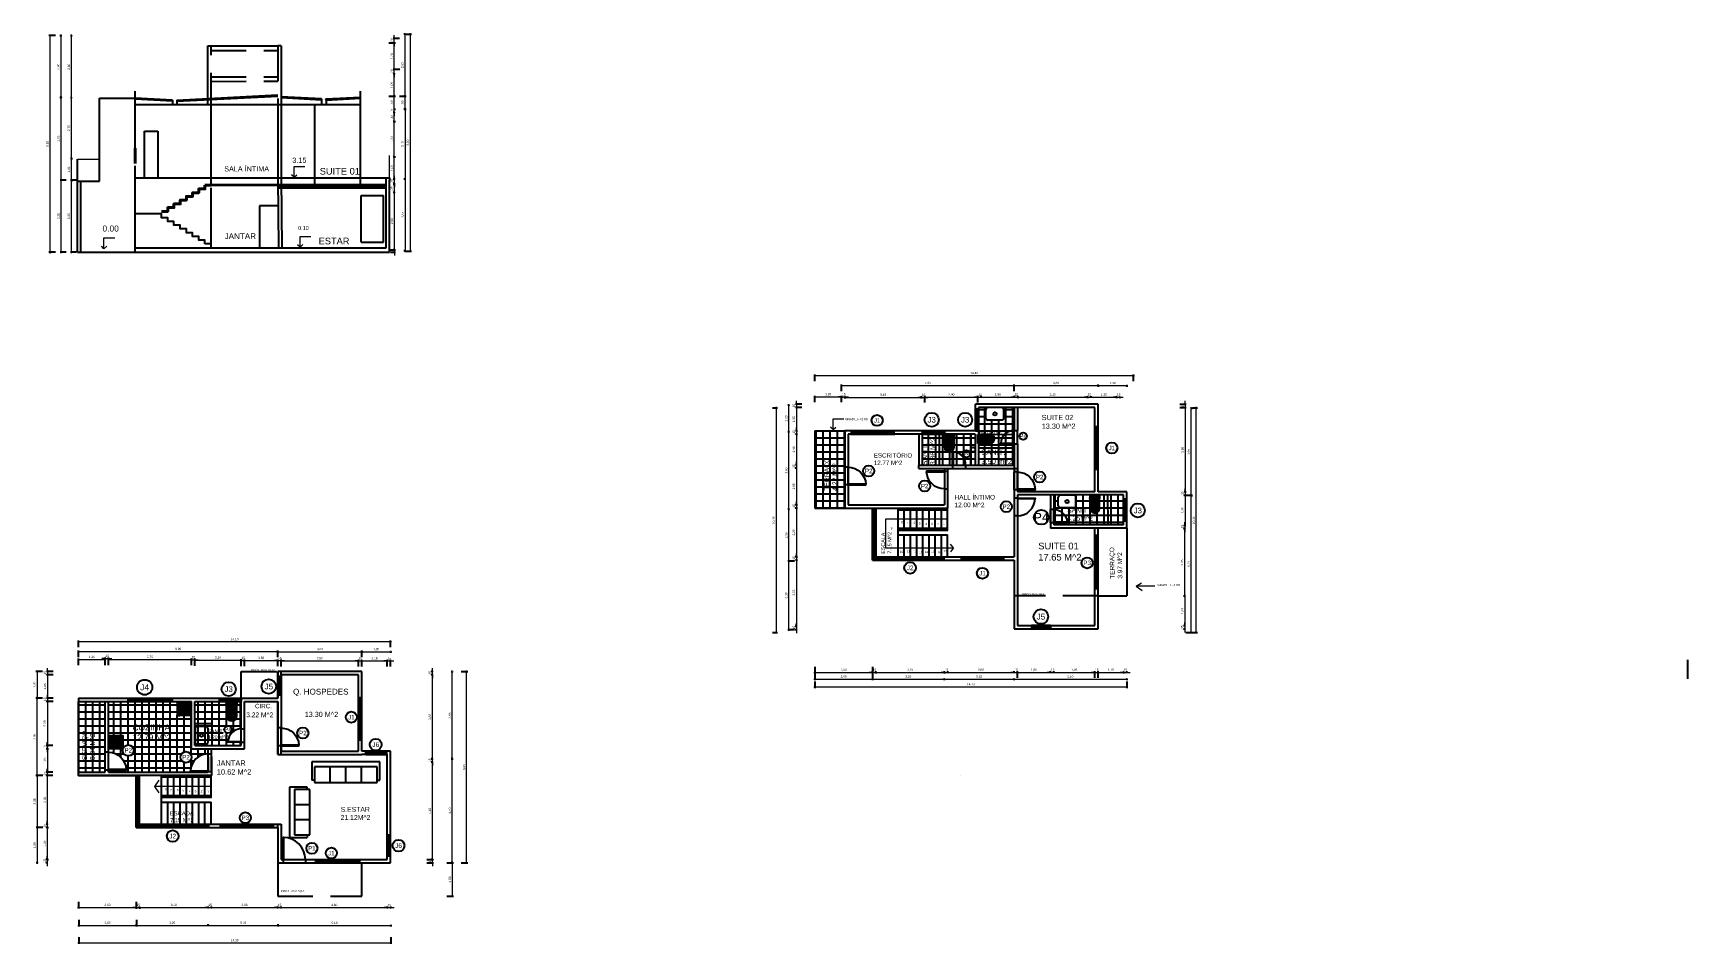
# Model space of a CAD drawing. Header units: metres. Extents: x 57.9 to 132.7, y 5.7 to 46.9.
import ezdxf
from ezdxf.enums import TextEntityAlignment as Align

# ---------------------------------------------------------------- set-up
doc = ezdxf.new("R2010")
doc.units = ezdxf.units.M
doc.header["$LTSCALE"] = 0.25
doc.linetypes.add('HIDDEN', pattern=[9.525, 6.35, -3.175])
doc.layers.add('ARQ_0', color=7, linetype='Continuous', true_color=0xff7400, plot=False)
doc.layers.add('SIMB_0', color=7, linetype='Continuous', true_color=0xfcc187, plot=False)
for name, color, linetype in [('ARQ_ALV CT', 5, 'Continuous'), ('ARQ_ALV VS', 2, 'Continuous'), ('ARQ_CONC CT', 6, 'Continuous'), ('ARQ_DIV', 3, 'Continuous'), ('ARQ_ESQ CT', 30, 'Continuous'), ('ARQ_METAL CT', 2, 'Continuous'), ('ARQ_MOB 01', 1, 'Continuous'), ('ARQ_MOB 02', 2, 'Continuous'), ('ARQ_PISO', 1, 'Continuous'), ('ARQ_PROJ INF', 1, 'HIDDEN'), ('ARQ_PROJ INF 00', 190, 'HIDDEN'), ('ARQ_SAN 01', 1, 'Continuous'), ('ARQ_SAN 02', 2, 'Continuous'), ('ARQ_TXT 01', 1, 'Continuous'), ('ARQ_VIDRO CT', 91, 'Continuous'), ('ARQ_VISTA 025', 30, 'Continuous'), ('SIMB_02', 2, 'Continuous'), ('SIMB_PREENCHIMENTO', 253, 'Continuous'), ('SIMB_TXT', 1, 'Continuous')]:
    doc.layers.add(name, color=color, linetype=linetype)
doc.layers.add('ARQ_CINZA 04', color=253, linetype='Continuous', lineweight=9)
doc.layers.add('ARQ_CINZA 06', color=255, linetype='Continuous', lineweight=9)
doc.layers.add('ARQ_COTA_AZUL', color=5, linetype='Continuous', lineweight=20, true_color=0x0000ff)
doc.styles.add('Annot_2.0mm', font='arial.ttf', dxfattribs={"height": 2})
doc.styles.add('cota', font='arial.ttf')
doc.styles.add('SIMB', font='arial.ttf')
doc.dimstyles.new('Info 01 - annot', dxfattribs={"dimtxt": 2, "dimasz": 3, "dimexe": 1, "dimexo": 1, "dimgap": 1, "dimtad": 1, "dimzin": 4, "dimtxsty": 'cota', "dimblk": 'DOTSMALL', "dimcen": 2, "dimdle": 1, "dimclrd": 256, "dimclre": 256, "dimclrt": 1, "dimazin": 2, "dimtfac": 0.09, "dimtix": 1, "dimtmove": 2, "dimatfit": 2, "dimfxl": 5, "dimfxlon": 1, "dimtolj": 1, "dimtzin": 4, "dimlwd": -1, "dimarcsym": 1})

msp = doc.modelspace()

# ---------------------------------------------------------------- texts
at = {"layer": 'ARQ_TXT 01', "linetype": 'Continuous', "attachment_point": 1, "style": 'Annot_2.0mm'}
for s, insert, char_height, width in [('3.15', (69.659, 41.233), 0.2343, 1.33547), ('SALA ÍNTIMA', (66.581, 40.842), 0.2331, 2.55459), ('SUITE 01', (70.897, 40.768), 0.3002, 1.95556), ('0.00', (61.076, 38.165), 0.2718, 1.36804), ('JANTAR', (66.597, 37.816), 0.2613, 2.0849), ('0.10', (69.92, 38.143), 0.1761, 0.94641), ('ESTAR', (70.848, 37.615), 0.2991, 3.50703), ('GRADIL H=1.00 ', (94.649, 29.468), 0.1, 1.16605), ('ESCRITÓRIO\\P12.77 M^ 2', (95.947, 27.876), 0.1994, 1.804), ('SANIT.\\P3.90 m^ 2', (100.798, 28.043), 0.2451, 2.9977), ('8', (97.186, 24.81), 0.1, 0.07589), ('7', (97.427, 24.772), 0.1, 0.07934), ('6', (97.734, 24.779), 0.1, 0.07244), ('5', (97.982, 24.752), 0.1, 0.09659), ('4', (98.272, 24.738), 0.1, 0.05864), ('3', (98.538, 24.731), 0.1, 0.07244), ('2', (98.81, 24.727), 0.1, 0.03794), ('1', (99.078, 24.76), 0.1, 0.04829), ('9', (96.707, 24.539), 0.1, 0.08279), ('10', (97.121, 23.47), 0.1, 0.10645), ('11', (97.429, 23.494), 0.1, 0.05914), ('12', (97.707, 23.476), 0.1, 0.07097), ('13', (97.991, 23.458), 0.1, 0.16553), ('14', (98.245, 23.464), 0.1, 0.04731), ('15', (98.535, 23.494), 0.1, 0.08279), ('16', (98.824, 23.446), 0.1, 0.08871), ('17', (99.096, 23.505), 0.1, 0.08279), ('GRADIL H=1.00 ', (108.769, 21.968), 0.1, 1.16605), ('PROJ. PAV SUP.', (67.794, 18.131), 0.1, 1.09757), ('Q. HOSPEDES', (69.689, 17.231), 0.26073, 3.12071), ('3.22 M^ 2', (67.576, 16.159), 0.2137, 1.58692), ('13.30 M^ 2', (70.219, 16.189), 0.2331, 1.56628), ('COZINHA\\P12.79 M^ 2', (62.431, 15.616), 0.2707, 3.14346), ('SANIT.\\P4.20 M^ 2', (65.833, 15.399), 0.1633, 1.04942), ('JANTAR\\P10.62 M^ 2', (66.245, 13.992), 0.2404, 3.23315), ('8', (63.89, 12.735), 0.1, 0.07589), ('7', (64.132, 12.698), 0.1, 0.07934), ('6', (64.439, 12.704), 0.1, 0.07244), ('5', (64.687, 12.677), 0.1, 0.09659), ('4', (64.977, 12.663), 0.1, 0.05864), ('3', (65.242, 12.656), 0.1, 0.07244), ('2', (65.515, 12.653), 0.1, 0.03794), ('1', (65.812, 12.629), 0.1, 0.04829), ('ESCADA\\P7.15 M^ 2', (64.127, 11.697), 0.187, 1.04737), ('S.ESTAR\\P21.12M^ 2', (71.841, 11.892), 0.2211, 2.51497), ('PROJ. PAV SUP.', (69.131, 8.14), 0.1, 1.09757)]:
    msp.add_mtext(s, dxfattribs=dict(at, insert=insert, char_height=char_height, width=width))
at = {"layer": 'ARQ_TXT 01', "linetype": 'HIDDEN', "attachment_point": 1, "style": 'Annot_2.0mm'}
for s, insert, char_height, width in [('SUITE 02\\P13.30 M^ 2', (103.536, 29.608), 0.2358, 4.23919), ('PROJ. PAV INF.', (100.717, 28.864), 0.1, 1.00837), ('HALL ÍNTIMO\\P12.00 M^ 2', (99.594, 25.993), 0.20916, 3.03371), ('SANIT\\P4.25M^ 2', (104.685, 25.413), 0.2189, 3.09708), ('SUITE 01\\P17.65 M^ 2', (103.381, 23.831), 0.3016, 2.97718), ('PROJ. PAV INF.', (102.653, 21.541), 0.1, 1.00837)]:
    msp.add_mtext(s, dxfattribs=dict(at, insert=insert, char_height=char_height, width=width))
at = {"layer": 'ARQ_TXT 01', "linetype": 'Continuous', "attachment_point": 1, "style": 'Annot_2.0mm'}
for s, insert, char_height, width, rotation in [('SANIT.\\P3.36 M^ 2', (98.134, 27.338), 0.2203, 3.63611, 90), ('TERRAÇO\\P4.22 M^ 2', (93.708, 26.173), 0.2201, 1.95612, 90), ('TERRAÇO\\P3.97 M^ 2', (106.624, 22.204), 0.2085, 1.19061, 90.77876), ('SERVIÇO\\P3.84 M^ 2', (60.165, 14.008), 0.2119, 1.64013, 90)]:
    msp.add_mtext(s, dxfattribs=dict(at, insert=insert, char_height=char_height, width=width, rotation=rotation))
at = {"layer": 'ARQ_TXT 01', "linetype": 'HIDDEN', "insert": (96.28, 23.336), "char_height": 0.1724, "width": 1.36963, "attachment_point": 1, "rotation": 90, "style": 'Annot_2.0mm'}
msp.add_mtext('ESCALA\\P7.15 M^ 2', dxfattribs=at)
at = {"layer": 'ARQ_TXT 01', "insert": (67.973, 16.549), "char_height": 0.2, "width": 0.67196, "attachment_point": 1, "style": 'Annot_2.0mm'}
msp.add_mtext('CIRC.', dxfattribs=at)

# ---------------------------------------------------------------- blocks, each defined once
blk = doc.blocks.new('COD_ESQ')
at = {"layer": 'SIMB_02'}
blk.add_circle((0, 0), 2.5, dxfattribs=at)
at = {"layer": 'SIMB_TXT', "style": 'SIMB'}
blk.add_attdef('CDESQ', text='', height=2, dxfattribs=at).set_placement((0, 0), align=Align.MIDDLE_CENTER)
blk = doc.blocks.new('porta 1 metro')
at = {"layer": 'ARQ_ALV CT'}
for p, q in [((0, 0), (0, -0.15)), ((1, 0), (1, -0.15))]:
    blk.add_line(p, q, dxfattribs=at)
at = {"layer": 'ARQ_ESQ CT'}
blk.add_lwpolyline([(0, 0), (0.03, 0), (0.03, 1), (0, 1)], close=True, dxfattribs=at)
at = {"layer": 'ARQ_PISO'}
for p, q in [((0, 0), (1, 0)), ((0, -0.15), (1, -0.15))]:
    blk.add_line(p, q, dxfattribs=at)
blk.add_arc((0, 0), 1, 0, 90, dxfattribs=at)
blk = doc.blocks.new('p2')
at = {"layer": 'ARQ_ALV CT'}
for p, q in [((0, 0.8), (0.15, 0.8)), ((0, 0), (0.15, 0))]:
    blk.add_line(p, q, dxfattribs=at)
at = {"layer": 'ARQ_PISO'}
for p, q in [((0, 0), (0, 0.8)), ((0.15, 0), (0.15, 0.8))]:
    blk.add_line(p, q, dxfattribs=at)
blk.add_arc((0, -0.001), 0.801, 90, 177.81062, dxfattribs=at)
at = {"layer": 'ARQ_VISTA 025'}
blk.add_lwpolyline([(0, 0), (-0.8, 0), (-0.8, 0.03), (0, 0.03)], close=True, dxfattribs=at)
blk = doc.blocks.new('porta 4')
at = {"layer": 'ARQ_ALV CT'}
for p, q in [((0, 0), (0, 0.6)), ((0, 0.6), (0.15, 0.6)), ((0, 0), (0.15, 0))]:
    blk.add_line(p, q, dxfattribs=at)
at = {"layer": 'ARQ_PISO'}
for p, q in [((0, 0), (0, 0.6)), ((0.15, 0), (0.15, 0.6))]:
    blk.add_line(p, q, dxfattribs=at)
blk.add_lwpolyline([(0, 0), (-0.6, 0), (-0.6, 0.03), (0, 0.03)], close=True, dxfattribs=at)
blk.add_arc((0, -0.001), 0.601, 90, 177.0624, dxfattribs=at)
blk = doc.blocks.new('GEL60')
at = {"true_color": 0xffffff}
h = blk.add_hatch(color=7, dxfattribs=at)
h.dxf.hatch_style = 1
h.paths.add_polyline_path([(0.6, 0.55), (0.55, 0.55), (0.55, 0.58), (0.48, 0.58), (0.48, 0.55), (0, 0.55), (0, 0), (0.1, 0), (0.1, -0.05), (0.5, -0.05), (0.5, 0), (0.6, 0)])
at = {"layer": 'ARQ_MOB 02'}
for p, q in [((0, 0.55), (0, 0)), ((0.6, 0.55), (0, 0.55)), ((0.6, 0.5), (0, 0.5)), ((0, 0), (0.6, 0)), ((0.1, 0), (0.1, -0.05)), ((0.5, 0), (0.5, -0.05)), ((0.6, 0), (0.6, 0.55)), ((0.1, -0.05), (0.5, -0.05))]:
    blk.add_line(p, q, dxfattribs=at)
blk.add_lwpolyline([(0.55, 0.55), (0.48, 0.55), (0.48, 0.58), (0.55, 0.58)], close=True, dxfattribs=at)
blk = doc.blocks.new('fogão_01')
at = {"true_color": 0xffffff}
h = blk.add_hatch(color=7, dxfattribs=at)
h.dxf.hatch_style = 1
h.paths.add_polyline_path([(0, -0.3), (-0.632, -0.3), (-0.632, 0.3), (0, 0.3)])
blk.add_lwpolyline([(0, -0.3), (-0.632, -0.3), (-0.632, 0.3), (0, 0.3)], close=True)
for points, const_width in [([(-0.585, 0.218), (-0.615, 0.218), (-0.615, 0.176), (-0.585, 0.176)], 0.005), ([(-0.585, 0.118), (-0.615, 0.118), (-0.615, 0.076), (-0.585, 0.076)], 0.005), ([(-0.585, 0.018), (-0.615, 0.018), (-0.615, -0.024), (-0.585, -0.024)], 0.005), ([(-0.585, -0.3), (-0.585, 0.3)], 0.005), ([(-0.542, 0.261), (-0.041, 0.261), (-0.041, -0.257), (-0.54, -0.257), (-0.54, 0.261)], 0.0045), ([(-0.54, 0.002), (-0.044, 0.002)], 0.0045), ([(-0.439, 0.146), (-0.453, 0.161)], 0.0045), ([(-0.438, 0.12), (-0.453, 0.105)], 0.0045), ([(-0.412, 0.147), (-0.397, 0.161)], 0.0045), ([(-0.412, 0.12), (-0.397, 0.105)], 0.0045), ([(-0.3, 0.261), (-0.3, -0.257)], 0.0045), ([(-0.183, 0.146), (-0.197, 0.161)], 0.0045), ([(-0.182, 0.12), (-0.197, 0.105)], 0.0045), ([(-0.156, 0.147), (-0.141, 0.161)], 0.0045), ([(-0.155, 0.12), (-0.141, 0.105)], 0.0045), ([(-0.585, -0.082), (-0.615, -0.082), (-0.615, -0.124), (-0.585, -0.124)], 0.005), ([(-0.585, -0.182), (-0.615, -0.182), (-0.615, -0.224), (-0.585, -0.224)], 0.005), ([(-0.439, -0.118), (-0.453, -0.104)], 0.0045), ([(-0.438, -0.145), (-0.453, -0.16)], 0.0045), ([(-0.412, -0.118), (-0.397, -0.103)], 0.0045), ([(-0.412, -0.145), (-0.397, -0.159)], 0.0045), ([(-0.185, -0.121), (-0.2, -0.106)], 0.0045), ([(-0.185, -0.148), (-0.199, -0.162)], 0.0045), ([(-0.158, -0.121), (-0.144, -0.106)], 0.0045), ([(-0.158, -0.147), (-0.144, -0.162)], 0.0045)]:
    blk.add_lwpolyline(points, dxfattribs=dict(const_width=const_width))
for points in [[(-0.603, 0.215), (-0.603, 0.176)], [(-0.603, 0.115), (-0.603, 0.076)], [(-0.603, 0.015), (-0.603, -0.024)], [(-0.603, -0.085), (-0.603, -0.124)], [(-0.603, -0.185), (-0.603, -0.224)]]:
    blk.add_lwpolyline(points)
for centre in [(-0.425, 0.133), (-0.169, 0.133), (-0.425, -0.131), (-0.172, -0.134)]:
    blk.add_circle(centre, 0.0314)
blk = doc.blocks.new('p2 invertida')
at = {"layer": 'ARQ_PISO', "xscale": -1}
blk.add_blockref('p2', (6.801, 0.439), dxfattribs=at)
blk = doc.blocks.new('*U17')
at = {"layer": 'SIMB_02'}
blk.add_circle((0, 0), 1.67, dxfattribs=at)
at = {"layer": 'SIMB_TXT', "style": 'SIMB'}
blk.add_attdef('CDESQ', text='', height=2, dxfattribs=at).set_placement((0, 0), align=Align.MIDDLE_CENTER)
blk = doc.blocks.new('S3')
at = {"ltscale": 0.1}
for p, q in [((0, 0), (-2, 0)), ((0, -0.7), (0, 0)), ((-2, 0), (-2, -0.7)), ((-0.1, -0.2), (-1.9, -0.2)), ((-1.9, -0.2), (-1.9, -0.8)), ((-1.3, -0.8), (-1.3, -0.2)), ((-0.7, -0.8), (-0.7, -0.2)), ((-0.1, -0.8), (-0.1, -0.2)), ((-1.9, -0.7), (-2, -0.7)), ((-1.9, -0.8), (-0.1, -0.8)), ((-0.1, -0.7), (0, -0.7))]:
    blk.add_line(p, q, dxfattribs=at)
blk = doc.blocks.new('S4')
at = {"ltscale": 0.1}
for p, q in [((0, 0), (-2.6, 0)), ((0, -0.7), (0, 0)), ((-2.6, 0), (-2.6, -0.7)), ((-0.1, -0.2), (-2.5, -0.2)), ((-2.5, -0.2), (-2.5, -0.8)), ((-1.9, -0.8), (-1.9, -0.2)), ((-1.3, -0.8), (-1.3, -0.2)), ((-0.7, -0.8), (-0.7, -0.2)), ((-0.1, -0.8), (-0.1, -0.2)), ((-2.5, -0.7), (-2.6, -0.7)), ((-2.5, -0.8), (-0.1, -0.8)), ((-0.1, -0.7), (0, -0.7))]:
    blk.add_line(p, q, dxfattribs=at)
blk = doc.blocks.new('VASO_BELL')
at = {"true_color": 0xffffff}
h = blk.add_hatch(color=7, dxfattribs=at)
h.dxf.hatch_style = 1
edge = h.paths.add_edge_path()
edge.add_line((0, 0), (0.37, 0))
edge.add_line((0.37, 0), (0.37, -0.126))
edge.add_line((0.37, -0.126), (0.37, -0.505))
edge.add_arc((0.185, -0.505), 0.185, 180, 360, ccw=False)
edge.add_line((0, -0.505), (0, -0.126))
edge.add_line((0, -0.126), (0, 0))
h = blk.add_hatch(color=7, dxfattribs=at)
h.dxf.hatch_style = 1
h.paths.add_polyline_path([(-0.007, -0.086), (-0.022, -0.086), (-0.022, -0.121), (-0.007, -0.121)])
h = blk.add_hatch(color=7, dxfattribs=at)
h.dxf.hatch_style = 1
h.paths.add_polyline_path([(0, -0.089), (-0.007, -0.089), (-0.007, -0.117), (0, -0.117)])
at = {"layer": 'ARQ_SAN 01'}
for p, q in [((0.056, -0.361), (0.056, -0.505)), ((0.062, -0.361), (0.062, -0.505)), ((0.082, -0.336), (0.288, -0.336)), ((0.082, -0.342), (0.288, -0.342)), ((0.141, -0.353), (0.141, -0.406)), ((0.229, -0.353), (0.229, -0.406)), ((0.308, -0.361), (0.308, -0.505)), ((0.314, -0.361), (0.314, -0.505))]:
    blk.add_line(p, q, dxfattribs=at)
for centre in [(0.11, -0.255), (0.26, -0.255)]:
    blk.add_circle(centre, 0.0075, dxfattribs=at)
for centre, radius, start, end in [((0.185, -0.505), 0.129, 179.77728, 0.22272), ((0.082, -0.361), 0.025, 90, 180), ((0.082, -0.361), 0.019, 90, 180), ((0.185, -0.499), 0.123, 182.60055, 357.39945), ((0.191, -0.592), 0.244, 91.42642, 101.83306), ((0.168, -0.406), 0.027, 180, 229.16778), ((0.185, -0.386), 0.053, 229.16778, 310.83222), ((0.179, -0.592), 0.244, 78.16694, 88.57358), ((0.202, -0.406), 0.027, 310.83222, 0), ((0.288, -0.361), 0.025, 0, 90), ((0.288, -0.361), 0.019, 0, 90)]:
    blk.add_arc(centre, radius, start, end, dxfattribs=at)
at = {"layer": 'ARQ_SAN 02'}
for p, q in [((0, 0), (0, -0.126)), ((0, 0), (0.37, 0)), ((0.37, 0), (0.37, -0.126)), ((-0.022, -0.086), (-0.007, -0.086)), ((-0.022, -0.121), (-0.022, -0.086)), ((-0.022, -0.121), (-0.007, -0.121)), ((-0.007, -0.121), (-0.007, -0.086)), ((0, -0.089), (-0.007, -0.089)), ((0, -0.117), (-0.007, -0.117)), ((0, -0.505), (0, -0.126)), ((0.026, -0.331), (0.026, -0.505)), ((0.051, -0.306), (0.319, -0.306)), ((0.301, -0.195), (0.069, -0.195)), ((0.344, -0.331), (0.344, -0.505)), ((0.37, -0.505), (0.37, -0.126))]:
    blk.add_line(p, q, dxfattribs=at)
for centre, radius, start, end in [((0.069, -0.126), 0.069, 180, 270), ((0.185, -0.505), 0.185, 180, 0), ((0.051, -0.331), 0.025, 90, 180), ((0.185, -0.505), 0.159, 180, 0), ((0.301, -0.126), 0.069, 270, 0), ((0.319, -0.331), 0.025, 0, 90)]:
    blk.add_arc(centre, radius, start, end, dxfattribs=at)
blk = doc.blocks.new('PIA')
at = {"layer": 'ARQ_MOB 01'}
for p, q in [((-0.35, 0.2), (-0.35, -0.2)), ((-0.05, 0.25), (-0.3, 0.25)), ((0, 0.2), (0, -0.2)), ((-0.05, -0.25), (-0.3, -0.25))]:
    blk.add_line(p, q, dxfattribs=at)
blk.add_circle((-0.175, 0), 0.0461, dxfattribs=at)
for centre, start, end in [((-0.3, 0.2), 90, 180), ((-0.05, 0.2), 0, 90), ((-0.3, -0.2), 180, 270), ((-0.05, -0.2), 270, 0)]:
    blk.add_arc(centre, 0.05, start, end, dxfattribs=at)
blk = doc.blocks.new('_DotSmall')
at = {"color": 0, "linetype": 'ByBlock', "const_width": 0.5}
blk.add_lwpolyline([(-0.0625, 0, 1), (0.0625, 0, 1)], format="xyb", close=True, dxfattribs=at)
blk = doc.blocks.new('*D27')
at = {"layer": 'ARQ_COTA_AZUL', "linetype": 'Continuous', "transparency": 16777216}
blk.add_line((59.949, 18.55), (61.249, 18.55), dxfattribs=at)
at = {"layer": 'ARQ_COTA_AZUL', "linetype": 'Continuous', "lineweight": -2, "transparency": 16777216}
for p, q in [((59.999, 18.3), (59.999, 18.6)), ((61.199, 18.3), (61.199, 18.6))]:
    blk.add_line(p, q, dxfattribs=at)
at = {"layer": 'ARQ_COTA_AZUL', "linetype": 'Continuous', "transparency": 16777216, "xscale": 0.15, "yscale": 0.15, "zscale": 0.15, "rotation": 180}
blk.add_blockref('_DotSmall', (59.999, 18.55), dxfattribs=at)
at = {"layer": 'ARQ_COTA_AZUL', "linetype": 'Continuous', "transparency": 16777216, "xscale": 0.15, "yscale": 0.15, "zscale": 0.15}
blk.add_blockref('_DotSmall', (61.199, 18.55), dxfattribs=at)
at = {"layer": 'ARQ_COTA_AZUL', "color": 1, "linetype": 'Continuous', "transparency": 16777216, "insert": (60.599, 18.66), "char_height": 0.1, "attachment_point": 5, "style": 'cota'}
blk.add_mtext('\\A1;1,20', dxfattribs=at)
blk = doc.blocks.new('*D28')
at = {"layer": 'ARQ_COTA_AZUL', "linetype": 'Continuous', "transparency": 16777216}
for p, q in [((61.199, 18.6), (61.049, 18.6)), ((61.199, 18.6), (61.349, 18.6)), ((61.349, 18.6), (61.499, 18.6))]:
    blk.add_line(p, q, dxfattribs=at)
at = {"layer": 'ARQ_COTA_AZUL', "linetype": 'Continuous', "lineweight": -2, "transparency": 16777216}
for p, q in [((61.199, 18.35), (61.199, 18.65)), ((61.349, 18.35), (61.349, 18.65))]:
    blk.add_line(p, q, dxfattribs=at)
at = {"layer": 'ARQ_COTA_AZUL', "linetype": 'Continuous', "transparency": 16777216, "xscale": 0.15, "yscale": 0.15, "zscale": 0.15}
blk.add_blockref('_DotSmall', (61.199, 18.6), dxfattribs=at)
at = {"layer": 'ARQ_COTA_AZUL', "linetype": 'Continuous', "transparency": 16777216, "xscale": 0.15, "yscale": 0.15, "zscale": 0.15, "rotation": 180}
blk.add_blockref('_DotSmall', (61.349, 18.6), dxfattribs=at)
at = {"layer": 'ARQ_COTA_AZUL', "color": 1, "linetype": 'Continuous', "transparency": 16777216, "insert": (61.274, 18.71), "char_height": 0.1, "attachment_point": 5, "style": 'cota'}
blk.add_mtext('\\A1;,15', dxfattribs=at)
blk = doc.blocks.new('*D29')
at = {"layer": 'ARQ_COTA_AZUL', "linetype": 'Continuous', "transparency": 16777216}
blk.add_line((61.299, 18.552), (65.149, 18.552), dxfattribs=at)
at = {"layer": 'ARQ_COTA_AZUL', "linetype": 'Continuous', "lineweight": -2, "transparency": 16777216}
for p, q in [((61.349, 18.302), (61.349, 18.602)), ((65.099, 18.302), (65.099, 18.602))]:
    blk.add_line(p, q, dxfattribs=at)
at = {"layer": 'ARQ_COTA_AZUL', "linetype": 'Continuous', "transparency": 16777216, "xscale": 0.15, "yscale": 0.15, "zscale": 0.15, "rotation": 180}
blk.add_blockref('_DotSmall', (61.349, 18.552), dxfattribs=at)
at = {"layer": 'ARQ_COTA_AZUL', "linetype": 'Continuous', "transparency": 16777216, "xscale": 0.15, "yscale": 0.15, "zscale": 0.15}
blk.add_blockref('_DotSmall', (65.099, 18.552), dxfattribs=at)
at = {"layer": 'ARQ_COTA_AZUL', "color": 1, "linetype": 'Continuous', "transparency": 16777216, "insert": (63.224, 18.662), "char_height": 0.1, "attachment_point": 5, "style": 'cota'}
blk.add_mtext('\\A1;3,75', dxfattribs=at)
blk = doc.blocks.new('*D30')
at = {"layer": 'ARQ_COTA_AZUL', "linetype": 'Continuous', "transparency": 16777216}
blk.add_line((59.949, 18.913), (69.049, 18.913), dxfattribs=at)
at = {"layer": 'ARQ_COTA_AZUL', "linetype": 'Continuous', "lineweight": -2, "transparency": 16777216}
for p, q in [((59.999, 18.663), (59.999, 18.963)), ((68.999, 18.663), (68.999, 18.963))]:
    blk.add_line(p, q, dxfattribs=at)
at = {"layer": 'ARQ_COTA_AZUL', "linetype": 'Continuous', "transparency": 16777216, "xscale": 0.15, "yscale": 0.15, "zscale": 0.15, "rotation": 180}
blk.add_blockref('_DotSmall', (59.999, 18.913), dxfattribs=at)
at = {"layer": 'ARQ_COTA_AZUL', "linetype": 'Continuous', "transparency": 16777216, "xscale": 0.15, "yscale": 0.15, "zscale": 0.15}
blk.add_blockref('_DotSmall', (68.999, 18.913), dxfattribs=at)
at = {"layer": 'ARQ_COTA_AZUL', "color": 1, "linetype": 'Continuous', "transparency": 16777216, "insert": (64.499, 19.023), "char_height": 0.1, "attachment_point": 5, "style": 'cota'}
blk.add_mtext('\\A1;9,00', dxfattribs=at)
blk = doc.blocks.new('*D31')
at = {"layer": 'ARQ_COTA_AZUL', "linetype": 'Continuous', "transparency": 16777216}
for p, q in [((65.099, 18.542), (64.949, 18.542)), ((65.099, 18.542), (65.249, 18.542)), ((65.249, 18.542), (65.399, 18.542))]:
    blk.add_line(p, q, dxfattribs=at)
at = {"layer": 'ARQ_COTA_AZUL', "linetype": 'Continuous', "lineweight": -2, "transparency": 16777216}
for p, q in [((65.099, 18.292), (65.099, 18.592)), ((65.249, 18.292), (65.249, 18.592))]:
    blk.add_line(p, q, dxfattribs=at)
at = {"layer": 'ARQ_COTA_AZUL', "linetype": 'Continuous', "transparency": 16777216, "xscale": 0.15, "yscale": 0.15, "zscale": 0.15}
blk.add_blockref('_DotSmall', (65.099, 18.542), dxfattribs=at)
at = {"layer": 'ARQ_COTA_AZUL', "linetype": 'Continuous', "transparency": 16777216, "xscale": 0.15, "yscale": 0.15, "zscale": 0.15, "rotation": 180}
blk.add_blockref('_DotSmall', (65.249, 18.542), dxfattribs=at)
at = {"layer": 'ARQ_COTA_AZUL', "color": 1, "linetype": 'Continuous', "transparency": 16777216, "insert": (65.174, 18.652), "char_height": 0.1, "attachment_point": 5, "style": 'cota'}
blk.add_mtext('\\A1;,15', dxfattribs=at)
blk = doc.blocks.new('*D32')
at = {"layer": 'ARQ_COTA_AZUL', "linetype": 'Continuous', "transparency": 16777216}
blk.add_line((65.199, 18.523), (67.399, 18.523), dxfattribs=at)
at = {"layer": 'ARQ_COTA_AZUL', "linetype": 'Continuous', "lineweight": -2, "transparency": 16777216}
for p, q in [((65.249, 18.273), (65.249, 18.573)), ((67.349, 18.273), (67.349, 18.573))]:
    blk.add_line(p, q, dxfattribs=at)
at = {"layer": 'ARQ_COTA_AZUL', "linetype": 'Continuous', "transparency": 16777216, "xscale": 0.15, "yscale": 0.15, "zscale": 0.15, "rotation": 180}
blk.add_blockref('_DotSmall', (65.249, 18.523), dxfattribs=at)
at = {"layer": 'ARQ_COTA_AZUL', "linetype": 'Continuous', "transparency": 16777216, "xscale": 0.15, "yscale": 0.15, "zscale": 0.15}
blk.add_blockref('_DotSmall', (67.349, 18.523), dxfattribs=at)
at = {"layer": 'ARQ_COTA_AZUL', "color": 1, "linetype": 'Continuous', "transparency": 16777216, "insert": (66.299, 18.633), "char_height": 0.1, "attachment_point": 5, "style": 'cota'}
blk.add_mtext('\\A1;2,10', dxfattribs=at)
blk = doc.blocks.new('*D33')
at = {"layer": 'ARQ_COTA_AZUL', "linetype": 'Continuous', "transparency": 16777216}
for p, q in [((67.349, 18.506), (67.199, 18.506)), ((67.349, 18.506), (67.501, 18.506)), ((67.501, 18.506), (67.651, 18.506))]:
    blk.add_line(p, q, dxfattribs=at)
at = {"layer": 'ARQ_COTA_AZUL', "linetype": 'Continuous', "lineweight": -2, "transparency": 16777216}
for p, q in [((67.349, 18.256), (67.349, 18.556)), ((67.501, 18.256), (67.501, 18.556))]:
    blk.add_line(p, q, dxfattribs=at)
at = {"layer": 'ARQ_COTA_AZUL', "linetype": 'Continuous', "transparency": 16777216, "xscale": 0.15, "yscale": 0.15, "zscale": 0.15}
blk.add_blockref('_DotSmall', (67.349, 18.506), dxfattribs=at)
at = {"layer": 'ARQ_COTA_AZUL', "linetype": 'Continuous', "transparency": 16777216, "xscale": 0.15, "yscale": 0.15, "zscale": 0.15, "rotation": 180}
blk.add_blockref('_DotSmall', (67.501, 18.506), dxfattribs=at)
at = {"layer": 'ARQ_COTA_AZUL', "color": 1, "linetype": 'Continuous', "transparency": 16777216, "insert": (67.425, 18.616), "char_height": 0.1, "attachment_point": 5, "style": 'cota'}
blk.add_mtext('\\A1;,15', dxfattribs=at)
blk = doc.blocks.new('*D34')
at = {"layer": 'ARQ_COTA_AZUL', "linetype": 'Continuous', "transparency": 16777216}
blk.add_line((67.449, 18.509), (69.049, 18.509), dxfattribs=at)
at = {"layer": 'ARQ_COTA_AZUL', "linetype": 'Continuous', "lineweight": -2, "transparency": 16777216}
for p, q in [((67.499, 18.259), (67.499, 18.559)), ((68.999, 18.259), (68.999, 18.559))]:
    blk.add_line(p, q, dxfattribs=at)
at = {"layer": 'ARQ_COTA_AZUL', "linetype": 'Continuous', "transparency": 16777216, "xscale": 0.15, "yscale": 0.15, "zscale": 0.15, "rotation": 180}
blk.add_blockref('_DotSmall', (67.499, 18.509), dxfattribs=at)
at = {"layer": 'ARQ_COTA_AZUL', "linetype": 'Continuous', "transparency": 16777216, "xscale": 0.15, "yscale": 0.15, "zscale": 0.15}
blk.add_blockref('_DotSmall', (68.999, 18.509), dxfattribs=at)
at = {"layer": 'ARQ_COTA_AZUL', "color": 1, "linetype": 'Continuous', "transparency": 16777216, "insert": (68.249, 18.619), "char_height": 0.1, "attachment_point": 5, "style": 'cota'}
blk.add_mtext('\\A1;1,50', dxfattribs=at)
blk = doc.blocks.new('*D35')
at = {"layer": 'ARQ_COTA_AZUL', "linetype": 'Continuous', "transparency": 16777216}
for p, q in [((68.999, 18.504), (68.849, 18.504)), ((68.999, 18.504), (69.149, 18.504)), ((69.149, 18.504), (69.299, 18.504))]:
    blk.add_line(p, q, dxfattribs=at)
at = {"layer": 'ARQ_COTA_AZUL', "linetype": 'Continuous', "lineweight": -2, "transparency": 16777216}
for p, q in [((68.999, 18.254), (68.999, 18.554)), ((69.149, 18.254), (69.149, 18.554))]:
    blk.add_line(p, q, dxfattribs=at)
at = {"layer": 'ARQ_COTA_AZUL', "linetype": 'Continuous', "transparency": 16777216, "xscale": 0.15, "yscale": 0.15, "zscale": 0.15}
blk.add_blockref('_DotSmall', (68.999, 18.504), dxfattribs=at)
at = {"layer": 'ARQ_COTA_AZUL', "linetype": 'Continuous', "transparency": 16777216, "xscale": 0.15, "yscale": 0.15, "zscale": 0.15, "rotation": 180}
blk.add_blockref('_DotSmall', (69.149, 18.504), dxfattribs=at)
at = {"layer": 'ARQ_COTA_AZUL', "color": 1, "linetype": 'Continuous', "transparency": 16777216, "insert": (69.074, 18.614), "char_height": 0.1, "attachment_point": 5, "style": 'cota'}
blk.add_mtext('\\A1;,15', dxfattribs=at)
blk = doc.blocks.new('*D36')
at = {"layer": 'ARQ_COTA_AZUL', "linetype": 'Continuous', "transparency": 16777216}
blk.add_line((69.106, 18.494), (72.706, 18.494), dxfattribs=at)
at = {"layer": 'ARQ_COTA_AZUL', "linetype": 'Continuous', "lineweight": -2, "transparency": 16777216}
for p, q in [((69.156, 18.244), (69.156, 18.544)), ((72.656, 18.244), (72.656, 18.544))]:
    blk.add_line(p, q, dxfattribs=at)
at = {"layer": 'ARQ_COTA_AZUL', "linetype": 'Continuous', "transparency": 16777216, "xscale": 0.15, "yscale": 0.15, "zscale": 0.15, "rotation": 180}
blk.add_blockref('_DotSmall', (69.156, 18.494), dxfattribs=at)
at = {"layer": 'ARQ_COTA_AZUL', "linetype": 'Continuous', "transparency": 16777216, "xscale": 0.15, "yscale": 0.15, "zscale": 0.15}
blk.add_blockref('_DotSmall', (72.656, 18.494), dxfattribs=at)
at = {"layer": 'ARQ_COTA_AZUL', "color": 1, "linetype": 'Continuous', "transparency": 16777216, "insert": (70.906, 18.604), "char_height": 0.1, "attachment_point": 5, "style": 'cota'}
blk.add_mtext('\\A1;3,50', dxfattribs=at)
blk = doc.blocks.new('*D37')
at = {"layer": 'ARQ_COTA_AZUL', "linetype": 'Continuous', "transparency": 16777216}
for p, q in [((72.649, 18.494), (72.499, 18.494)), ((72.649, 18.494), (72.799, 18.494)), ((72.799, 18.494), (72.949, 18.494))]:
    blk.add_line(p, q, dxfattribs=at)
at = {"layer": 'ARQ_COTA_AZUL', "linetype": 'Continuous', "lineweight": -2, "transparency": 16777216}
for p, q in [((72.649, 18.244), (72.649, 18.544)), ((72.799, 18.244), (72.799, 18.544))]:
    blk.add_line(p, q, dxfattribs=at)
at = {"layer": 'ARQ_COTA_AZUL', "linetype": 'Continuous', "transparency": 16777216, "xscale": 0.15, "yscale": 0.15, "zscale": 0.15}
blk.add_blockref('_DotSmall', (72.649, 18.494), dxfattribs=at)
at = {"layer": 'ARQ_COTA_AZUL', "linetype": 'Continuous', "transparency": 16777216, "xscale": 0.15, "yscale": 0.15, "zscale": 0.15, "rotation": 180}
blk.add_blockref('_DotSmall', (72.799, 18.494), dxfattribs=at)
at = {"layer": 'ARQ_COTA_AZUL', "color": 1, "linetype": 'Continuous', "transparency": 16777216, "insert": (72.724, 18.604), "char_height": 0.1, "attachment_point": 5, "style": 'cota'}
blk.add_mtext('\\A1;,15', dxfattribs=at)
blk = doc.blocks.new('*D38')
at = {"layer": 'ARQ_COTA_AZUL', "linetype": 'Continuous', "transparency": 16777216}
blk.add_line((68.949, 18.907), (72.849, 18.907), dxfattribs=at)
at = {"layer": 'ARQ_COTA_AZUL', "linetype": 'Continuous', "lineweight": -2, "transparency": 16777216}
for p, q in [((68.999, 18.657), (68.999, 18.957)), ((72.799, 18.657), (72.799, 18.957))]:
    blk.add_line(p, q, dxfattribs=at)
at = {"layer": 'ARQ_COTA_AZUL', "linetype": 'Continuous', "transparency": 16777216, "xscale": 0.15, "yscale": 0.15, "zscale": 0.15, "rotation": 180}
blk.add_blockref('_DotSmall', (68.999, 18.907), dxfattribs=at)
at = {"layer": 'ARQ_COTA_AZUL', "linetype": 'Continuous', "transparency": 16777216, "xscale": 0.15, "yscale": 0.15, "zscale": 0.15}
blk.add_blockref('_DotSmall', (72.799, 18.907), dxfattribs=at)
at = {"layer": 'ARQ_COTA_AZUL', "color": 1, "linetype": 'Continuous', "transparency": 16777216, "insert": (70.899, 19.018), "char_height": 0.1, "attachment_point": 5, "style": 'cota'}
blk.add_mtext('\\A1;3,80', dxfattribs=at)
blk = doc.blocks.new('*D39')
at = {"layer": 'ARQ_COTA_AZUL', "linetype": 'Continuous', "transparency": 16777216}
blk.add_line((72.749, 18.491), (73.997, 18.491), dxfattribs=at)
at = {"layer": 'ARQ_COTA_AZUL', "linetype": 'Continuous', "lineweight": -2, "transparency": 16777216}
for p, q in [((72.799, 18.241), (72.799, 18.541)), ((73.947, 18.241), (73.947, 18.541))]:
    blk.add_line(p, q, dxfattribs=at)
at = {"layer": 'ARQ_COTA_AZUL', "linetype": 'Continuous', "transparency": 16777216, "xscale": 0.15, "yscale": 0.15, "zscale": 0.15, "rotation": 180}
blk.add_blockref('_DotSmall', (72.799, 18.491), dxfattribs=at)
at = {"layer": 'ARQ_COTA_AZUL', "linetype": 'Continuous', "transparency": 16777216, "xscale": 0.15, "yscale": 0.15, "zscale": 0.15}
blk.add_blockref('_DotSmall', (73.947, 18.491), dxfattribs=at)
at = {"layer": 'ARQ_COTA_AZUL', "color": 1, "linetype": 'Continuous', "transparency": 16777216, "insert": (73.373, 18.601), "char_height": 0.1, "attachment_point": 5, "style": 'cota'}
blk.add_mtext('\\A1;1,15', dxfattribs=at)
blk = doc.blocks.new('*D40')
at = {"layer": 'ARQ_COTA_AZUL', "linetype": 'Continuous', "transparency": 16777216}
for p, q in [((73.949, 18.489), (73.799, 18.489)), ((73.949, 18.489), (74.099, 18.489)), ((74.099, 18.489), (74.249, 18.489))]:
    blk.add_line(p, q, dxfattribs=at)
at = {"layer": 'ARQ_COTA_AZUL', "linetype": 'Continuous', "lineweight": -2, "transparency": 16777216}
for p, q in [((73.949, 18.239), (73.949, 18.539)), ((74.099, 18.239), (74.099, 18.539))]:
    blk.add_line(p, q, dxfattribs=at)
at = {"layer": 'ARQ_COTA_AZUL', "linetype": 'Continuous', "transparency": 16777216, "xscale": 0.15, "yscale": 0.15, "zscale": 0.15}
blk.add_blockref('_DotSmall', (73.949, 18.489), dxfattribs=at)
at = {"layer": 'ARQ_COTA_AZUL', "linetype": 'Continuous', "transparency": 16777216, "xscale": 0.15, "yscale": 0.15, "zscale": 0.15, "rotation": 180}
blk.add_blockref('_DotSmall', (74.099, 18.489), dxfattribs=at)
at = {"layer": 'ARQ_COTA_AZUL', "color": 1, "linetype": 'Continuous', "transparency": 16777216, "insert": (74.024, 18.599), "char_height": 0.1, "attachment_point": 5, "style": 'cota'}
blk.add_mtext('\\A1;,15', dxfattribs=at)
blk = doc.blocks.new('*D41')
at = {"layer": 'ARQ_COTA_AZUL', "linetype": 'Continuous', "transparency": 16777216}
blk.add_line((72.756, 18.906), (74.153, 18.906), dxfattribs=at)
at = {"layer": 'ARQ_COTA_AZUL', "linetype": 'Continuous', "lineweight": -2, "transparency": 16777216}
for p, q in [((72.806, 18.906), (72.806, 18.856)), ((74.103, 18.906), (74.103, 18.856))]:
    blk.add_line(p, q, dxfattribs=at)
at = {"layer": 'ARQ_COTA_AZUL', "linetype": 'Continuous', "transparency": 16777216, "xscale": 0.15, "yscale": 0.15, "zscale": 0.15, "rotation": 180}
blk.add_blockref('_DotSmall', (72.806, 18.906), dxfattribs=at)
at = {"layer": 'ARQ_COTA_AZUL', "linetype": 'Continuous', "transparency": 16777216, "xscale": 0.15, "yscale": 0.15, "zscale": 0.15}
blk.add_blockref('_DotSmall', (74.103, 18.906), dxfattribs=at)
at = {"layer": 'ARQ_COTA_AZUL', "color": 1, "linetype": 'Continuous', "transparency": 16777216, "insert": (73.454, 19.016), "char_height": 0.1, "attachment_point": 5, "style": 'cota'}
blk.add_mtext('\\A1;1,30', dxfattribs=at)
blk = doc.blocks.new('*D42')
at = {"layer": 'ARQ_COTA_AZUL', "linetype": 'Continuous', "transparency": 16777216}
blk.add_line((74.147, 19.357), (59.949, 19.357), dxfattribs=at)
at = {"layer": 'ARQ_COTA_AZUL', "linetype": 'Continuous', "lineweight": -2, "transparency": 16777216}
for p, q in [((59.999, 19.107), (59.999, 19.407)), ((74.097, 19.107), (74.097, 19.407))]:
    blk.add_line(p, q, dxfattribs=at)
at = {"layer": 'ARQ_COTA_AZUL', "linetype": 'Continuous', "transparency": 16777216, "xscale": 0.15, "yscale": 0.15, "zscale": 0.15, "rotation": 180}
blk.add_blockref('_DotSmall', (59.999, 19.357), dxfattribs=at)
at = {"layer": 'ARQ_COTA_AZUL', "linetype": 'Continuous', "transparency": 16777216, "xscale": 0.15, "yscale": 0.15, "zscale": 0.15}
blk.add_blockref('_DotSmall', (74.097, 19.357), dxfattribs=at)
at = {"layer": 'ARQ_COTA_AZUL', "color": 1, "linetype": 'Continuous', "transparency": 16777216, "insert": (67.048, 19.467), "char_height": 0.1, "attachment_point": 5, "style": 'cota'}
blk.add_mtext('\\A1;14,10', dxfattribs=at)
blk = doc.blocks.new('*D43')
at = {"layer": 'ARQ_COTA_AZUL', "linetype": 'Continuous', "lineweight": -2, "transparency": 16777216}
for p, q in [((58.843, 18.012), (58.543, 18.012)), ((58.843, 17.859), (58.543, 17.859))]:
    blk.add_line(p, q, dxfattribs=at)
at = {"layer": 'ARQ_COTA_AZUL', "linetype": 'Continuous', "transparency": 16777216}
for p, q in [((58.593, 18.012), (58.593, 18.162)), ((58.593, 18.012), (58.593, 17.859)), ((58.593, 17.859), (58.593, 17.709))]:
    blk.add_line(p, q, dxfattribs=at)
at = {"layer": 'ARQ_COTA_AZUL', "linetype": 'Continuous', "transparency": 16777216, "xscale": 0.15, "yscale": 0.15, "zscale": 0.15}
for p, rotation in [((58.593, 18.012), 270), ((58.593, 17.859), 90)]:
    blk.add_blockref('_DotSmall', p, dxfattribs=dict(at, rotation=rotation))
at = {"layer": 'ARQ_COTA_AZUL', "color": 1, "linetype": 'Continuous', "transparency": 16777216, "insert": (58.483, 17.936), "char_height": 0.1, "attachment_point": 5, "rotation": 90, "style": 'cota'}
blk.add_mtext('\\A1;,15', dxfattribs=at)
blk = doc.blocks.new('*D44')
at = {"layer": 'ARQ_COTA_AZUL', "linetype": 'Continuous', "lineweight": -2, "transparency": 16777216}
for p, q in [((58.845, 17.862), (58.545, 17.862)), ((58.845, 16.812), (58.545, 16.812))]:
    blk.add_line(p, q, dxfattribs=at)
at = {"layer": 'ARQ_COTA_AZUL', "linetype": 'Continuous', "transparency": 16777216}
blk.add_line((58.595, 17.912), (58.595, 16.762), dxfattribs=at)
at = {"layer": 'ARQ_COTA_AZUL', "linetype": 'Continuous', "transparency": 16777216, "xscale": 0.15, "yscale": 0.15, "zscale": 0.15}
for p, rotation in [((58.595, 17.862), 90), ((58.595, 16.812), 270)]:
    blk.add_blockref('_DotSmall', p, dxfattribs=dict(at, rotation=rotation))
at = {"layer": 'ARQ_COTA_AZUL', "color": 1, "linetype": 'Continuous', "transparency": 16777216, "insert": (58.485, 17.337), "char_height": 0.1, "attachment_point": 5, "rotation": 90, "style": 'cota'}
blk.add_mtext('\\A1;1,05', dxfattribs=at)
blk = doc.blocks.new('*D45')
at = {"layer": 'ARQ_COTA_AZUL', "linetype": 'Continuous', "lineweight": -2, "transparency": 16777216}
for p, q in [((58.842, 16.812), (58.542, 16.812)), ((58.842, 16.662), (58.542, 16.662))]:
    blk.add_line(p, q, dxfattribs=at)
at = {"layer": 'ARQ_COTA_AZUL', "linetype": 'Continuous', "transparency": 16777216}
for p, q in [((58.592, 16.812), (58.592, 16.962)), ((58.592, 16.812), (58.592, 16.662)), ((58.592, 16.662), (58.592, 16.512))]:
    blk.add_line(p, q, dxfattribs=at)
at = {"layer": 'ARQ_COTA_AZUL', "linetype": 'Continuous', "transparency": 16777216, "xscale": 0.15, "yscale": 0.15, "zscale": 0.15}
for p, rotation in [((58.592, 16.812), 270), ((58.592, 16.662), 90)]:
    blk.add_blockref('_DotSmall', p, dxfattribs=dict(at, rotation=rotation))
at = {"layer": 'ARQ_COTA_AZUL', "color": 1, "linetype": 'Continuous', "transparency": 16777216, "insert": (58.481, 16.737), "char_height": 0.1, "attachment_point": 5, "rotation": 90, "style": 'cota'}
blk.add_mtext('\\A1;,15', dxfattribs=at)
blk = doc.blocks.new('*D46')
at = {"layer": 'ARQ_COTA_AZUL', "linetype": 'Continuous', "lineweight": -2, "transparency": 16777216}
for p, q in [((58.834, 16.662), (58.534, 16.662)), ((58.834, 14.662), (58.534, 14.662))]:
    blk.add_line(p, q, dxfattribs=at)
at = {"layer": 'ARQ_COTA_AZUL', "linetype": 'Continuous', "transparency": 16777216}
blk.add_line((58.584, 16.712), (58.584, 14.612), dxfattribs=at)
at = {"layer": 'ARQ_COTA_AZUL', "linetype": 'Continuous', "transparency": 16777216, "xscale": 0.15, "yscale": 0.15, "zscale": 0.15}
for p, rotation in [((58.584, 16.662), 90), ((58.584, 14.662), 270)]:
    blk.add_blockref('_DotSmall', p, dxfattribs=dict(at, rotation=rotation))
at = {"layer": 'ARQ_COTA_AZUL', "color": 1, "linetype": 'Continuous', "transparency": 16777216, "insert": (58.474, 15.662), "char_height": 0.1, "attachment_point": 5, "rotation": 90, "style": 'cota'}
blk.add_mtext('\\A1;2,00', dxfattribs=at)
blk = doc.blocks.new('*D47')
at = {"layer": 'ARQ_COTA_AZUL', "linetype": 'Continuous', "lineweight": -2, "transparency": 16777216}
for p, q in [((58.582, 14.662), (58.532, 14.662)), ((58.582, 14.511), (58.532, 14.511))]:
    blk.add_line(p, q, dxfattribs=at)
at = {"layer": 'ARQ_COTA_AZUL', "linetype": 'Continuous', "transparency": 16777216}
for p, q in [((58.582, 14.662), (58.582, 14.812)), ((58.582, 14.662), (58.582, 14.511)), ((58.582, 14.511), (58.582, 14.361))]:
    blk.add_line(p, q, dxfattribs=at)
at = {"layer": 'ARQ_COTA_AZUL', "linetype": 'Continuous', "transparency": 16777216, "xscale": 0.15, "yscale": 0.15, "zscale": 0.15}
for p, rotation in [((58.582, 14.662), 270), ((58.582, 14.511), 90)]:
    blk.add_blockref('_DotSmall', p, dxfattribs=dict(at, rotation=rotation))
at = {"layer": 'ARQ_COTA_AZUL', "color": 1, "linetype": 'Continuous', "transparency": 16777216, "insert": (58.472, 14.586), "char_height": 0.1, "attachment_point": 5, "rotation": 90, "style": 'cota'}
blk.add_mtext('\\A1;,15', dxfattribs=at)
blk = doc.blocks.new('*D48')
at = {"layer": 'ARQ_COTA_AZUL', "linetype": 'Continuous', "transparency": 16777216}
blk.add_line((58.583, 14.56), (58.583, 13.41), dxfattribs=at)
at = {"layer": 'ARQ_COTA_AZUL', "linetype": 'Continuous', "lineweight": -2, "transparency": 16777216}
for p, q in [((58.583, 14.51), (58.633, 14.51)), ((58.583, 13.46), (58.633, 13.46))]:
    blk.add_line(p, q, dxfattribs=at)
at = {"layer": 'ARQ_COTA_AZUL', "linetype": 'Continuous', "transparency": 16777216, "xscale": 0.15, "yscale": 0.15, "zscale": 0.15}
for p, rotation in [((58.583, 14.51), 90), ((58.583, 13.46), 270)]:
    blk.add_blockref('_DotSmall', p, dxfattribs=dict(at, rotation=rotation))
at = {"layer": 'ARQ_COTA_AZUL', "color": 1, "linetype": 'Continuous', "transparency": 16777216, "insert": (58.473, 13.985), "char_height": 0.1, "attachment_point": 5, "rotation": 90, "style": 'cota'}
blk.add_mtext('\\A1;1,05', dxfattribs=at)
blk = doc.blocks.new('*D49')
at = {"layer": 'ARQ_COTA_AZUL', "linetype": 'Continuous', "transparency": 16777216}
for p, q in [((58.58, 13.462), (58.58, 13.612)), ((58.58, 13.462), (58.58, 13.312)), ((58.58, 13.312), (58.58, 13.162))]:
    blk.add_line(p, q, dxfattribs=at)
at = {"layer": 'ARQ_COTA_AZUL', "linetype": 'Continuous', "lineweight": -2, "transparency": 16777216}
for p, q in [((58.83, 13.462), (58.53, 13.462)), ((58.83, 13.312), (58.53, 13.312))]:
    blk.add_line(p, q, dxfattribs=at)
at = {"layer": 'ARQ_COTA_AZUL', "linetype": 'Continuous', "transparency": 16777216, "xscale": 0.15, "yscale": 0.15, "zscale": 0.15}
for p, rotation in [((58.58, 13.462), 270), ((58.58, 13.312), 90)]:
    blk.add_blockref('_DotSmall', p, dxfattribs=dict(at, rotation=rotation))
at = {"layer": 'ARQ_COTA_AZUL', "color": 1, "linetype": 'Continuous', "transparency": 16777216, "insert": (58.47, 13.387), "char_height": 0.1, "attachment_point": 5, "rotation": 90, "style": 'cota'}
blk.add_mtext('\\A1;,15', dxfattribs=at)
blk = doc.blocks.new('*D50')
at = {"layer": 'ARQ_COTA_AZUL', "linetype": 'Continuous', "lineweight": -2, "transparency": 16777216}
for p, q in [((58.366, 18.012), (58.066, 18.012)), ((58.366, 16.812), (58.066, 16.812))]:
    blk.add_line(p, q, dxfattribs=at)
at = {"layer": 'ARQ_COTA_AZUL', "linetype": 'Continuous', "transparency": 16777216}
blk.add_line((58.116, 18.062), (58.116, 16.762), dxfattribs=at)
at = {"layer": 'ARQ_COTA_AZUL', "linetype": 'Continuous', "transparency": 16777216, "xscale": 0.15, "yscale": 0.15, "zscale": 0.15}
for p, rotation in [((58.116, 18.012), 90), ((58.116, 16.812), 270)]:
    blk.add_blockref('_DotSmall', p, dxfattribs=dict(at, rotation=rotation))
at = {"layer": 'ARQ_COTA_AZUL', "color": 1, "linetype": 'Continuous', "transparency": 16777216, "insert": (58.006, 17.412), "char_height": 0.1, "attachment_point": 5, "rotation": 90, "style": 'cota'}
blk.add_mtext('\\A1;1,20', dxfattribs=at)
blk = doc.blocks.new('*D51')
at = {"layer": 'ARQ_COTA_AZUL', "linetype": 'Continuous', "lineweight": -2, "transparency": 16777216}
for p, q in [((58.115, 16.809), (58.065, 16.809)), ((58.115, 13.309), (58.065, 13.309))]:
    blk.add_line(p, q, dxfattribs=at)
at = {"layer": 'ARQ_COTA_AZUL', "linetype": 'Continuous', "transparency": 16777216}
blk.add_line((58.115, 16.859), (58.115, 13.259), dxfattribs=at)
at = {"layer": 'ARQ_COTA_AZUL', "linetype": 'Continuous', "transparency": 16777216, "xscale": 0.15, "yscale": 0.15, "zscale": 0.15}
for p, rotation in [((58.115, 16.809), 90), ((58.115, 13.309), 270)]:
    blk.add_blockref('_DotSmall', p, dxfattribs=dict(at, rotation=rotation))
at = {"layer": 'ARQ_COTA_AZUL', "color": 1, "linetype": 'Continuous', "transparency": 16777216, "insert": (58.005, 15.059), "char_height": 0.1, "attachment_point": 5, "rotation": 90, "style": 'cota'}
blk.add_mtext('\\A1;3,50', dxfattribs=at)
blk = doc.blocks.new('*D52')
at = {"layer": 'ARQ_COTA_AZUL', "linetype": 'Continuous', "lineweight": -2, "transparency": 16777216}
for p, q in [((58.58, 13.312), (58.53, 13.312)), ((58.58, 11.112), (58.53, 11.112))]:
    blk.add_line(p, q, dxfattribs=at)
at = {"layer": 'ARQ_COTA_AZUL', "linetype": 'Continuous', "transparency": 16777216}
blk.add_line((58.58, 13.362), (58.58, 11.062), dxfattribs=at)
at = {"layer": 'ARQ_COTA_AZUL', "linetype": 'Continuous', "transparency": 16777216, "xscale": 0.15, "yscale": 0.15, "zscale": 0.15}
for p, rotation in [((58.58, 13.312), 90), ((58.58, 11.112), 270)]:
    blk.add_blockref('_DotSmall', p, dxfattribs=dict(at, rotation=rotation))
at = {"layer": 'ARQ_COTA_AZUL', "color": 1, "linetype": 'Continuous', "transparency": 16777216, "insert": (58.47, 12.212), "char_height": 0.1, "attachment_point": 5, "rotation": 90, "style": 'cota'}
blk.add_mtext('\\A1;2,20', dxfattribs=at)
blk = doc.blocks.new('*D53')
at = {"layer": 'ARQ_COTA_AZUL', "linetype": 'Continuous', "transparency": 16777216}
for p, q in [((58.58, 11.112), (58.58, 11.262)), ((58.58, 11.112), (58.58, 10.959)), ((58.58, 10.959), (58.58, 10.809))]:
    blk.add_line(p, q, dxfattribs=at)
at = {"layer": 'ARQ_COTA_AZUL', "linetype": 'Continuous', "lineweight": -2, "transparency": 16777216}
for p, q in [((58.58, 11.112), (58.53, 11.112)), ((58.58, 10.959), (58.53, 10.959))]:
    blk.add_line(p, q, dxfattribs=at)
at = {"layer": 'ARQ_COTA_AZUL', "linetype": 'Continuous', "transparency": 16777216, "xscale": 0.15, "yscale": 0.15, "zscale": 0.15}
for p, rotation in [((58.58, 11.112), 270), ((58.58, 10.959), 90)]:
    blk.add_blockref('_DotSmall', p, dxfattribs=dict(at, rotation=rotation))
at = {"layer": 'ARQ_COTA_AZUL', "color": 1, "linetype": 'Continuous', "transparency": 16777216, "insert": (58.47, 11.036), "char_height": 0.1, "attachment_point": 5, "rotation": 90, "style": 'cota'}
blk.add_mtext('\\A1;,15', dxfattribs=at)
blk = doc.blocks.new('*D54')
at = {"layer": 'ARQ_COTA_AZUL', "linetype": 'Continuous', "transparency": 16777216}
blk.add_line((58.58, 11.009), (58.58, 9.459), dxfattribs=at)
at = {"layer": 'ARQ_COTA_AZUL', "linetype": 'Continuous', "lineweight": -2, "transparency": 16777216}
for p, q in [((58.58, 10.959), (58.63, 10.959)), ((58.58, 9.509), (58.63, 9.509))]:
    blk.add_line(p, q, dxfattribs=at)
at = {"layer": 'ARQ_COTA_AZUL', "linetype": 'Continuous', "transparency": 16777216, "xscale": 0.15, "yscale": 0.15, "zscale": 0.15}
for p, rotation in [((58.58, 10.959), 90), ((58.58, 9.509), 270)]:
    blk.add_blockref('_DotSmall', p, dxfattribs=dict(at, rotation=rotation))
at = {"layer": 'ARQ_COTA_AZUL', "color": 1, "linetype": 'Continuous', "transparency": 16777216, "insert": (58.47, 10.234), "char_height": 0.1, "attachment_point": 5, "rotation": 90, "style": 'cota'}
blk.add_mtext('\\A1;1,45', dxfattribs=at)
blk = doc.blocks.new('*D55')
at = {"layer": 'ARQ_COTA_AZUL', "linetype": 'Continuous', "lineweight": -2, "transparency": 16777216}
for p, q in [((58.571, 9.509), (58.521, 9.509)), ((58.571, 9.359), (58.521, 9.359))]:
    blk.add_line(p, q, dxfattribs=at)
at = {"layer": 'ARQ_COTA_AZUL', "linetype": 'Continuous', "transparency": 16777216}
for p, q in [((58.571, 9.509), (58.571, 9.659)), ((58.571, 9.509), (58.571, 9.359)), ((58.571, 9.359), (58.571, 9.209))]:
    blk.add_line(p, q, dxfattribs=at)
at = {"layer": 'ARQ_COTA_AZUL', "linetype": 'Continuous', "transparency": 16777216, "xscale": 0.15, "yscale": 0.15, "zscale": 0.15}
for p, rotation in [((58.571, 9.509), 270), ((58.571, 9.359), 90)]:
    blk.add_blockref('_DotSmall', p, dxfattribs=dict(at, rotation=rotation))
at = {"layer": 'ARQ_COTA_AZUL', "color": 1, "linetype": 'Continuous', "transparency": 16777216, "insert": (58.46, 9.434), "char_height": 0.1, "attachment_point": 5, "rotation": 90, "style": 'cota'}
blk.add_mtext('\\A1;,15', dxfattribs=at)
blk = doc.blocks.new('*D56')
at = {"layer": 'ARQ_COTA_AZUL', "linetype": 'Continuous', "lineweight": -2, "transparency": 16777216}
for p, q in [((58.375, 13.312), (58.075, 13.312)), ((58.375, 10.962), (58.075, 10.962))]:
    blk.add_line(p, q, dxfattribs=at)
at = {"layer": 'ARQ_COTA_AZUL', "linetype": 'Continuous', "transparency": 16777216}
blk.add_line((58.125, 13.362), (58.125, 10.912), dxfattribs=at)
at = {"layer": 'ARQ_COTA_AZUL', "linetype": 'Continuous', "transparency": 16777216, "xscale": 0.15, "yscale": 0.15, "zscale": 0.15}
for p, rotation in [((58.125, 13.312), 90), ((58.125, 10.962), 270)]:
    blk.add_blockref('_DotSmall', p, dxfattribs=dict(at, rotation=rotation))
at = {"layer": 'ARQ_COTA_AZUL', "color": 1, "linetype": 'Continuous', "transparency": 16777216, "insert": (58.015, 12.137), "char_height": 0.1, "attachment_point": 5, "rotation": 90, "style": 'cota'}
blk.add_mtext('\\A1;2,35', dxfattribs=at)
blk = doc.blocks.new('*D57')
at = {"layer": 'ARQ_COTA_AZUL', "linetype": 'Continuous', "lineweight": -2, "transparency": 16777216}
for p, q in [((58.125, 10.962), (58.075, 10.962)), ((58.125, 9.362), (58.075, 9.362))]:
    blk.add_line(p, q, dxfattribs=at)
at = {"layer": 'ARQ_COTA_AZUL', "linetype": 'Continuous', "transparency": 16777216}
blk.add_line((58.125, 11.012), (58.125, 9.312), dxfattribs=at)
at = {"layer": 'ARQ_COTA_AZUL', "linetype": 'Continuous', "transparency": 16777216, "xscale": 0.15, "yscale": 0.15, "zscale": 0.15}
for p, rotation in [((58.125, 10.962), 90), ((58.125, 9.362), 270)]:
    blk.add_blockref('_DotSmall', p, dxfattribs=dict(at, rotation=rotation))
at = {"layer": 'ARQ_COTA_AZUL', "color": 1, "linetype": 'Continuous', "transparency": 16777216, "insert": (58.015, 10.162), "char_height": 0.1, "attachment_point": 5, "rotation": 90, "style": 'cota'}
blk.add_mtext('\\A1;1,60', dxfattribs=at)
blk = doc.blocks.new('*D58')
at = {"layer": 'ARQ_COTA_AZUL', "linetype": 'Continuous', "lineweight": -2, "transparency": 16777216}
for p, q in [((59.999, 7.595), (59.999, 7.295)), ((62.599, 7.595), (62.599, 7.295))]:
    blk.add_line(p, q, dxfattribs=at)
at = {"layer": 'ARQ_COTA_AZUL', "linetype": 'Continuous', "transparency": 16777216}
blk.add_line((59.949, 7.345), (62.649, 7.345), dxfattribs=at)
at = {"layer": 'ARQ_COTA_AZUL', "linetype": 'Continuous', "transparency": 16777216, "xscale": 0.15, "yscale": 0.15, "zscale": 0.15, "rotation": 180}
blk.add_blockref('_DotSmall', (59.999, 7.345), dxfattribs=at)
at = {"layer": 'ARQ_COTA_AZUL', "linetype": 'Continuous', "transparency": 16777216, "xscale": 0.15, "yscale": 0.15, "zscale": 0.15}
blk.add_blockref('_DotSmall', (62.599, 7.345), dxfattribs=at)
at = {"layer": 'ARQ_COTA_AZUL', "color": 1, "linetype": 'Continuous', "transparency": 16777216, "insert": (61.299, 7.455), "char_height": 0.1, "attachment_point": 5, "style": 'cota'}
blk.add_mtext('\\A1;2,60', dxfattribs=at)
blk = doc.blocks.new('*D59')
at = {"layer": 'ARQ_COTA_AZUL', "linetype": 'Continuous', "transparency": 16777216}
for p, q in [((62.599, 7.343), (62.449, 7.343)), ((62.599, 7.343), (62.751, 7.343)), ((62.751, 7.343), (62.901, 7.343))]:
    blk.add_line(p, q, dxfattribs=at)
at = {"layer": 'ARQ_COTA_AZUL', "linetype": 'Continuous', "lineweight": -2, "transparency": 16777216}
for p, q in [((62.599, 7.343), (62.599, 7.293)), ((62.751, 7.343), (62.751, 7.293))]:
    blk.add_line(p, q, dxfattribs=at)
at = {"layer": 'ARQ_COTA_AZUL', "linetype": 'Continuous', "transparency": 16777216, "xscale": 0.15, "yscale": 0.15, "zscale": 0.15}
blk.add_blockref('_DotSmall', (62.599, 7.343), dxfattribs=at)
at = {"layer": 'ARQ_COTA_AZUL', "linetype": 'Continuous', "transparency": 16777216, "xscale": 0.15, "yscale": 0.15, "zscale": 0.15, "rotation": 180}
blk.add_blockref('_DotSmall', (62.751, 7.343), dxfattribs=at)
at = {"layer": 'ARQ_COTA_AZUL', "color": 1, "linetype": 'Continuous', "transparency": 16777216, "insert": (62.675, 7.453), "char_height": 0.1, "attachment_point": 5, "style": 'cota'}
blk.add_mtext('\\A1;,15', dxfattribs=at)
blk = doc.blocks.new('*D60')
at = {"layer": 'ARQ_COTA_AZUL', "linetype": 'Continuous', "transparency": 16777216}
blk.add_line((62.701, 7.343), (65.901, 7.343), dxfattribs=at)
at = {"layer": 'ARQ_COTA_AZUL', "linetype": 'Continuous', "lineweight": -2, "transparency": 16777216}
for p, q in [((62.751, 7.343), (62.751, 7.393)), ((65.851, 7.343), (65.851, 7.393))]:
    blk.add_line(p, q, dxfattribs=at)
at = {"layer": 'ARQ_COTA_AZUL', "linetype": 'Continuous', "transparency": 16777216, "xscale": 0.15, "yscale": 0.15, "zscale": 0.15, "rotation": 180}
blk.add_blockref('_DotSmall', (62.751, 7.343), dxfattribs=at)
at = {"layer": 'ARQ_COTA_AZUL', "linetype": 'Continuous', "transparency": 16777216, "xscale": 0.15, "yscale": 0.15, "zscale": 0.15}
blk.add_blockref('_DotSmall', (65.851, 7.343), dxfattribs=at)
at = {"layer": 'ARQ_COTA_AZUL', "color": 1, "linetype": 'Continuous', "transparency": 16777216, "insert": (64.301, 7.453), "char_height": 0.1, "attachment_point": 5, "style": 'cota'}
blk.add_mtext('\\A1;3,10', dxfattribs=at)
blk = doc.blocks.new('*D61')
at = {"layer": 'ARQ_COTA_AZUL', "linetype": 'Continuous', "transparency": 16777216}
for p, q in [((65.85, 7.343), (65.7, 7.343)), ((65.85, 7.343), (66, 7.343)), ((66, 7.343), (66.15, 7.343))]:
    blk.add_line(p, q, dxfattribs=at)
at = {"layer": 'ARQ_COTA_AZUL', "linetype": 'Continuous', "lineweight": -2, "transparency": 16777216}
for p, q in [((65.85, 7.343), (65.85, 7.393)), ((66, 7.343), (66, 7.393))]:
    blk.add_line(p, q, dxfattribs=at)
at = {"layer": 'ARQ_COTA_AZUL', "linetype": 'Continuous', "transparency": 16777216, "xscale": 0.15, "yscale": 0.15, "zscale": 0.15}
blk.add_blockref('_DotSmall', (65.85, 7.343), dxfattribs=at)
at = {"layer": 'ARQ_COTA_AZUL', "linetype": 'Continuous', "transparency": 16777216, "xscale": 0.15, "yscale": 0.15, "zscale": 0.15, "rotation": 180}
blk.add_blockref('_DotSmall', (66, 7.343), dxfattribs=at)
at = {"layer": 'ARQ_COTA_AZUL', "color": 1, "linetype": 'Continuous', "transparency": 16777216, "insert": (65.925, 7.453), "char_height": 0.1, "attachment_point": 5, "style": 'cota'}
blk.add_mtext('\\A1;,15', dxfattribs=at)
blk = doc.blocks.new('*D62')
at = {"layer": 'ARQ_COTA_AZUL', "linetype": 'Continuous', "transparency": 16777216}
blk.add_line((65.949, 7.343), (69.049, 7.343), dxfattribs=at)
at = {"layer": 'ARQ_COTA_AZUL', "linetype": 'Continuous', "lineweight": -2, "transparency": 16777216}
for p, q in [((65.999, 7.343), (65.999, 7.393)), ((68.999, 7.343), (68.999, 7.393))]:
    blk.add_line(p, q, dxfattribs=at)
at = {"layer": 'ARQ_COTA_AZUL', "linetype": 'Continuous', "transparency": 16777216, "xscale": 0.15, "yscale": 0.15, "zscale": 0.15, "rotation": 180}
blk.add_blockref('_DotSmall', (65.999, 7.343), dxfattribs=at)
at = {"layer": 'ARQ_COTA_AZUL', "linetype": 'Continuous', "transparency": 16777216, "xscale": 0.15, "yscale": 0.15, "zscale": 0.15}
blk.add_blockref('_DotSmall', (68.999, 7.343), dxfattribs=at)
at = {"layer": 'ARQ_COTA_AZUL', "color": 1, "linetype": 'Continuous', "transparency": 16777216, "insert": (67.499, 7.453), "char_height": 0.1, "attachment_point": 5, "style": 'cota'}
blk.add_mtext('\\A1;3,00', dxfattribs=at)
blk = doc.blocks.new('*D63')
at = {"layer": 'ARQ_COTA_AZUL', "linetype": 'Continuous', "transparency": 16777216}
for p, q in [((68.99, 7.343), (68.84, 7.343)), ((68.99, 7.343), (69.14, 7.343)), ((69.14, 7.343), (69.29, 7.343))]:
    blk.add_line(p, q, dxfattribs=at)
at = {"layer": 'ARQ_COTA_AZUL', "linetype": 'Continuous', "lineweight": -2, "transparency": 16777216}
for p, q in [((68.99, 7.343), (68.99, 7.393)), ((69.14, 7.343), (69.14, 7.393))]:
    blk.add_line(p, q, dxfattribs=at)
at = {"layer": 'ARQ_COTA_AZUL', "linetype": 'Continuous', "transparency": 16777216, "xscale": 0.15, "yscale": 0.15, "zscale": 0.15}
blk.add_blockref('_DotSmall', (68.99, 7.343), dxfattribs=at)
at = {"layer": 'ARQ_COTA_AZUL', "linetype": 'Continuous', "transparency": 16777216, "xscale": 0.15, "yscale": 0.15, "zscale": 0.15, "rotation": 180}
blk.add_blockref('_DotSmall', (69.14, 7.343), dxfattribs=at)
at = {"layer": 'ARQ_COTA_AZUL', "color": 1, "linetype": 'Continuous', "transparency": 16777216, "insert": (69.065, 7.453), "char_height": 0.1, "attachment_point": 5, "style": 'cota'}
blk.add_mtext('\\A1;,15', dxfattribs=at)
blk = doc.blocks.new('*D64')
at = {"layer": 'ARQ_COTA_AZUL', "linetype": 'Continuous', "transparency": 16777216}
blk.add_line((69.106, 7.343), (74.006, 7.343), dxfattribs=at)
at = {"layer": 'ARQ_COTA_AZUL', "linetype": 'Continuous', "lineweight": -2, "transparency": 16777216}
for p, q in [((69.156, 7.343), (69.156, 7.393)), ((73.956, 7.343), (73.956, 7.393))]:
    blk.add_line(p, q, dxfattribs=at)
at = {"layer": 'ARQ_COTA_AZUL', "linetype": 'Continuous', "transparency": 16777216, "xscale": 0.15, "yscale": 0.15, "zscale": 0.15, "rotation": 180}
blk.add_blockref('_DotSmall', (69.156, 7.343), dxfattribs=at)
at = {"layer": 'ARQ_COTA_AZUL', "linetype": 'Continuous', "transparency": 16777216, "xscale": 0.15, "yscale": 0.15, "zscale": 0.15}
blk.add_blockref('_DotSmall', (73.956, 7.343), dxfattribs=at)
at = {"layer": 'ARQ_COTA_AZUL', "color": 1, "linetype": 'Continuous', "transparency": 16777216, "insert": (71.556, 7.453), "char_height": 0.1, "attachment_point": 5, "style": 'cota'}
blk.add_mtext('\\A1;4,80', dxfattribs=at)
blk = doc.blocks.new('*D65')
at = {"layer": 'ARQ_COTA_AZUL', "linetype": 'Continuous', "transparency": 16777216}
for p, q in [((73.956, 7.339), (73.806, 7.339)), ((73.956, 7.339), (74.108, 7.339)), ((74.108, 7.339), (74.258, 7.339))]:
    blk.add_line(p, q, dxfattribs=at)
at = {"layer": 'ARQ_COTA_AZUL', "linetype": 'Continuous', "lineweight": -2, "transparency": 16777216}
for p, q in [((73.956, 7.339), (73.956, 7.389)), ((74.108, 7.339), (74.108, 7.389))]:
    blk.add_line(p, q, dxfattribs=at)
at = {"layer": 'ARQ_COTA_AZUL', "linetype": 'Continuous', "transparency": 16777216, "xscale": 0.15, "yscale": 0.15, "zscale": 0.15}
blk.add_blockref('_DotSmall', (73.956, 7.339), dxfattribs=at)
at = {"layer": 'ARQ_COTA_AZUL', "linetype": 'Continuous', "transparency": 16777216, "xscale": 0.15, "yscale": 0.15, "zscale": 0.15, "rotation": 180}
blk.add_blockref('_DotSmall', (74.108, 7.339), dxfattribs=at)
at = {"layer": 'ARQ_COTA_AZUL', "color": 1, "linetype": 'Continuous', "transparency": 16777216, "insert": (74.032, 7.449), "char_height": 0.1, "attachment_point": 5, "style": 'cota'}
blk.add_mtext('\\A1;,15', dxfattribs=at)
blk = doc.blocks.new('*D66')
at = {"layer": 'ARQ_COTA_AZUL', "linetype": 'Continuous', "lineweight": -2, "transparency": 16777216}
for p, q in [((60.008, 6.787), (60.008, 6.487)), ((62.608, 6.787), (62.608, 6.487))]:
    blk.add_line(p, q, dxfattribs=at)
at = {"layer": 'ARQ_COTA_AZUL', "linetype": 'Continuous', "transparency": 16777216}
blk.add_line((59.958, 6.537), (62.658, 6.537), dxfattribs=at)
at = {"layer": 'ARQ_COTA_AZUL', "linetype": 'Continuous', "transparency": 16777216, "xscale": 0.15, "yscale": 0.15, "zscale": 0.15, "rotation": 180}
blk.add_blockref('_DotSmall', (60.008, 6.537), dxfattribs=at)
at = {"layer": 'ARQ_COTA_AZUL', "linetype": 'Continuous', "transparency": 16777216, "xscale": 0.15, "yscale": 0.15, "zscale": 0.15}
blk.add_blockref('_DotSmall', (62.608, 6.537), dxfattribs=at)
at = {"layer": 'ARQ_COTA_AZUL', "color": 1, "linetype": 'Continuous', "transparency": 16777216, "insert": (61.308, 6.647), "char_height": 0.1, "attachment_point": 5, "style": 'cota'}
blk.add_mtext('\\A1;2,60', dxfattribs=at)
blk = doc.blocks.new('*D67')
at = {"layer": 'ARQ_COTA_AZUL', "linetype": 'Continuous', "transparency": 16777216}
blk.add_line((62.558, 6.537), (65.908, 6.537), dxfattribs=at)
at = {"layer": 'ARQ_COTA_AZUL', "linetype": 'Continuous', "lineweight": -2, "transparency": 16777216}
for p, q in [((62.608, 6.537), (62.608, 6.587)), ((65.858, 6.537), (65.858, 6.587))]:
    blk.add_line(p, q, dxfattribs=at)
at = {"layer": 'ARQ_COTA_AZUL', "linetype": 'Continuous', "transparency": 16777216, "xscale": 0.15, "yscale": 0.15, "zscale": 0.15, "rotation": 180}
blk.add_blockref('_DotSmall', (62.608, 6.537), dxfattribs=at)
at = {"layer": 'ARQ_COTA_AZUL', "linetype": 'Continuous', "transparency": 16777216, "xscale": 0.15, "yscale": 0.15, "zscale": 0.15}
blk.add_blockref('_DotSmall', (65.858, 6.537), dxfattribs=at)
at = {"layer": 'ARQ_COTA_AZUL', "color": 1, "linetype": 'Continuous', "transparency": 16777216, "insert": (64.233, 6.647), "char_height": 0.1, "attachment_point": 5, "style": 'cota'}
blk.add_mtext('\\A1;3,25', dxfattribs=at)
blk = doc.blocks.new('*D68')
at = {"layer": 'ARQ_COTA_AZUL', "linetype": 'Continuous', "transparency": 16777216}
blk.add_line((65.811, 6.537), (69.061, 6.537), dxfattribs=at)
at = {"layer": 'ARQ_COTA_AZUL', "linetype": 'Continuous', "lineweight": -2, "transparency": 16777216}
for p, q in [((65.861, 6.537), (65.861, 6.587)), ((69.011, 6.537), (69.011, 6.587))]:
    blk.add_line(p, q, dxfattribs=at)
at = {"layer": 'ARQ_COTA_AZUL', "linetype": 'Continuous', "transparency": 16777216, "xscale": 0.15, "yscale": 0.15, "zscale": 0.15, "rotation": 180}
blk.add_blockref('_DotSmall', (65.861, 6.537), dxfattribs=at)
at = {"layer": 'ARQ_COTA_AZUL', "linetype": 'Continuous', "transparency": 16777216, "xscale": 0.15, "yscale": 0.15, "zscale": 0.15}
blk.add_blockref('_DotSmall', (69.011, 6.537), dxfattribs=at)
at = {"layer": 'ARQ_COTA_AZUL', "color": 1, "linetype": 'Continuous', "transparency": 16777216, "insert": (67.436, 6.647), "char_height": 0.1, "attachment_point": 5, "style": 'cota'}
blk.add_mtext('\\A1;3,15', dxfattribs=at)
blk = doc.blocks.new('*D69')
at = {"layer": 'ARQ_COTA_AZUL', "linetype": 'Continuous', "transparency": 16777216}
blk.add_line((68.964, 6.535), (74.164, 6.535), dxfattribs=at)
at = {"layer": 'ARQ_COTA_AZUL', "linetype": 'Continuous', "lineweight": -2, "transparency": 16777216}
for p, q in [((69.014, 6.535), (69.014, 6.485)), ((74.114, 6.535), (74.114, 6.485))]:
    blk.add_line(p, q, dxfattribs=at)
at = {"layer": 'ARQ_COTA_AZUL', "linetype": 'Continuous', "transparency": 16777216, "xscale": 0.15, "yscale": 0.15, "zscale": 0.15, "rotation": 180}
blk.add_blockref('_DotSmall', (69.014, 6.535), dxfattribs=at)
at = {"layer": 'ARQ_COTA_AZUL', "linetype": 'Continuous', "transparency": 16777216, "xscale": 0.15, "yscale": 0.15, "zscale": 0.15}
blk.add_blockref('_DotSmall', (74.114, 6.535), dxfattribs=at)
at = {"layer": 'ARQ_COTA_AZUL', "color": 1, "linetype": 'Continuous', "transparency": 16777216, "insert": (71.564, 6.645), "char_height": 0.1, "attachment_point": 5, "style": 'cota'}
blk.add_mtext('\\A1;5,10', dxfattribs=at)
blk = doc.blocks.new('*D70')
at = {"layer": 'ARQ_COTA_AZUL', "linetype": 'Continuous', "lineweight": -2, "transparency": 16777216}
for p, q in [((60.008, 6.001), (60.008, 5.701)), ((74.104, 6.001), (74.104, 5.701))]:
    blk.add_line(p, q, dxfattribs=at)
at = {"layer": 'ARQ_COTA_AZUL', "linetype": 'Continuous', "transparency": 16777216}
blk.add_line((59.958, 5.751), (74.154, 5.751), dxfattribs=at)
at = {"layer": 'ARQ_COTA_AZUL', "linetype": 'Continuous', "transparency": 16777216, "xscale": 0.15, "yscale": 0.15, "zscale": 0.15, "rotation": 180}
blk.add_blockref('_DotSmall', (60.008, 5.751), dxfattribs=at)
at = {"layer": 'ARQ_COTA_AZUL', "linetype": 'Continuous', "transparency": 16777216, "xscale": 0.15, "yscale": 0.15, "zscale": 0.15}
blk.add_blockref('_DotSmall', (74.104, 5.751), dxfattribs=at)
at = {"layer": 'ARQ_COTA_AZUL', "color": 1, "linetype": 'Continuous', "transparency": 16777216, "insert": (67.056, 5.861), "char_height": 0.1, "attachment_point": 5, "style": 'cota'}
blk.add_mtext('\\A1;14,10', dxfattribs=at)
blk = doc.blocks.new('*D71')
at = {"layer": 'ARQ_COTA_AZUL', "linetype": 'Continuous', "lineweight": -2, "transparency": 16777216}
for p, q in [((76.65, 9.362), (76.95, 9.362)), ((76.65, 7.862), (76.95, 7.862))]:
    blk.add_line(p, q, dxfattribs=at)
at = {"layer": 'ARQ_COTA_AZUL', "linetype": 'Continuous', "transparency": 16777216}
blk.add_line((76.9, 7.812), (76.9, 9.412), dxfattribs=at)
at = {"layer": 'ARQ_COTA_AZUL', "linetype": 'Continuous', "transparency": 16777216, "xscale": 0.15, "yscale": 0.15, "zscale": 0.15}
for p, rotation in [((76.9, 9.362), 90), ((76.9, 7.862), 270)]:
    blk.add_blockref('_DotSmall', p, dxfattribs=dict(at, rotation=rotation))
at = {"layer": 'ARQ_COTA_AZUL', "color": 1, "linetype": 'Continuous', "transparency": 16777216, "insert": (76.79, 8.612), "char_height": 0.1, "attachment_point": 5, "rotation": 90, "style": 'cota'}
blk.add_mtext('\\A1;1,50', dxfattribs=at)
blk = doc.blocks.new('*D72')
at = {"layer": 'ARQ_COTA_AZUL', "linetype": 'Continuous', "lineweight": -2, "transparency": 16777216}
for p, q in [((75.741, 9.516), (76.041, 9.516)), ((75.741, 9.362), (76.041, 9.362))]:
    blk.add_line(p, q, dxfattribs=at)
at = {"layer": 'ARQ_COTA_AZUL', "linetype": 'Continuous', "transparency": 16777216}
for p, q in [((75.991, 9.516), (75.991, 9.666)), ((75.991, 9.362), (75.991, 9.516)), ((75.991, 9.362), (75.991, 9.212))]:
    blk.add_line(p, q, dxfattribs=at)
at = {"layer": 'ARQ_COTA_AZUL', "linetype": 'Continuous', "transparency": 16777216, "xscale": 0.15, "yscale": 0.15, "zscale": 0.15}
for p, rotation in [((75.991, 9.516), 270), ((75.991, 9.362), 90)]:
    blk.add_blockref('_DotSmall', p, dxfattribs=dict(at, rotation=rotation))
at = {"layer": 'ARQ_COTA_AZUL', "color": 1, "linetype": 'Continuous', "transparency": 16777216, "insert": (75.881, 9.439), "char_height": 0.1, "attachment_point": 5, "rotation": 90, "style": 'cota'}
blk.add_mtext('\\A1;,15', dxfattribs=at)
blk = doc.blocks.new('*D73')
at = {"layer": 'ARQ_COTA_AZUL', "linetype": 'Continuous', "lineweight": -2, "transparency": 16777216}
for p, q in [((75.991, 13.913), (75.941, 13.913)), ((75.991, 9.513), (75.941, 9.513))]:
    blk.add_line(p, q, dxfattribs=at)
at = {"layer": 'ARQ_COTA_AZUL', "linetype": 'Continuous', "transparency": 16777216}
blk.add_line((75.991, 9.463), (75.991, 13.963), dxfattribs=at)
at = {"layer": 'ARQ_COTA_AZUL', "linetype": 'Continuous', "transparency": 16777216, "xscale": 0.15, "yscale": 0.15, "zscale": 0.15}
for p, rotation in [((75.991, 13.913), 90), ((75.991, 9.513), 270)]:
    blk.add_blockref('_DotSmall', p, dxfattribs=dict(at, rotation=rotation))
at = {"layer": 'ARQ_COTA_AZUL', "color": 1, "linetype": 'Continuous', "transparency": 16777216, "insert": (75.881, 11.713), "char_height": 0.1, "attachment_point": 5, "rotation": 90, "style": 'cota'}
blk.add_mtext('\\A1;4,40', dxfattribs=at)
blk = doc.blocks.new('*D74')
at = {"layer": 'ARQ_COTA_AZUL', "linetype": 'Continuous', "lineweight": -2, "transparency": 16777216}
for p, q in [((75.99, 14.056), (75.94, 14.056)), ((75.99, 13.911), (75.94, 13.911))]:
    blk.add_line(p, q, dxfattribs=at)
at = {"layer": 'ARQ_COTA_AZUL', "linetype": 'Continuous', "transparency": 16777216}
for p, q in [((75.99, 14.056), (75.99, 14.206)), ((75.99, 13.911), (75.99, 14.056)), ((75.99, 13.911), (75.99, 13.761))]:
    blk.add_line(p, q, dxfattribs=at)
at = {"layer": 'ARQ_COTA_AZUL', "linetype": 'Continuous', "transparency": 16777216, "xscale": 0.15, "yscale": 0.15, "zscale": 0.15}
for p, rotation in [((75.99, 14.056), 270), ((75.99, 13.911), 90)]:
    blk.add_blockref('_DotSmall', p, dxfattribs=dict(at, rotation=rotation))
at = {"layer": 'ARQ_COTA_AZUL', "color": 1, "linetype": 'Continuous', "transparency": 16777216, "insert": (75.88, 13.983), "char_height": 0.1, "attachment_point": 5, "rotation": 90, "style": 'cota'}
blk.add_mtext('\\A1;,15', dxfattribs=at)
blk = doc.blocks.new('*D75')
at = {"layer": 'ARQ_COTA_AZUL', "linetype": 'Continuous', "lineweight": -2, "transparency": 16777216}
for p, q in [((75.99, 17.858), (75.94, 17.858)), ((75.99, 14.058), (75.94, 14.058))]:
    blk.add_line(p, q, dxfattribs=at)
at = {"layer": 'ARQ_COTA_AZUL', "linetype": 'Continuous', "transparency": 16777216}
blk.add_line((75.99, 14.008), (75.99, 17.908), dxfattribs=at)
at = {"layer": 'ARQ_COTA_AZUL', "linetype": 'Continuous', "transparency": 16777216, "xscale": 0.15, "yscale": 0.15, "zscale": 0.15}
for p, rotation in [((75.99, 17.858), 90), ((75.99, 14.058), 270)]:
    blk.add_blockref('_DotSmall', p, dxfattribs=dict(at, rotation=rotation))
at = {"layer": 'ARQ_COTA_AZUL', "color": 1, "linetype": 'Continuous', "transparency": 16777216, "insert": (75.88, 15.958), "char_height": 0.1, "attachment_point": 5, "rotation": 90, "style": 'cota'}
blk.add_mtext('\\A1;3,80', dxfattribs=at)
blk = doc.blocks.new('*D76')
at = {"layer": 'ARQ_COTA_AZUL', "linetype": 'Continuous', "lineweight": -2, "transparency": 16777216}
for p, q in [((75.989, 18.007), (75.939, 18.007)), ((75.989, 17.857), (75.939, 17.857))]:
    blk.add_line(p, q, dxfattribs=at)
at = {"layer": 'ARQ_COTA_AZUL', "linetype": 'Continuous', "transparency": 16777216}
for p, q in [((75.989, 18.007), (75.989, 18.157)), ((75.989, 17.857), (75.989, 18.007)), ((75.989, 17.857), (75.989, 17.707))]:
    blk.add_line(p, q, dxfattribs=at)
at = {"layer": 'ARQ_COTA_AZUL', "linetype": 'Continuous', "transparency": 16777216, "xscale": 0.15, "yscale": 0.15, "zscale": 0.15}
for p, rotation in [((75.989, 18.007), 270), ((75.989, 17.857), 90)]:
    blk.add_blockref('_DotSmall', p, dxfattribs=dict(at, rotation=rotation))
at = {"layer": 'ARQ_COTA_AZUL', "color": 1, "linetype": 'Continuous', "transparency": 16777216, "insert": (75.879, 17.932), "char_height": 0.1, "attachment_point": 5, "rotation": 90, "style": 'cota'}
blk.add_mtext('\\A1;,15', dxfattribs=at)
blk = doc.blocks.new('*D77')
at = {"layer": 'ARQ_COTA_AZUL', "linetype": 'Continuous', "lineweight": -2, "transparency": 16777216}
for p, q in [((76.891, 14.072), (76.841, 14.072)), ((76.891, 9.372), (76.841, 9.372))]:
    blk.add_line(p, q, dxfattribs=at)
at = {"layer": 'ARQ_COTA_AZUL', "linetype": 'Continuous', "transparency": 16777216}
blk.add_line((76.891, 9.322), (76.891, 14.122), dxfattribs=at)
at = {"layer": 'ARQ_COTA_AZUL', "linetype": 'Continuous', "transparency": 16777216, "xscale": 0.15, "yscale": 0.15, "zscale": 0.15}
for p, rotation in [((76.891, 14.072), 90), ((76.891, 9.372), 270)]:
    blk.add_blockref('_DotSmall', p, dxfattribs=dict(at, rotation=rotation))
at = {"layer": 'ARQ_COTA_AZUL', "color": 1, "linetype": 'Continuous', "transparency": 16777216, "insert": (76.781, 11.722), "char_height": 0.1, "attachment_point": 5, "rotation": 90, "style": 'cota'}
blk.add_mtext('\\A1;4,70', dxfattribs=at)
blk = doc.blocks.new('*D78')
at = {"layer": 'ARQ_COTA_AZUL', "linetype": 'Continuous', "lineweight": -2, "transparency": 16777216}
for p, q in [((76.891, 18), (76.841, 18)), ((76.891, 14.05), (76.841, 14.05))]:
    blk.add_line(p, q, dxfattribs=at)
at = {"layer": 'ARQ_COTA_AZUL', "linetype": 'Continuous', "transparency": 16777216}
blk.add_line((76.891, 14), (76.891, 18.05), dxfattribs=at)
at = {"layer": 'ARQ_COTA_AZUL', "linetype": 'Continuous', "transparency": 16777216, "xscale": 0.15, "yscale": 0.15, "zscale": 0.15}
for p, rotation in [((76.891, 18), 90), ((76.891, 14.05), 270)]:
    blk.add_blockref('_DotSmall', p, dxfattribs=dict(at, rotation=rotation))
at = {"layer": 'ARQ_COTA_AZUL', "color": 1, "linetype": 'Continuous', "transparency": 16777216, "insert": (76.781, 16.025), "char_height": 0.1, "attachment_point": 5, "rotation": 90, "style": 'cota'}
blk.add_mtext('\\A1;3,95', dxfattribs=at)
blk = doc.blocks.new('*D79')
at = {"layer": 'ARQ_COTA_AZUL', "linetype": 'Continuous', "lineweight": -2, "transparency": 16777216}
for p, q in [((77.288, 18.012), (77.588, 18.012)), ((77.288, 9.362), (77.588, 9.362))]:
    blk.add_line(p, q, dxfattribs=at)
at = {"layer": 'ARQ_COTA_AZUL', "linetype": 'Continuous', "transparency": 16777216}
blk.add_line((77.538, 9.312), (77.538, 18.062), dxfattribs=at)
at = {"layer": 'ARQ_COTA_AZUL', "linetype": 'Continuous', "transparency": 16777216, "xscale": 0.15, "yscale": 0.15, "zscale": 0.15}
for p, rotation in [((77.538, 18.012), 90), ((77.538, 9.362), 270)]:
    blk.add_blockref('_DotSmall', p, dxfattribs=dict(at, rotation=rotation))
at = {"layer": 'ARQ_COTA_AZUL', "color": 1, "linetype": 'Continuous', "transparency": 16777216, "insert": (77.428, 13.687), "char_height": 0.1, "attachment_point": 5, "rotation": 90, "style": 'cota'}
blk.add_mtext('\\A1;8,65', dxfattribs=at)
blk = doc.blocks.new('*D80')
at = {"layer": 'ARQ_COTA_AZUL', "linetype": 'Continuous', "transparency": 16777216}
blk.add_line((93.234, 30.426), (94.534, 30.426), dxfattribs=at)
at = {"layer": 'ARQ_COTA_AZUL', "linetype": 'Continuous', "lineweight": -2, "transparency": 16777216}
for p, q in [((93.284, 30.176), (93.284, 30.476)), ((94.484, 30.176), (94.484, 30.476))]:
    blk.add_line(p, q, dxfattribs=at)
at = {"layer": 'ARQ_COTA_AZUL', "linetype": 'Continuous', "transparency": 16777216, "xscale": 0.15, "yscale": 0.15, "zscale": 0.15, "rotation": 180}
blk.add_blockref('_DotSmall', (93.284, 30.426), dxfattribs=at)
at = {"layer": 'ARQ_COTA_AZUL', "linetype": 'Continuous', "transparency": 16777216, "xscale": 0.15, "yscale": 0.15, "zscale": 0.15}
blk.add_blockref('_DotSmall', (94.484, 30.426), dxfattribs=at)
at = {"layer": 'ARQ_COTA_AZUL', "color": 1, "linetype": 'Continuous', "transparency": 16777216, "insert": (93.884, 30.536), "char_height": 0.1, "attachment_point": 5, "style": 'cota'}
blk.add_mtext('\\A1;1,20', dxfattribs=at)
blk = doc.blocks.new('*D81')
at = {"layer": 'ARQ_COTA_AZUL', "linetype": 'Continuous', "transparency": 16777216}
for p, q in [((94.494, 30.424), (94.344, 30.424)), ((94.494, 30.424), (94.644, 30.424)), ((94.644, 30.424), (94.794, 30.424))]:
    blk.add_line(p, q, dxfattribs=at)
at = {"layer": 'ARQ_COTA_AZUL', "linetype": 'Continuous', "lineweight": -2, "transparency": 16777216}
for p, q in [((94.494, 30.424), (94.494, 30.374)), ((94.644, 30.424), (94.644, 30.374))]:
    blk.add_line(p, q, dxfattribs=at)
at = {"layer": 'ARQ_COTA_AZUL', "linetype": 'Continuous', "transparency": 16777216, "xscale": 0.15, "yscale": 0.15, "zscale": 0.15}
blk.add_blockref('_DotSmall', (94.494, 30.424), dxfattribs=at)
at = {"layer": 'ARQ_COTA_AZUL', "linetype": 'Continuous', "transparency": 16777216, "xscale": 0.15, "yscale": 0.15, "zscale": 0.15, "rotation": 180}
blk.add_blockref('_DotSmall', (94.644, 30.424), dxfattribs=at)
at = {"layer": 'ARQ_COTA_AZUL', "color": 1, "linetype": 'Continuous', "transparency": 16777216, "insert": (94.569, 30.534), "char_height": 0.1, "attachment_point": 5, "style": 'cota'}
blk.add_mtext('\\A1;,15', dxfattribs=at)
blk = doc.blocks.new('*D82')
at = {"layer": 'ARQ_COTA_AZUL', "linetype": 'Continuous', "transparency": 16777216}
blk.add_line((94.593, 30.399), (98.143, 30.399), dxfattribs=at)
at = {"layer": 'ARQ_COTA_AZUL', "linetype": 'Continuous', "lineweight": -2, "transparency": 16777216}
for p, q in [((94.643, 30.399), (94.643, 30.349)), ((98.093, 30.399), (98.093, 30.349))]:
    blk.add_line(p, q, dxfattribs=at)
at = {"layer": 'ARQ_COTA_AZUL', "linetype": 'Continuous', "transparency": 16777216, "xscale": 0.15, "yscale": 0.15, "zscale": 0.15, "rotation": 180}
blk.add_blockref('_DotSmall', (94.643, 30.399), dxfattribs=at)
at = {"layer": 'ARQ_COTA_AZUL', "linetype": 'Continuous', "transparency": 16777216, "xscale": 0.15, "yscale": 0.15, "zscale": 0.15}
blk.add_blockref('_DotSmall', (98.093, 30.399), dxfattribs=at)
at = {"layer": 'ARQ_COTA_AZUL', "color": 1, "linetype": 'Continuous', "transparency": 16777216, "insert": (96.368, 30.509), "char_height": 0.1, "attachment_point": 5, "style": 'cota'}
blk.add_mtext('\\A1;3,45', dxfattribs=at)
blk = doc.blocks.new('*D83')
at = {"layer": 'ARQ_COTA_AZUL', "linetype": 'Continuous', "transparency": 16777216}
for p, q in [((98.102, 30.399), (97.952, 30.399)), ((98.102, 30.399), (98.252, 30.399)), ((98.252, 30.399), (98.402, 30.399))]:
    blk.add_line(p, q, dxfattribs=at)
at = {"layer": 'ARQ_COTA_AZUL', "linetype": 'Continuous', "lineweight": -2, "transparency": 16777216}
for p, q in [((98.102, 30.399), (98.102, 30.449)), ((98.252, 30.399), (98.252, 30.449))]:
    blk.add_line(p, q, dxfattribs=at)
at = {"layer": 'ARQ_COTA_AZUL', "linetype": 'Continuous', "transparency": 16777216, "xscale": 0.15, "yscale": 0.15, "zscale": 0.15}
blk.add_blockref('_DotSmall', (98.102, 30.399), dxfattribs=at)
at = {"layer": 'ARQ_COTA_AZUL', "linetype": 'Continuous', "transparency": 16777216, "xscale": 0.15, "yscale": 0.15, "zscale": 0.15, "rotation": 180}
blk.add_blockref('_DotSmall', (98.252, 30.399), dxfattribs=at)
at = {"layer": 'ARQ_COTA_AZUL', "color": 1, "linetype": 'Continuous', "transparency": 16777216, "insert": (98.177, 30.509), "char_height": 0.1, "attachment_point": 5, "style": 'cota'}
blk.add_mtext('\\A1;,15', dxfattribs=at)
blk = doc.blocks.new('*D84')
at = {"layer": 'ARQ_COTA_AZUL', "linetype": 'Continuous', "transparency": 16777216}
blk.add_line((98.202, 30.415), (100.702, 30.415), dxfattribs=at)
at = {"layer": 'ARQ_COTA_AZUL', "linetype": 'Continuous', "lineweight": -2, "transparency": 16777216}
for p, q in [((98.252, 30.165), (98.252, 30.465)), ((100.652, 30.165), (100.652, 30.465))]:
    blk.add_line(p, q, dxfattribs=at)
at = {"layer": 'ARQ_COTA_AZUL', "linetype": 'Continuous', "transparency": 16777216, "xscale": 0.15, "yscale": 0.15, "zscale": 0.15, "rotation": 180}
blk.add_blockref('_DotSmall', (98.252, 30.415), dxfattribs=at)
at = {"layer": 'ARQ_COTA_AZUL', "linetype": 'Continuous', "transparency": 16777216, "xscale": 0.15, "yscale": 0.15, "zscale": 0.15}
blk.add_blockref('_DotSmall', (100.652, 30.415), dxfattribs=at)
at = {"layer": 'ARQ_COTA_AZUL', "color": 1, "linetype": 'Continuous', "transparency": 16777216, "insert": (99.452, 30.525), "char_height": 0.1, "attachment_point": 5, "style": 'cota'}
blk.add_mtext('\\A1;2,40', dxfattribs=at)
blk = doc.blocks.new('*D85')
at = {"layer": 'ARQ_COTA_AZUL', "linetype": 'Continuous', "transparency": 16777216}
for p, q in [((100.652, 30.411), (100.502, 30.411)), ((100.652, 30.411), (100.802, 30.411)), ((100.802, 30.411), (100.952, 30.411))]:
    blk.add_line(p, q, dxfattribs=at)
at = {"layer": 'ARQ_COTA_AZUL', "linetype": 'Continuous', "lineweight": -2, "transparency": 16777216}
for p, q in [((100.652, 30.411), (100.652, 30.461)), ((100.802, 30.411), (100.802, 30.461))]:
    blk.add_line(p, q, dxfattribs=at)
at = {"layer": 'ARQ_COTA_AZUL', "linetype": 'Continuous', "transparency": 16777216, "xscale": 0.15, "yscale": 0.15, "zscale": 0.15}
blk.add_blockref('_DotSmall', (100.652, 30.411), dxfattribs=at)
at = {"layer": 'ARQ_COTA_AZUL', "linetype": 'Continuous', "transparency": 16777216, "xscale": 0.15, "yscale": 0.15, "zscale": 0.15, "rotation": 180}
blk.add_blockref('_DotSmall', (100.802, 30.411), dxfattribs=at)
at = {"layer": 'ARQ_COTA_AZUL', "color": 1, "linetype": 'Continuous', "transparency": 16777216, "insert": (100.727, 30.521), "char_height": 0.1, "attachment_point": 5, "style": 'cota'}
blk.add_mtext('\\A1;,15', dxfattribs=at)
blk = doc.blocks.new('*D86')
at = {"layer": 'ARQ_COTA_AZUL', "linetype": 'Continuous', "transparency": 16777216}
blk.add_line((100.752, 30.413), (102.352, 30.413), dxfattribs=at)
at = {"layer": 'ARQ_COTA_AZUL', "linetype": 'Continuous', "lineweight": -2, "transparency": 16777216}
for p, q in [((100.802, 30.413), (100.802, 30.463)), ((102.302, 30.413), (102.302, 30.463))]:
    blk.add_line(p, q, dxfattribs=at)
at = {"layer": 'ARQ_COTA_AZUL', "linetype": 'Continuous', "transparency": 16777216, "xscale": 0.15, "yscale": 0.15, "zscale": 0.15, "rotation": 180}
blk.add_blockref('_DotSmall', (100.802, 30.413), dxfattribs=at)
at = {"layer": 'ARQ_COTA_AZUL', "linetype": 'Continuous', "transparency": 16777216, "xscale": 0.15, "yscale": 0.15, "zscale": 0.15}
blk.add_blockref('_DotSmall', (102.302, 30.413), dxfattribs=at)
at = {"layer": 'ARQ_COTA_AZUL', "color": 1, "linetype": 'Continuous', "transparency": 16777216, "insert": (101.552, 30.523), "char_height": 0.1, "attachment_point": 5, "style": 'cota'}
blk.add_mtext('\\A1;1,50', dxfattribs=at)
blk = doc.blocks.new('*D87')
at = {"layer": 'ARQ_COTA_AZUL', "linetype": 'Continuous', "transparency": 16777216}
for p, q in [((102.302, 30.413), (102.152, 30.413)), ((102.302, 30.413), (102.455, 30.413)), ((102.455, 30.413), (102.605, 30.413))]:
    blk.add_line(p, q, dxfattribs=at)
at = {"layer": 'ARQ_COTA_AZUL', "linetype": 'Continuous', "lineweight": -2, "transparency": 16777216}
for p, q in [((102.302, 30.413), (102.302, 30.463)), ((102.455, 30.413), (102.455, 30.463))]:
    blk.add_line(p, q, dxfattribs=at)
at = {"layer": 'ARQ_COTA_AZUL', "linetype": 'Continuous', "transparency": 16777216, "xscale": 0.15, "yscale": 0.15, "zscale": 0.15}
blk.add_blockref('_DotSmall', (102.302, 30.413), dxfattribs=at)
at = {"layer": 'ARQ_COTA_AZUL', "linetype": 'Continuous', "transparency": 16777216, "xscale": 0.15, "yscale": 0.15, "zscale": 0.15, "rotation": 180}
blk.add_blockref('_DotSmall', (102.455, 30.413), dxfattribs=at)
at = {"layer": 'ARQ_COTA_AZUL', "color": 1, "linetype": 'Continuous', "transparency": 16777216, "insert": (102.379, 30.523), "char_height": 0.1, "attachment_point": 5, "style": 'cota'}
blk.add_mtext('\\A1;,15', dxfattribs=at)
blk = doc.blocks.new('*D88')
at = {"layer": 'ARQ_COTA_AZUL', "linetype": 'Continuous', "transparency": 16777216}
blk.add_line((102.405, 30.41), (105.655, 30.41), dxfattribs=at)
at = {"layer": 'ARQ_COTA_AZUL', "linetype": 'Continuous', "lineweight": -2, "transparency": 16777216}
for p, q in [((102.455, 30.41), (102.455, 30.36)), ((105.605, 30.41), (105.605, 30.36))]:
    blk.add_line(p, q, dxfattribs=at)
at = {"layer": 'ARQ_COTA_AZUL', "linetype": 'Continuous', "transparency": 16777216, "xscale": 0.15, "yscale": 0.15, "zscale": 0.15, "rotation": 180}
blk.add_blockref('_DotSmall', (102.455, 30.41), dxfattribs=at)
at = {"layer": 'ARQ_COTA_AZUL', "linetype": 'Continuous', "transparency": 16777216, "xscale": 0.15, "yscale": 0.15, "zscale": 0.15}
blk.add_blockref('_DotSmall', (105.605, 30.41), dxfattribs=at)
at = {"layer": 'ARQ_COTA_AZUL', "color": 1, "linetype": 'Continuous', "transparency": 16777216, "insert": (104.03, 30.52), "char_height": 0.1, "attachment_point": 5, "style": 'cota'}
blk.add_mtext('\\A1;3,15', dxfattribs=at)
blk = doc.blocks.new('*D89')
at = {"layer": 'ARQ_COTA_AZUL', "linetype": 'Continuous', "transparency": 16777216}
for p, q in [((105.605, 30.411), (105.455, 30.411)), ((105.605, 30.411), (105.754, 30.411)), ((105.754, 30.411), (105.904, 30.411))]:
    blk.add_line(p, q, dxfattribs=at)
at = {"layer": 'ARQ_COTA_AZUL', "linetype": 'Continuous', "lineweight": -2, "transparency": 16777216}
for p, q in [((105.605, 30.411), (105.605, 30.461)), ((105.754, 30.411), (105.754, 30.461))]:
    blk.add_line(p, q, dxfattribs=at)
at = {"layer": 'ARQ_COTA_AZUL', "linetype": 'Continuous', "transparency": 16777216, "xscale": 0.15, "yscale": 0.15, "zscale": 0.15}
blk.add_blockref('_DotSmall', (105.605, 30.411), dxfattribs=at)
at = {"layer": 'ARQ_COTA_AZUL', "linetype": 'Continuous', "transparency": 16777216, "xscale": 0.15, "yscale": 0.15, "zscale": 0.15, "rotation": 180}
blk.add_blockref('_DotSmall', (105.754, 30.411), dxfattribs=at)
at = {"layer": 'ARQ_COTA_AZUL', "color": 1, "linetype": 'Continuous', "transparency": 16777216, "insert": (105.679, 30.521), "char_height": 0.1, "attachment_point": 5, "style": 'cota'}
blk.add_mtext('\\A1;,15', dxfattribs=at)
blk = doc.blocks.new('*D90')
at = {"layer": 'ARQ_COTA_AZUL', "linetype": 'Continuous', "transparency": 16777216}
blk.add_line((105.722, 30.411), (106.972, 30.411), dxfattribs=at)
at = {"layer": 'ARQ_COTA_AZUL', "linetype": 'Continuous', "lineweight": -2, "transparency": 16777216}
for p, q in [((105.772, 30.411), (105.772, 30.461)), ((106.922, 30.411), (106.922, 30.461))]:
    blk.add_line(p, q, dxfattribs=at)
at = {"layer": 'ARQ_COTA_AZUL', "linetype": 'Continuous', "transparency": 16777216, "xscale": 0.15, "yscale": 0.15, "zscale": 0.15, "rotation": 180}
blk.add_blockref('_DotSmall', (105.772, 30.411), dxfattribs=at)
at = {"layer": 'ARQ_COTA_AZUL', "linetype": 'Continuous', "transparency": 16777216, "xscale": 0.15, "yscale": 0.15, "zscale": 0.15}
blk.add_blockref('_DotSmall', (106.922, 30.411), dxfattribs=at)
at = {"layer": 'ARQ_COTA_AZUL', "color": 1, "linetype": 'Continuous', "transparency": 16777216, "insert": (106.347, 30.521), "char_height": 0.1, "attachment_point": 5, "style": 'cota'}
blk.add_mtext('\\A1;1,15', dxfattribs=at)
blk = doc.blocks.new('*D91')
at = {"layer": 'ARQ_COTA_AZUL', "linetype": 'Continuous', "transparency": 16777216}
for p, q in [((106.922, 30.408), (106.772, 30.408)), ((106.922, 30.408), (107.071, 30.408)), ((107.071, 30.408), (107.221, 30.408))]:
    blk.add_line(p, q, dxfattribs=at)
at = {"layer": 'ARQ_COTA_AZUL', "linetype": 'Continuous', "lineweight": -2, "transparency": 16777216}
for p, q in [((106.922, 30.408), (106.922, 30.358)), ((107.071, 30.408), (107.071, 30.358))]:
    blk.add_line(p, q, dxfattribs=at)
at = {"layer": 'ARQ_COTA_AZUL', "linetype": 'Continuous', "transparency": 16777216, "xscale": 0.15, "yscale": 0.15, "zscale": 0.15}
blk.add_blockref('_DotSmall', (106.922, 30.408), dxfattribs=at)
at = {"layer": 'ARQ_COTA_AZUL', "linetype": 'Continuous', "transparency": 16777216, "xscale": 0.15, "yscale": 0.15, "zscale": 0.15, "rotation": 180}
blk.add_blockref('_DotSmall', (107.071, 30.408), dxfattribs=at)
at = {"layer": 'ARQ_COTA_AZUL', "color": 1, "linetype": 'Continuous', "transparency": 16777216, "insert": (106.997, 30.518), "char_height": 0.1, "attachment_point": 5, "style": 'cota'}
blk.add_mtext('\\A1;,15', dxfattribs=at)
blk = doc.blocks.new('*D92')
at = {"layer": 'ARQ_COTA_AZUL', "linetype": 'Continuous', "transparency": 16777216}
blk.add_line((94.434, 30.932), (102.334, 30.932), dxfattribs=at)
at = {"layer": 'ARQ_COTA_AZUL', "linetype": 'Continuous', "lineweight": -2, "transparency": 16777216}
for p, q in [((94.484, 30.682), (94.484, 30.982)), ((102.284, 30.682), (102.284, 30.982))]:
    blk.add_line(p, q, dxfattribs=at)
at = {"layer": 'ARQ_COTA_AZUL', "linetype": 'Continuous', "transparency": 16777216, "xscale": 0.15, "yscale": 0.15, "zscale": 0.15, "rotation": 180}
blk.add_blockref('_DotSmall', (94.484, 30.932), dxfattribs=at)
at = {"layer": 'ARQ_COTA_AZUL', "linetype": 'Continuous', "transparency": 16777216, "xscale": 0.15, "yscale": 0.15, "zscale": 0.15}
blk.add_blockref('_DotSmall', (102.284, 30.932), dxfattribs=at)
at = {"layer": 'ARQ_COTA_AZUL', "color": 1, "linetype": 'Continuous', "transparency": 16777216, "insert": (98.384, 31.042), "char_height": 0.1, "attachment_point": 5, "style": 'cota'}
blk.add_mtext('\\A1;7,80', dxfattribs=at)
blk = doc.blocks.new('*D93')
at = {"layer": 'ARQ_COTA_AZUL', "linetype": 'Continuous', "transparency": 16777216}
blk.add_line((102.234, 30.932), (106.134, 30.932), dxfattribs=at)
at = {"layer": 'ARQ_COTA_AZUL', "linetype": 'Continuous', "lineweight": -2, "transparency": 16777216}
for p, q in [((102.284, 30.932), (102.284, 30.982)), ((106.084, 30.932), (106.084, 30.982))]:
    blk.add_line(p, q, dxfattribs=at)
at = {"layer": 'ARQ_COTA_AZUL', "linetype": 'Continuous', "transparency": 16777216, "xscale": 0.15, "yscale": 0.15, "zscale": 0.15, "rotation": 180}
blk.add_blockref('_DotSmall', (102.284, 30.932), dxfattribs=at)
at = {"layer": 'ARQ_COTA_AZUL', "linetype": 'Continuous', "transparency": 16777216, "xscale": 0.15, "yscale": 0.15, "zscale": 0.15}
blk.add_blockref('_DotSmall', (106.084, 30.932), dxfattribs=at)
at = {"layer": 'ARQ_COTA_AZUL', "color": 1, "linetype": 'Continuous', "transparency": 16777216, "insert": (104.184, 31.042), "char_height": 0.1, "attachment_point": 5, "style": 'cota'}
blk.add_mtext('\\A1;3,80', dxfattribs=at)
blk = doc.blocks.new('*D94')
at = {"layer": 'ARQ_COTA_AZUL', "linetype": 'Continuous', "transparency": 16777216}
blk.add_line((106.035, 30.931), (107.435, 30.931), dxfattribs=at)
at = {"layer": 'ARQ_COTA_AZUL', "linetype": 'Continuous', "lineweight": -2, "transparency": 16777216}
for p, q in [((106.085, 30.931), (106.085, 30.881)), ((107.385, 30.931), (107.385, 30.881))]:
    blk.add_line(p, q, dxfattribs=at)
at = {"layer": 'ARQ_COTA_AZUL', "linetype": 'Continuous', "transparency": 16777216, "xscale": 0.15, "yscale": 0.15, "zscale": 0.15, "rotation": 180}
blk.add_blockref('_DotSmall', (106.085, 30.931), dxfattribs=at)
at = {"layer": 'ARQ_COTA_AZUL', "linetype": 'Continuous', "transparency": 16777216, "xscale": 0.15, "yscale": 0.15, "zscale": 0.15}
blk.add_blockref('_DotSmall', (107.385, 30.931), dxfattribs=at)
at = {"layer": 'ARQ_COTA_AZUL', "color": 1, "linetype": 'Continuous', "transparency": 16777216, "insert": (106.735, 31.041), "char_height": 0.1, "attachment_point": 5, "style": 'cota'}
blk.add_mtext('\\A1;1,30', dxfattribs=at)
blk = doc.blocks.new('*D95')
at = {"layer": 'ARQ_COTA_AZUL', "linetype": 'Continuous', "lineweight": -2, "transparency": 16777216}
for p, q in [((93.284, 31.132), (93.284, 31.432)), ((107.684, 31.132), (107.684, 31.432))]:
    blk.add_line(p, q, dxfattribs=at)
at = {"layer": 'ARQ_COTA_AZUL', "linetype": 'Continuous', "transparency": 16777216}
blk.add_line((93.234, 31.382), (107.734, 31.382), dxfattribs=at)
at = {"layer": 'ARQ_COTA_AZUL', "linetype": 'Continuous', "transparency": 16777216, "xscale": 0.15, "yscale": 0.15, "zscale": 0.15, "rotation": 180}
blk.add_blockref('_DotSmall', (93.284, 31.382), dxfattribs=at)
at = {"layer": 'ARQ_COTA_AZUL', "linetype": 'Continuous', "transparency": 16777216, "xscale": 0.15, "yscale": 0.15, "zscale": 0.15}
blk.add_blockref('_DotSmall', (107.684, 31.382), dxfattribs=at)
at = {"layer": 'ARQ_COTA_AZUL', "color": 1, "linetype": 'Continuous', "transparency": 16777216, "insert": (100.484, 31.492), "char_height": 0.1, "attachment_point": 5, "style": 'cota'}
blk.add_mtext('\\A1;14,40', dxfattribs=at)
blk = doc.blocks.new('*D96')
at = {"layer": 'ARQ_COTA_AZUL', "linetype": 'Continuous', "lineweight": -2, "transparency": 16777216}
for p, q in [((109.773, 30.088), (110.073, 30.088)), ((109.773, 29.938), (110.073, 29.938))]:
    blk.add_line(p, q, dxfattribs=at)
at = {"layer": 'ARQ_COTA_AZUL', "linetype": 'Continuous', "transparency": 16777216}
for p, q in [((110.023, 30.088), (110.023, 30.238)), ((110.023, 30.088), (110.023, 29.938)), ((110.023, 29.938), (110.023, 29.788))]:
    blk.add_line(p, q, dxfattribs=at)
at = {"layer": 'ARQ_COTA_AZUL', "linetype": 'Continuous', "transparency": 16777216, "xscale": 0.15, "yscale": 0.15, "zscale": 0.15}
for p, rotation in [((110.023, 30.088), 270), ((110.023, 29.938), 90)]:
    blk.add_blockref('_DotSmall', p, dxfattribs=dict(at, rotation=rotation))
at = {"layer": 'ARQ_COTA_AZUL', "color": 1, "linetype": 'Continuous', "transparency": 16777216, "insert": (109.913, 30.013), "char_height": 0.1, "attachment_point": 5, "rotation": 90, "style": 'cota'}
blk.add_mtext('\\A1;,15', dxfattribs=at)
blk = doc.blocks.new('*D97')
at = {"layer": 'ARQ_COTA_AZUL', "linetype": 'Continuous', "lineweight": -2, "transparency": 16777216}
for p, q in [((110.019, 29.928), (109.969, 29.928)), ((110.019, 26.128), (109.969, 26.128))]:
    blk.add_line(p, q, dxfattribs=at)
at = {"layer": 'ARQ_COTA_AZUL', "linetype": 'Continuous', "transparency": 16777216}
blk.add_line((110.019, 29.978), (110.019, 26.078), dxfattribs=at)
at = {"layer": 'ARQ_COTA_AZUL', "linetype": 'Continuous', "transparency": 16777216, "xscale": 0.15, "yscale": 0.15, "zscale": 0.15}
for p, rotation in [((110.019, 29.928), 90), ((110.019, 26.128), 270)]:
    blk.add_blockref('_DotSmall', p, dxfattribs=dict(at, rotation=rotation))
at = {"layer": 'ARQ_COTA_AZUL', "color": 1, "linetype": 'Continuous', "transparency": 16777216, "insert": (109.909, 28.028), "char_height": 0.1, "attachment_point": 5, "rotation": 90, "style": 'cota'}
blk.add_mtext('\\A1;3,80', dxfattribs=at)
blk = doc.blocks.new('*D98')
at = {"layer": 'ARQ_COTA_AZUL', "linetype": 'Continuous', "transparency": 16777216}
for p, q in [((110.02, 26.128), (110.02, 26.278)), ((110.02, 26.128), (110.02, 25.975)), ((110.02, 25.975), (110.02, 25.825))]:
    blk.add_line(p, q, dxfattribs=at)
at = {"layer": 'ARQ_COTA_AZUL', "linetype": 'Continuous', "lineweight": -2, "transparency": 16777216}
for p, q in [((110.02, 26.128), (110.07, 26.128)), ((110.02, 25.975), (110.07, 25.975))]:
    blk.add_line(p, q, dxfattribs=at)
at = {"layer": 'ARQ_COTA_AZUL', "linetype": 'Continuous', "transparency": 16777216, "xscale": 0.15, "yscale": 0.15, "zscale": 0.15}
for p, rotation in [((110.02, 26.128), 270), ((110.02, 25.975), 90)]:
    blk.add_blockref('_DotSmall', p, dxfattribs=dict(at, rotation=rotation))
at = {"layer": 'ARQ_COTA_AZUL', "color": 1, "linetype": 'Continuous', "transparency": 16777216, "insert": (109.91, 26.052), "char_height": 0.1, "attachment_point": 5, "rotation": 90, "style": 'cota'}
blk.add_mtext('\\A1;,15', dxfattribs=at)
blk = doc.blocks.new('*D99')
at = {"layer": 'ARQ_COTA_AZUL', "linetype": 'Continuous', "lineweight": -2, "transparency": 16777216}
for p, q in [((110.014, 25.966), (109.964, 25.966)), ((110.014, 24.616), (109.964, 24.616))]:
    blk.add_line(p, q, dxfattribs=at)
at = {"layer": 'ARQ_COTA_AZUL', "linetype": 'Continuous', "transparency": 16777216}
blk.add_line((110.014, 26.016), (110.014, 24.566), dxfattribs=at)
at = {"layer": 'ARQ_COTA_AZUL', "linetype": 'Continuous', "transparency": 16777216, "xscale": 0.15, "yscale": 0.15, "zscale": 0.15}
for p, rotation in [((110.014, 25.966), 90), ((110.014, 24.616), 270)]:
    blk.add_blockref('_DotSmall', p, dxfattribs=dict(at, rotation=rotation))
at = {"layer": 'ARQ_COTA_AZUL', "color": 1, "linetype": 'Continuous', "transparency": 16777216, "insert": (109.904, 25.291), "char_height": 0.1, "attachment_point": 5, "rotation": 90, "style": 'cota'}
blk.add_mtext('\\A1;1,35', dxfattribs=at)
blk = doc.blocks.new('*D100')
at = {"layer": 'ARQ_COTA_AZUL', "linetype": 'Continuous', "transparency": 16777216}
for p, q in [((110.005, 24.616), (110.005, 24.766)), ((110.005, 24.616), (110.005, 24.463)), ((110.005, 24.463), (110.005, 24.313))]:
    blk.add_line(p, q, dxfattribs=at)
at = {"layer": 'ARQ_COTA_AZUL', "linetype": 'Continuous', "lineweight": -2, "transparency": 16777216}
for p, q in [((110.005, 24.616), (109.955, 24.616)), ((110.005, 24.463), (109.955, 24.463))]:
    blk.add_line(p, q, dxfattribs=at)
at = {"layer": 'ARQ_COTA_AZUL', "linetype": 'Continuous', "transparency": 16777216, "xscale": 0.15, "yscale": 0.15, "zscale": 0.15}
for p, rotation in [((110.005, 24.616), 270), ((110.005, 24.463), 90)]:
    blk.add_blockref('_DotSmall', p, dxfattribs=dict(at, rotation=rotation))
at = {"layer": 'ARQ_COTA_AZUL', "color": 1, "linetype": 'Continuous', "transparency": 16777216, "insert": (109.895, 24.539), "char_height": 0.1, "attachment_point": 5, "rotation": 90, "style": 'cota'}
blk.add_mtext('\\A1;,15', dxfattribs=at)
blk = doc.blocks.new('*D101')
at = {"layer": 'ARQ_COTA_AZUL', "linetype": 'Continuous', "lineweight": -2, "transparency": 16777216}
for p, q in [((109.998, 24.463), (109.948, 24.463)), ((109.998, 21.413), (109.948, 21.413))]:
    blk.add_line(p, q, dxfattribs=at)
at = {"layer": 'ARQ_COTA_AZUL', "linetype": 'Continuous', "transparency": 16777216}
blk.add_line((109.998, 24.513), (109.998, 21.363), dxfattribs=at)
at = {"layer": 'ARQ_COTA_AZUL', "linetype": 'Continuous', "transparency": 16777216, "xscale": 0.15, "yscale": 0.15, "zscale": 0.15}
for p, rotation in [((109.998, 24.463), 90), ((109.998, 21.413), 270)]:
    blk.add_blockref('_DotSmall', p, dxfattribs=dict(at, rotation=rotation))
at = {"layer": 'ARQ_COTA_AZUL', "color": 1, "linetype": 'Continuous', "transparency": 16777216, "insert": (109.888, 22.938), "char_height": 0.1, "attachment_point": 5, "rotation": 90, "style": 'cota'}
blk.add_mtext('\\A1;3,05', dxfattribs=at)
blk = doc.blocks.new('*D102')
at = {"layer": 'ARQ_COTA_AZUL', "linetype": 'Continuous', "lineweight": -2, "transparency": 16777216}
for p, q in [((109.999, 21.422), (109.949, 21.422)), ((109.999, 20.072), (109.949, 20.072))]:
    blk.add_line(p, q, dxfattribs=at)
at = {"layer": 'ARQ_COTA_AZUL', "linetype": 'Continuous', "transparency": 16777216}
blk.add_line((109.999, 21.472), (109.999, 20.022), dxfattribs=at)
at = {"layer": 'ARQ_COTA_AZUL', "linetype": 'Continuous', "transparency": 16777216, "xscale": 0.15, "yscale": 0.15, "zscale": 0.15}
for p, rotation in [((109.999, 21.422), 90), ((109.999, 20.072), 270)]:
    blk.add_blockref('_DotSmall', p, dxfattribs=dict(at, rotation=rotation))
at = {"layer": 'ARQ_COTA_AZUL', "color": 1, "linetype": 'Continuous', "transparency": 16777216, "insert": (109.889, 20.747), "char_height": 0.1, "attachment_point": 5, "rotation": 90, "style": 'cota'}
blk.add_mtext('\\A1;1,35', dxfattribs=at)
blk = doc.blocks.new('*D103')
at = {"layer": 'ARQ_COTA_AZUL', "linetype": 'Continuous', "transparency": 16777216}
for p, q in [((109.999, 20.072), (109.999, 20.222)), ((109.999, 20.072), (109.999, 19.923)), ((109.999, 19.923), (109.999, 19.773))]:
    blk.add_line(p, q, dxfattribs=at)
at = {"layer": 'ARQ_COTA_AZUL', "linetype": 'Continuous', "lineweight": -2, "transparency": 16777216}
for p, q in [((109.999, 20.072), (109.949, 20.072)), ((109.999, 19.923), (109.949, 19.923))]:
    blk.add_line(p, q, dxfattribs=at)
at = {"layer": 'ARQ_COTA_AZUL', "linetype": 'Continuous', "transparency": 16777216, "xscale": 0.15, "yscale": 0.15, "zscale": 0.15}
for p, rotation in [((109.999, 20.072), 270), ((109.999, 19.923), 90)]:
    blk.add_blockref('_DotSmall', p, dxfattribs=dict(at, rotation=rotation))
at = {"layer": 'ARQ_COTA_AZUL', "color": 1, "linetype": 'Continuous', "transparency": 16777216, "insert": (109.889, 19.998), "char_height": 0.1, "attachment_point": 5, "rotation": 90, "style": 'cota'}
blk.add_mtext('\\A1;,15', dxfattribs=at)
blk = doc.blocks.new('*D105')
at = {"layer": 'ARQ_COTA_AZUL', "linetype": 'Continuous', "lineweight": -2, "transparency": 16777216}
for p, q in [((110.049, 25.973), (110.348, 25.973)), ((110.049, 19.773), (110.348, 19.773))]:
    blk.add_line(p, q, dxfattribs=at)
at = {"layer": 'ARQ_COTA_AZUL', "linetype": 'Continuous', "transparency": 16777216}
blk.add_line((110.298, 19.723), (110.298, 26.023), dxfattribs=at)
at = {"layer": 'ARQ_COTA_AZUL', "linetype": 'Continuous', "transparency": 16777216, "xscale": 0.15, "yscale": 0.15, "zscale": 0.15}
for p, rotation in [((110.298, 25.973), 90), ((110.298, 19.773), 270)]:
    blk.add_blockref('_DotSmall', p, dxfattribs=dict(at, rotation=rotation))
at = {"layer": 'ARQ_COTA_AZUL', "color": 1, "linetype": 'Continuous', "transparency": 16777216, "insert": (110.188, 22.873), "char_height": 0.1, "attachment_point": 5, "rotation": 90, "style": 'cota'}
blk.add_mtext('\\A1;6,20', dxfattribs=at)
blk = doc.blocks.new('*D106')
at = {"layer": 'ARQ_COTA_AZUL', "linetype": 'Continuous', "transparency": 16777216}
blk.add_line((110.298, 25.909), (110.298, 29.959), dxfattribs=at)
at = {"layer": 'ARQ_COTA_AZUL', "linetype": 'Continuous', "lineweight": -2, "transparency": 16777216}
for p, q in [((110.298, 29.909), (110.348, 29.909)), ((110.298, 25.959), (110.348, 25.959))]:
    blk.add_line(p, q, dxfattribs=at)
at = {"layer": 'ARQ_COTA_AZUL', "linetype": 'Continuous', "transparency": 16777216, "xscale": 0.15, "yscale": 0.15, "zscale": 0.15}
for p, rotation in [((110.298, 29.909), 90), ((110.298, 25.959), 270)]:
    blk.add_blockref('_DotSmall', p, dxfattribs=dict(at, rotation=rotation))
at = {"layer": 'ARQ_COTA_AZUL', "color": 1, "linetype": 'Continuous', "transparency": 16777216, "insert": (110.188, 27.934), "char_height": 0.1, "attachment_point": 5, "rotation": 90, "style": 'cota'}
blk.add_mtext('\\A1;3,95', dxfattribs=at)
blk = doc.blocks.new('*D107')
at = {"layer": 'ARQ_COTA_AZUL', "linetype": 'Continuous', "transparency": 16777216}
blk.add_line((110.522, 19.721), (110.522, 29.971), dxfattribs=at)
at = {"layer": 'ARQ_COTA_AZUL', "linetype": 'Continuous', "lineweight": -2, "transparency": 16777216}
for p, q in [((110.348, 29.921), (110.572, 29.921)), ((110.348, 19.771), (110.572, 19.771))]:
    blk.add_line(p, q, dxfattribs=at)
at = {"layer": 'ARQ_COTA_AZUL', "linetype": 'Continuous', "transparency": 16777216, "xscale": 0.15, "yscale": 0.15, "zscale": 0.15}
for p, rotation in [((110.522, 29.921), 90), ((110.522, 19.771), 270)]:
    blk.add_blockref('_DotSmall', p, dxfattribs=dict(at, rotation=rotation))
at = {"layer": 'ARQ_COTA_AZUL', "color": 1, "linetype": 'Continuous', "transparency": 16777216, "insert": (110.412, 24.846), "char_height": 0.1, "attachment_point": 5, "rotation": 90, "style": 'cota'}
blk.add_mtext('\\A1;10,15', dxfattribs=at)
blk = doc.blocks.new('*D108')
at = {"layer": 'ARQ_COTA_AZUL', "linetype": 'Continuous', "transparency": 16777216}
blk.add_line((93.234, 17.972), (95.934, 17.972), dxfattribs=at)
at = {"layer": 'ARQ_COTA_AZUL', "linetype": 'Continuous', "lineweight": -2, "transparency": 16777216}
for p, q in [((93.284, 18.222), (93.284, 17.922)), ((95.884, 18.222), (95.884, 17.922))]:
    blk.add_line(p, q, dxfattribs=at)
at = {"layer": 'ARQ_COTA_AZUL', "linetype": 'Continuous', "transparency": 16777216, "xscale": 0.15, "yscale": 0.15, "zscale": 0.15, "rotation": 180}
blk.add_blockref('_DotSmall', (93.284, 17.972), dxfattribs=at)
at = {"layer": 'ARQ_COTA_AZUL', "linetype": 'Continuous', "transparency": 16777216, "xscale": 0.15, "yscale": 0.15, "zscale": 0.15}
blk.add_blockref('_DotSmall', (95.884, 17.972), dxfattribs=at)
at = {"layer": 'ARQ_COTA_AZUL', "color": 1, "linetype": 'Continuous', "transparency": 16777216, "insert": (94.584, 18.082), "char_height": 0.1, "attachment_point": 5, "style": 'cota'}
blk.add_mtext('\\A1;2,60', dxfattribs=at)
blk = doc.blocks.new('*D109')
at = {"layer": 'ARQ_COTA_AZUL', "linetype": 'Continuous', "transparency": 16777216}
for p, q in [((95.884, 17.972), (95.734, 17.972)), ((95.884, 17.972), (96.035, 17.972)), ((96.035, 17.972), (96.185, 17.972))]:
    blk.add_line(p, q, dxfattribs=at)
at = {"layer": 'ARQ_COTA_AZUL', "linetype": 'Continuous', "lineweight": -2, "transparency": 16777216}
for p, q in [((95.884, 17.972), (95.884, 18.022)), ((96.035, 17.972), (96.035, 18.022))]:
    blk.add_line(p, q, dxfattribs=at)
at = {"layer": 'ARQ_COTA_AZUL', "linetype": 'Continuous', "transparency": 16777216, "xscale": 0.15, "yscale": 0.15, "zscale": 0.15}
blk.add_blockref('_DotSmall', (95.884, 17.972), dxfattribs=at)
at = {"layer": 'ARQ_COTA_AZUL', "linetype": 'Continuous', "transparency": 16777216, "xscale": 0.15, "yscale": 0.15, "zscale": 0.15, "rotation": 180}
blk.add_blockref('_DotSmall', (96.035, 17.972), dxfattribs=at)
at = {"layer": 'ARQ_COTA_AZUL', "color": 1, "linetype": 'Continuous', "transparency": 16777216, "insert": (95.96, 18.082), "char_height": 0.1, "attachment_point": 5, "style": 'cota'}
blk.add_mtext('\\A1;,15', dxfattribs=at)
blk = doc.blocks.new('*D110')
at = {"layer": 'ARQ_COTA_AZUL', "linetype": 'Continuous', "transparency": 16777216}
blk.add_line((95.984, 17.972), (99.184, 17.972), dxfattribs=at)
at = {"layer": 'ARQ_COTA_AZUL', "linetype": 'Continuous', "lineweight": -2, "transparency": 16777216}
for p, q in [((96.034, 17.972), (96.034, 17.922)), ((99.134, 17.972), (99.134, 17.922))]:
    blk.add_line(p, q, dxfattribs=at)
at = {"layer": 'ARQ_COTA_AZUL', "linetype": 'Continuous', "transparency": 16777216, "xscale": 0.15, "yscale": 0.15, "zscale": 0.15, "rotation": 180}
blk.add_blockref('_DotSmall', (96.034, 17.972), dxfattribs=at)
at = {"layer": 'ARQ_COTA_AZUL', "linetype": 'Continuous', "transparency": 16777216, "xscale": 0.15, "yscale": 0.15, "zscale": 0.15}
blk.add_blockref('_DotSmall', (99.134, 17.972), dxfattribs=at)
at = {"layer": 'ARQ_COTA_AZUL', "color": 1, "linetype": 'Continuous', "transparency": 16777216, "insert": (97.584, 18.082), "char_height": 0.1, "attachment_point": 5, "style": 'cota'}
blk.add_mtext('\\A1;3,10', dxfattribs=at)
blk = doc.blocks.new('*D111')
at = {"layer": 'ARQ_COTA_AZUL', "linetype": 'Continuous', "transparency": 16777216}
for p, q in [((99.134, 17.972), (98.984, 17.972)), ((99.134, 17.972), (99.287, 17.972)), ((99.287, 17.972), (99.437, 17.972))]:
    blk.add_line(p, q, dxfattribs=at)
at = {"layer": 'ARQ_COTA_AZUL', "linetype": 'Continuous', "lineweight": -2, "transparency": 16777216}
for p, q in [((99.134, 17.972), (99.134, 18.022)), ((99.287, 17.972), (99.287, 18.022))]:
    blk.add_line(p, q, dxfattribs=at)
at = {"layer": 'ARQ_COTA_AZUL', "linetype": 'Continuous', "transparency": 16777216, "xscale": 0.15, "yscale": 0.15, "zscale": 0.15}
blk.add_blockref('_DotSmall', (99.134, 17.972), dxfattribs=at)
at = {"layer": 'ARQ_COTA_AZUL', "linetype": 'Continuous', "transparency": 16777216, "xscale": 0.15, "yscale": 0.15, "zscale": 0.15, "rotation": 180}
blk.add_blockref('_DotSmall', (99.287, 17.972), dxfattribs=at)
at = {"layer": 'ARQ_COTA_AZUL', "color": 1, "linetype": 'Continuous', "transparency": 16777216, "insert": (99.211, 18.082), "char_height": 0.1, "attachment_point": 5, "style": 'cota'}
blk.add_mtext('\\A1;,15', dxfattribs=at)
blk = doc.blocks.new('*D112')
at = {"layer": 'ARQ_COTA_AZUL', "linetype": 'Continuous', "transparency": 16777216}
blk.add_line((99.237, 17.972), (102.334, 17.972), dxfattribs=at)
at = {"layer": 'ARQ_COTA_AZUL', "linetype": 'Continuous', "lineweight": -2, "transparency": 16777216}
for p, q in [((99.287, 17.972), (99.287, 18.022)), ((102.284, 17.972), (102.284, 18.022))]:
    blk.add_line(p, q, dxfattribs=at)
at = {"layer": 'ARQ_COTA_AZUL', "linetype": 'Continuous', "transparency": 16777216, "xscale": 0.15, "yscale": 0.15, "zscale": 0.15, "rotation": 180}
blk.add_blockref('_DotSmall', (99.287, 17.972), dxfattribs=at)
at = {"layer": 'ARQ_COTA_AZUL', "linetype": 'Continuous', "transparency": 16777216, "xscale": 0.15, "yscale": 0.15, "zscale": 0.15}
blk.add_blockref('_DotSmall', (102.284, 17.972), dxfattribs=at)
at = {"layer": 'ARQ_COTA_AZUL', "color": 1, "linetype": 'Continuous', "transparency": 16777216, "insert": (100.786, 18.082), "char_height": 0.1, "attachment_point": 5, "style": 'cota'}
blk.add_mtext('\\A1;3,00', dxfattribs=at)
blk = doc.blocks.new('*D113')
at = {"layer": 'ARQ_COTA_AZUL', "linetype": 'Continuous', "transparency": 16777216}
for p, q in [((102.284, 17.972), (102.134, 17.972)), ((102.284, 17.972), (102.434, 17.972)), ((102.434, 17.972), (102.584, 17.972))]:
    blk.add_line(p, q, dxfattribs=at)
at = {"layer": 'ARQ_COTA_AZUL', "linetype": 'Continuous', "lineweight": -2, "transparency": 16777216}
for p, q in [((102.284, 17.972), (102.284, 18.022)), ((102.434, 17.722), (102.434, 18.022))]:
    blk.add_line(p, q, dxfattribs=at)
at = {"layer": 'ARQ_COTA_AZUL', "linetype": 'Continuous', "transparency": 16777216, "xscale": 0.15, "yscale": 0.15, "zscale": 0.15}
blk.add_blockref('_DotSmall', (102.284, 17.972), dxfattribs=at)
at = {"layer": 'ARQ_COTA_AZUL', "linetype": 'Continuous', "transparency": 16777216, "xscale": 0.15, "yscale": 0.15, "zscale": 0.15, "rotation": 180}
blk.add_blockref('_DotSmall', (102.434, 17.972), dxfattribs=at)
at = {"layer": 'ARQ_COTA_AZUL', "color": 1, "linetype": 'Continuous', "transparency": 16777216, "insert": (102.359, 18.082), "char_height": 0.1, "attachment_point": 5, "style": 'cota'}
blk.add_mtext('\\A1;,15', dxfattribs=at)
blk = doc.blocks.new('*D114')
at = {"layer": 'ARQ_COTA_AZUL', "linetype": 'Continuous', "transparency": 16777216}
blk.add_line((102.384, 17.972), (103.987, 17.972), dxfattribs=at)
at = {"layer": 'ARQ_COTA_AZUL', "linetype": 'Continuous', "lineweight": -2, "transparency": 16777216}
for p, q in [((102.434, 17.722), (102.434, 18.022)), ((103.937, 17.972), (103.937, 18.022))]:
    blk.add_line(p, q, dxfattribs=at)
at = {"layer": 'ARQ_COTA_AZUL', "linetype": 'Continuous', "transparency": 16777216, "xscale": 0.15, "yscale": 0.15, "zscale": 0.15, "rotation": 180}
blk.add_blockref('_DotSmall', (102.434, 17.972), dxfattribs=at)
at = {"layer": 'ARQ_COTA_AZUL', "linetype": 'Continuous', "transparency": 16777216, "xscale": 0.15, "yscale": 0.15, "zscale": 0.15}
blk.add_blockref('_DotSmall', (103.937, 17.972), dxfattribs=at)
at = {"layer": 'ARQ_COTA_AZUL', "color": 1, "linetype": 'Continuous', "transparency": 16777216, "insert": (103.186, 18.082), "char_height": 0.1, "attachment_point": 5, "style": 'cota'}
blk.add_mtext('\\A1;1,50', dxfattribs=at)
blk = doc.blocks.new('*D115')
at = {"layer": 'ARQ_COTA_AZUL', "linetype": 'Continuous', "transparency": 16777216}
for p, q in [((103.937, 17.972), (103.787, 17.972)), ((103.937, 17.972), (104.087, 17.972)), ((104.087, 17.972), (104.237, 17.972))]:
    blk.add_line(p, q, dxfattribs=at)
at = {"layer": 'ARQ_COTA_AZUL', "linetype": 'Continuous', "lineweight": -2, "transparency": 16777216}
for p, q in [((103.937, 17.972), (103.937, 18.022)), ((104.087, 17.972), (104.087, 18.022))]:
    blk.add_line(p, q, dxfattribs=at)
at = {"layer": 'ARQ_COTA_AZUL', "linetype": 'Continuous', "transparency": 16777216, "xscale": 0.15, "yscale": 0.15, "zscale": 0.15}
blk.add_blockref('_DotSmall', (103.937, 17.972), dxfattribs=at)
at = {"layer": 'ARQ_COTA_AZUL', "linetype": 'Continuous', "transparency": 16777216, "xscale": 0.15, "yscale": 0.15, "zscale": 0.15, "rotation": 180}
blk.add_blockref('_DotSmall', (104.087, 17.972), dxfattribs=at)
at = {"layer": 'ARQ_COTA_AZUL', "color": 1, "linetype": 'Continuous', "transparency": 16777216, "insert": (104.012, 18.082), "char_height": 0.1, "attachment_point": 5, "style": 'cota'}
blk.add_mtext('\\A1;,15', dxfattribs=at)
blk = doc.blocks.new('*D116')
at = {"layer": 'ARQ_COTA_AZUL', "linetype": 'Continuous', "transparency": 16777216}
blk.add_line((104.037, 17.972), (105.983, 17.972), dxfattribs=at)
at = {"layer": 'ARQ_COTA_AZUL', "linetype": 'Continuous', "lineweight": -2, "transparency": 16777216}
for p, q in [((104.087, 17.972), (104.087, 18.022)), ((105.933, 17.722), (105.933, 18.022))]:
    blk.add_line(p, q, dxfattribs=at)
at = {"layer": 'ARQ_COTA_AZUL', "linetype": 'Continuous', "transparency": 16777216, "xscale": 0.15, "yscale": 0.15, "zscale": 0.15, "rotation": 180}
blk.add_blockref('_DotSmall', (104.087, 17.972), dxfattribs=at)
at = {"layer": 'ARQ_COTA_AZUL', "linetype": 'Continuous', "transparency": 16777216, "xscale": 0.15, "yscale": 0.15, "zscale": 0.15}
blk.add_blockref('_DotSmall', (105.933, 17.972), dxfattribs=at)
at = {"layer": 'ARQ_COTA_AZUL', "color": 1, "linetype": 'Continuous', "transparency": 16777216, "insert": (105.01, 18.082), "char_height": 0.1, "attachment_point": 5, "style": 'cota'}
blk.add_mtext('\\A1;1,85', dxfattribs=at)
blk = doc.blocks.new('*D117')
at = {"layer": 'ARQ_COTA_AZUL', "linetype": 'Continuous', "transparency": 16777216}
for p, q in [((105.933, 17.972), (105.783, 17.972)), ((105.933, 17.972), (106.083, 17.972)), ((106.083, 17.972), (106.233, 17.972))]:
    blk.add_line(p, q, dxfattribs=at)
at = {"layer": 'ARQ_COTA_AZUL', "linetype": 'Continuous', "lineweight": -2, "transparency": 16777216}
for p, q in [((105.933, 17.722), (105.933, 18.022)), ((106.083, 17.722), (106.083, 18.022))]:
    blk.add_line(p, q, dxfattribs=at)
at = {"layer": 'ARQ_COTA_AZUL', "linetype": 'Continuous', "transparency": 16777216, "xscale": 0.15, "yscale": 0.15, "zscale": 0.15}
blk.add_blockref('_DotSmall', (105.933, 17.972), dxfattribs=at)
at = {"layer": 'ARQ_COTA_AZUL', "linetype": 'Continuous', "transparency": 16777216, "xscale": 0.15, "yscale": 0.15, "zscale": 0.15, "rotation": 180}
blk.add_blockref('_DotSmall', (106.083, 17.972), dxfattribs=at)
at = {"layer": 'ARQ_COTA_AZUL', "color": 1, "linetype": 'Continuous', "transparency": 16777216, "insert": (106.008, 18.082), "char_height": 0.1, "attachment_point": 5, "style": 'cota'}
blk.add_mtext('\\A1;,15', dxfattribs=at)
blk = doc.blocks.new('*D118')
at = {"layer": 'ARQ_COTA_AZUL', "linetype": 'Continuous', "transparency": 16777216}
blk.add_line((106.033, 17.972), (107.284, 17.972), dxfattribs=at)
at = {"layer": 'ARQ_COTA_AZUL', "linetype": 'Continuous', "lineweight": -2, "transparency": 16777216}
for p, q in [((106.083, 17.722), (106.083, 18.022)), ((107.234, 18.007), (107.234, 17.922))]:
    blk.add_line(p, q, dxfattribs=at)
at = {"layer": 'ARQ_COTA_AZUL', "linetype": 'Continuous', "transparency": 16777216, "xscale": 0.15, "yscale": 0.15, "zscale": 0.15, "rotation": 180}
blk.add_blockref('_DotSmall', (106.083, 17.972), dxfattribs=at)
at = {"layer": 'ARQ_COTA_AZUL', "linetype": 'Continuous', "transparency": 16777216, "xscale": 0.15, "yscale": 0.15, "zscale": 0.15}
blk.add_blockref('_DotSmall', (107.234, 17.972), dxfattribs=at)
at = {"layer": 'ARQ_COTA_AZUL', "color": 1, "linetype": 'Continuous', "transparency": 16777216, "insert": (106.659, 18.082), "char_height": 0.1, "attachment_point": 5, "style": 'cota'}
blk.add_mtext('\\A1;1,15', dxfattribs=at)
blk = doc.blocks.new('*D119')
at = {"layer": 'ARQ_COTA_AZUL', "linetype": 'Continuous', "transparency": 16777216}
for p, q in [((107.234, 17.972), (107.084, 17.972)), ((107.234, 17.972), (107.381, 17.972)), ((107.381, 17.972), (107.531, 17.972))]:
    blk.add_line(p, q, dxfattribs=at)
at = {"layer": 'ARQ_COTA_AZUL', "linetype": 'Continuous', "lineweight": -2, "transparency": 16777216}
for p, q in [((107.234, 18.007), (107.234, 17.922)), ((107.381, 17.972), (107.381, 18.022))]:
    blk.add_line(p, q, dxfattribs=at)
at = {"layer": 'ARQ_COTA_AZUL', "linetype": 'Continuous', "transparency": 16777216, "xscale": 0.15, "yscale": 0.15, "zscale": 0.15}
blk.add_blockref('_DotSmall', (107.234, 17.972), dxfattribs=at)
at = {"layer": 'ARQ_COTA_AZUL', "linetype": 'Continuous', "transparency": 16777216, "xscale": 0.15, "yscale": 0.15, "zscale": 0.15, "rotation": 180}
blk.add_blockref('_DotSmall', (107.381, 17.972), dxfattribs=at)
at = {"layer": 'ARQ_COTA_AZUL', "color": 1, "linetype": 'Continuous', "transparency": 16777216, "insert": (107.308, 18.082), "char_height": 0.1, "attachment_point": 5, "style": 'cota'}
blk.add_mtext('\\A1;,15', dxfattribs=at)
blk = doc.blocks.new('*D120')
at = {"layer": 'ARQ_COTA_AZUL', "linetype": 'Continuous', "transparency": 16777216}
blk.add_line((93.234, 17.67), (95.931, 17.67), dxfattribs=at)
at = {"layer": 'ARQ_COTA_AZUL', "linetype": 'Continuous', "lineweight": -2, "transparency": 16777216}
for p, q in [((93.284, 17.912), (93.284, 17.62)), ((95.881, 17.912), (95.881, 17.62))]:
    blk.add_line(p, q, dxfattribs=at)
at = {"layer": 'ARQ_COTA_AZUL', "linetype": 'Continuous', "transparency": 16777216, "xscale": 0.15, "yscale": 0.15, "zscale": 0.15, "rotation": 180}
blk.add_blockref('_DotSmall', (93.284, 17.67), dxfattribs=at)
at = {"layer": 'ARQ_COTA_AZUL', "linetype": 'Continuous', "transparency": 16777216, "xscale": 0.15, "yscale": 0.15, "zscale": 0.15}
blk.add_blockref('_DotSmall', (95.881, 17.67), dxfattribs=at)
at = {"layer": 'ARQ_COTA_AZUL', "color": 1, "linetype": 'Continuous', "transparency": 16777216, "insert": (94.583, 17.78), "char_height": 0.1, "attachment_point": 5, "style": 'cota'}
blk.add_mtext('\\A1;2,60', dxfattribs=at)
blk = doc.blocks.new('*D121')
at = {"layer": 'ARQ_COTA_AZUL', "linetype": 'Continuous', "transparency": 16777216}
blk.add_line((95.831, 17.668), (99.181, 17.668), dxfattribs=at)
at = {"layer": 'ARQ_COTA_AZUL', "linetype": 'Continuous', "lineweight": -2, "transparency": 16777216}
for p, q in [((95.881, 17.668), (95.881, 17.618)), ((99.131, 17.668), (99.131, 17.618))]:
    blk.add_line(p, q, dxfattribs=at)
at = {"layer": 'ARQ_COTA_AZUL', "linetype": 'Continuous', "transparency": 16777216, "xscale": 0.15, "yscale": 0.15, "zscale": 0.15, "rotation": 180}
blk.add_blockref('_DotSmall', (95.881, 17.668), dxfattribs=at)
at = {"layer": 'ARQ_COTA_AZUL', "linetype": 'Continuous', "transparency": 16777216, "xscale": 0.15, "yscale": 0.15, "zscale": 0.15}
blk.add_blockref('_DotSmall', (99.131, 17.668), dxfattribs=at)
at = {"layer": 'ARQ_COTA_AZUL', "color": 1, "linetype": 'Continuous', "transparency": 16777216, "insert": (97.506, 17.778), "char_height": 0.1, "attachment_point": 5, "style": 'cota'}
blk.add_mtext('\\A1;3,25', dxfattribs=at)
blk = doc.blocks.new('*D122')
at = {"layer": 'ARQ_COTA_AZUL', "linetype": 'Continuous', "transparency": 16777216}
blk.add_line((99.081, 17.667), (102.331, 17.667), dxfattribs=at)
at = {"layer": 'ARQ_COTA_AZUL', "linetype": 'Continuous', "lineweight": -2, "transparency": 16777216}
for p, q in [((99.131, 17.667), (99.131, 17.617)), ((102.281, 17.667), (102.281, 17.617))]:
    blk.add_line(p, q, dxfattribs=at)
at = {"layer": 'ARQ_COTA_AZUL', "linetype": 'Continuous', "transparency": 16777216, "xscale": 0.15, "yscale": 0.15, "zscale": 0.15, "rotation": 180}
blk.add_blockref('_DotSmall', (99.131, 17.667), dxfattribs=at)
at = {"layer": 'ARQ_COTA_AZUL', "linetype": 'Continuous', "transparency": 16777216, "xscale": 0.15, "yscale": 0.15, "zscale": 0.15}
blk.add_blockref('_DotSmall', (102.281, 17.667), dxfattribs=at)
at = {"layer": 'ARQ_COTA_AZUL', "color": 1, "linetype": 'Continuous', "transparency": 16777216, "insert": (100.706, 17.777), "char_height": 0.1, "attachment_point": 5, "style": 'cota'}
blk.add_mtext('\\A1;3,15', dxfattribs=at)
blk = doc.blocks.new('*D123')
at = {"layer": 'ARQ_COTA_AZUL', "linetype": 'Continuous', "transparency": 16777216}
blk.add_line((102.23, 17.665), (107.43, 17.665), dxfattribs=at)
at = {"layer": 'ARQ_COTA_AZUL', "linetype": 'Continuous', "lineweight": -2, "transparency": 16777216}
for p, q in [((102.28, 17.665), (102.28, 17.615)), ((107.38, 17.665), (107.38, 17.615))]:
    blk.add_line(p, q, dxfattribs=at)
at = {"layer": 'ARQ_COTA_AZUL', "linetype": 'Continuous', "transparency": 16777216, "xscale": 0.15, "yscale": 0.15, "zscale": 0.15, "rotation": 180}
blk.add_blockref('_DotSmall', (102.28, 17.665), dxfattribs=at)
at = {"layer": 'ARQ_COTA_AZUL', "linetype": 'Continuous', "transparency": 16777216, "xscale": 0.15, "yscale": 0.15, "zscale": 0.15}
blk.add_blockref('_DotSmall', (107.38, 17.665), dxfattribs=at)
at = {"layer": 'ARQ_COTA_AZUL', "color": 1, "linetype": 'Continuous', "transparency": 16777216, "insert": (104.83, 17.775), "char_height": 0.1, "attachment_point": 5, "style": 'cota'}
blk.add_mtext('\\A1;5,10', dxfattribs=at)
blk = doc.blocks.new('*D124')
at = {"layer": 'ARQ_COTA_AZUL', "linetype": 'Continuous', "transparency": 16777216}
blk.add_line((93.234, 17.313), (107.434, 17.313), dxfattribs=at)
at = {"layer": 'ARQ_COTA_AZUL', "linetype": 'Continuous', "lineweight": -2, "transparency": 16777216}
for p, q in [((93.284, 17.563), (93.284, 17.263)), ((107.384, 17.563), (107.384, 17.263))]:
    blk.add_line(p, q, dxfattribs=at)
at = {"layer": 'ARQ_COTA_AZUL', "linetype": 'Continuous', "transparency": 16777216, "xscale": 0.15, "yscale": 0.15, "zscale": 0.15, "rotation": 180}
blk.add_blockref('_DotSmall', (93.284, 17.313), dxfattribs=at)
at = {"layer": 'ARQ_COTA_AZUL', "linetype": 'Continuous', "transparency": 16777216, "xscale": 0.15, "yscale": 0.15, "zscale": 0.15}
blk.add_blockref('_DotSmall', (107.384, 17.313), dxfattribs=at)
at = {"layer": 'ARQ_COTA_AZUL', "color": 1, "linetype": 'Continuous', "transparency": 16777216, "insert": (100.334, 17.423), "char_height": 0.1, "attachment_point": 5, "style": 'cota'}
blk.add_mtext('\\A1;14,10', dxfattribs=at)
blk = doc.blocks.new('*D125')
at = {"layer": 'ARQ_COTA_AZUL', "linetype": 'Continuous', "transparency": 16777216}
blk.add_line((91.54, 19.721), (91.54, 29.971), dxfattribs=at)
at = {"layer": 'ARQ_COTA_AZUL', "linetype": 'Continuous', "lineweight": -2, "transparency": 16777216}
for p, q in [((91.366, 29.921), (91.59, 29.921)), ((91.366, 19.771), (91.59, 19.771))]:
    blk.add_line(p, q, dxfattribs=at)
at = {"layer": 'ARQ_COTA_AZUL', "linetype": 'Continuous', "transparency": 16777216, "xscale": 0.15, "yscale": 0.15, "zscale": 0.15}
for p, rotation in [((91.54, 29.921), 90), ((91.54, 19.771), 270)]:
    blk.add_blockref('_DotSmall', p, dxfattribs=dict(at, rotation=rotation))
at = {"layer": 'ARQ_COTA_AZUL', "color": 1, "linetype": 'Continuous', "transparency": 16777216, "insert": (91.43, 24.846), "char_height": 0.1, "attachment_point": 5, "rotation": 90, "style": 'cota'}
blk.add_mtext('\\A1;10,15', dxfattribs=at)
blk = doc.blocks.new('*D126')
at = {"layer": 'ARQ_COTA_AZUL', "linetype": 'Continuous', "lineweight": -2, "transparency": 16777216}
for p, q in [((92.699, 30.088), (92.399, 30.088)), ((92.699, 29.938), (92.399, 29.938))]:
    blk.add_line(p, q, dxfattribs=at)
at = {"layer": 'ARQ_COTA_AZUL', "linetype": 'Continuous', "transparency": 16777216}
for p, q in [((92.449, 30.088), (92.449, 30.238)), ((92.449, 30.088), (92.449, 29.938)), ((92.449, 29.938), (92.449, 29.788))]:
    blk.add_line(p, q, dxfattribs=at)
at = {"layer": 'ARQ_COTA_AZUL', "linetype": 'Continuous', "transparency": 16777216, "xscale": 0.15, "yscale": 0.15, "zscale": 0.15}
for p, rotation in [((92.449, 30.088), 270), ((92.449, 29.938), 90)]:
    blk.add_blockref('_DotSmall', p, dxfattribs=dict(at, rotation=rotation))
at = {"layer": 'ARQ_COTA_AZUL', "color": 1, "linetype": 'Continuous', "transparency": 16777216, "insert": (92.339, 30.013), "char_height": 0.1, "attachment_point": 5, "rotation": 90, "style": 'cota'}
blk.add_mtext('\\A1;,15', dxfattribs=at)
blk = doc.blocks.new('*D127')
at = {"layer": 'ARQ_COTA_AZUL', "linetype": 'Continuous', "lineweight": -2, "transparency": 16777216}
for p, q in [((92.448, 29.938), (92.398, 29.938)), ((92.448, 28.888), (92.398, 28.888))]:
    blk.add_line(p, q, dxfattribs=at)
at = {"layer": 'ARQ_COTA_AZUL', "linetype": 'Continuous', "transparency": 16777216}
blk.add_line((92.448, 29.988), (92.448, 28.838), dxfattribs=at)
at = {"layer": 'ARQ_COTA_AZUL', "linetype": 'Continuous', "transparency": 16777216, "xscale": 0.15, "yscale": 0.15, "zscale": 0.15}
for p, rotation in [((92.448, 29.938), 90), ((92.448, 28.888), 270)]:
    blk.add_blockref('_DotSmall', p, dxfattribs=dict(at, rotation=rotation))
at = {"layer": 'ARQ_COTA_AZUL', "color": 1, "linetype": 'Continuous', "transparency": 16777216, "insert": (92.338, 29.413), "char_height": 0.1, "attachment_point": 5, "rotation": 90, "style": 'cota'}
blk.add_mtext('\\A1;1,05', dxfattribs=at)
blk = doc.blocks.new('*D128')
at = {"layer": 'ARQ_COTA_AZUL', "linetype": 'Continuous', "transparency": 16777216}
for p, q in [((92.449, 28.889), (92.449, 29.039)), ((92.449, 28.889), (92.449, 28.743)), ((92.449, 28.743), (92.449, 28.593))]:
    blk.add_line(p, q, dxfattribs=at)
at = {"layer": 'ARQ_COTA_AZUL', "linetype": 'Continuous', "lineweight": -2, "transparency": 16777216}
for p, q in [((92.449, 28.889), (92.499, 28.889)), ((92.449, 28.743), (92.499, 28.743))]:
    blk.add_line(p, q, dxfattribs=at)
at = {"layer": 'ARQ_COTA_AZUL', "linetype": 'Continuous', "transparency": 16777216, "xscale": 0.15, "yscale": 0.15, "zscale": 0.15}
for p, rotation in [((92.449, 28.889), 270), ((92.449, 28.743), 90)]:
    blk.add_blockref('_DotSmall', p, dxfattribs=dict(at, rotation=rotation))
at = {"layer": 'ARQ_COTA_AZUL', "color": 1, "linetype": 'Continuous', "transparency": 16777216, "insert": (92.338, 28.816), "char_height": 0.1, "attachment_point": 5, "rotation": 90, "style": 'cota'}
blk.add_mtext('\\A1;,15', dxfattribs=at)
blk = doc.blocks.new('*D129')
at = {"layer": 'ARQ_COTA_AZUL', "linetype": 'Continuous', "lineweight": -2, "transparency": 16777216}
for p, q in [((92.449, 28.743), (92.399, 28.743)), ((92.449, 27.343), (92.399, 27.343))]:
    blk.add_line(p, q, dxfattribs=at)
at = {"layer": 'ARQ_COTA_AZUL', "linetype": 'Continuous', "transparency": 16777216}
blk.add_line((92.449, 28.793), (92.449, 27.293), dxfattribs=at)
at = {"layer": 'ARQ_COTA_AZUL', "linetype": 'Continuous', "transparency": 16777216, "xscale": 0.15, "yscale": 0.15, "zscale": 0.15}
for p, rotation in [((92.449, 28.743), 90), ((92.449, 27.343), 270)]:
    blk.add_blockref('_DotSmall', p, dxfattribs=dict(at, rotation=rotation))
at = {"layer": 'ARQ_COTA_AZUL', "color": 1, "linetype": 'Continuous', "transparency": 16777216, "insert": (92.339, 28.043), "char_height": 0.1, "attachment_point": 5, "rotation": 90, "style": 'cota'}
blk.add_mtext('\\A1;1,40', dxfattribs=at)
blk = doc.blocks.new('*D130')
at = {"layer": 'ARQ_COTA_AZUL', "linetype": 'Continuous', "lineweight": -2, "transparency": 16777216}
for p, q in [((92.448, 27.345), (92.398, 27.345)), ((92.448, 27.199), (92.398, 27.199))]:
    blk.add_line(p, q, dxfattribs=at)
at = {"layer": 'ARQ_COTA_AZUL', "linetype": 'Continuous', "transparency": 16777216}
for p, q in [((92.448, 27.345), (92.448, 27.495)), ((92.448, 27.345), (92.448, 27.199)), ((92.448, 27.199), (92.448, 27.049))]:
    blk.add_line(p, q, dxfattribs=at)
at = {"layer": 'ARQ_COTA_AZUL', "linetype": 'Continuous', "transparency": 16777216, "xscale": 0.15, "yscale": 0.15, "zscale": 0.15}
for p, rotation in [((92.448, 27.345), 270), ((92.448, 27.199), 90)]:
    blk.add_blockref('_DotSmall', p, dxfattribs=dict(at, rotation=rotation))
at = {"layer": 'ARQ_COTA_AZUL', "color": 1, "linetype": 'Continuous', "transparency": 16777216, "insert": (92.338, 27.272), "char_height": 0.1, "attachment_point": 5, "rotation": 90, "style": 'cota'}
blk.add_mtext('\\A1;,15', dxfattribs=at)
blk = doc.blocks.new('*D131')
at = {"layer": 'ARQ_COTA_AZUL', "linetype": 'Continuous', "lineweight": -2, "transparency": 16777216}
for p, q in [((92.446, 27.199), (92.396, 27.199)), ((92.446, 25.549), (92.396, 25.549))]:
    blk.add_line(p, q, dxfattribs=at)
at = {"layer": 'ARQ_COTA_AZUL', "linetype": 'Continuous', "transparency": 16777216}
blk.add_line((92.446, 27.249), (92.446, 25.499), dxfattribs=at)
at = {"layer": 'ARQ_COTA_AZUL', "linetype": 'Continuous', "transparency": 16777216, "xscale": 0.15, "yscale": 0.15, "zscale": 0.15}
for p, rotation in [((92.446, 27.199), 90), ((92.446, 25.549), 270)]:
    blk.add_blockref('_DotSmall', p, dxfattribs=dict(at, rotation=rotation))
at = {"layer": 'ARQ_COTA_AZUL', "color": 1, "linetype": 'Continuous', "transparency": 16777216, "insert": (92.336, 26.374), "char_height": 0.1, "attachment_point": 5, "rotation": 90, "style": 'cota'}
blk.add_mtext('\\A1;1,65', dxfattribs=at)
blk = doc.blocks.new('*D132')
at = {"layer": 'ARQ_COTA_AZUL', "linetype": 'Continuous', "transparency": 16777216}
for p, q in [((92.448, 25.549), (92.448, 25.699)), ((92.448, 25.549), (92.448, 25.399)), ((92.448, 25.399), (92.448, 25.249))]:
    blk.add_line(p, q, dxfattribs=at)
at = {"layer": 'ARQ_COTA_AZUL', "linetype": 'Continuous', "lineweight": -2, "transparency": 16777216}
for p, q in [((92.448, 25.549), (92.498, 25.549)), ((92.448, 25.399), (92.498, 25.399))]:
    blk.add_line(p, q, dxfattribs=at)
at = {"layer": 'ARQ_COTA_AZUL', "linetype": 'Continuous', "transparency": 16777216, "xscale": 0.15, "yscale": 0.15, "zscale": 0.15}
for p, rotation in [((92.448, 25.549), 270), ((92.448, 25.399), 90)]:
    blk.add_blockref('_DotSmall', p, dxfattribs=dict(at, rotation=rotation))
at = {"layer": 'ARQ_COTA_AZUL', "color": 1, "linetype": 'Continuous', "transparency": 16777216, "insert": (92.338, 25.474), "char_height": 0.1, "attachment_point": 5, "rotation": 90, "style": 'cota'}
blk.add_mtext('\\A1;,15', dxfattribs=at)
blk = doc.blocks.new('*D133')
at = {"layer": 'ARQ_COTA_AZUL', "linetype": 'Continuous', "transparency": 16777216}
blk.add_line((92.447, 25.449), (92.447, 23.149), dxfattribs=at)
at = {"layer": 'ARQ_COTA_AZUL', "linetype": 'Continuous', "lineweight": -2, "transparency": 16777216}
for p, q in [((92.447, 25.399), (92.397, 25.399)), ((92.447, 23.199), (92.397, 23.199))]:
    blk.add_line(p, q, dxfattribs=at)
at = {"layer": 'ARQ_COTA_AZUL', "linetype": 'Continuous', "transparency": 16777216, "xscale": 0.15, "yscale": 0.15, "zscale": 0.15}
for p, rotation in [((92.447, 25.399), 90), ((92.447, 23.199), 270)]:
    blk.add_blockref('_DotSmall', p, dxfattribs=dict(at, rotation=rotation))
at = {"layer": 'ARQ_COTA_AZUL', "color": 1, "linetype": 'Continuous', "transparency": 16777216, "insert": (92.337, 24.299), "char_height": 0.1, "attachment_point": 5, "rotation": 90, "style": 'cota'}
blk.add_mtext('\\A1;2,20', dxfattribs=at)
blk = doc.blocks.new('*D134')
at = {"layer": 'ARQ_COTA_AZUL', "linetype": 'Continuous', "transparency": 16777216}
for p, q in [((92.449, 23.2), (92.449, 23.35)), ((92.449, 23.2), (92.449, 23.05)), ((92.449, 23.05), (92.449, 22.9))]:
    blk.add_line(p, q, dxfattribs=at)
at = {"layer": 'ARQ_COTA_AZUL', "linetype": 'Continuous', "lineweight": -2, "transparency": 16777216}
for p, q in [((92.449, 23.2), (92.499, 23.2)), ((92.449, 23.05), (92.499, 23.05))]:
    blk.add_line(p, q, dxfattribs=at)
at = {"layer": 'ARQ_COTA_AZUL', "linetype": 'Continuous', "transparency": 16777216, "xscale": 0.15, "yscale": 0.15, "zscale": 0.15}
for p, rotation in [((92.449, 23.2), 270), ((92.449, 23.05), 90)]:
    blk.add_blockref('_DotSmall', p, dxfattribs=dict(at, rotation=rotation))
at = {"layer": 'ARQ_COTA_AZUL', "color": 1, "linetype": 'Continuous', "transparency": 16777216, "insert": (92.339, 23.125), "char_height": 0.1, "attachment_point": 5, "rotation": 90, "style": 'cota'}
blk.add_mtext('\\A1;,15', dxfattribs=at)
blk = doc.blocks.new('*D135')
at = {"layer": 'ARQ_COTA_AZUL', "linetype": 'Continuous', "lineweight": -2, "transparency": 16777216}
for p, q in [((92.449, 23.05), (92.399, 23.05)), ((92.449, 20.1), (92.399, 20.1))]:
    blk.add_line(p, q, dxfattribs=at)
at = {"layer": 'ARQ_COTA_AZUL', "linetype": 'Continuous', "transparency": 16777216}
blk.add_line((92.449, 23.1), (92.449, 20.05), dxfattribs=at)
at = {"layer": 'ARQ_COTA_AZUL', "linetype": 'Continuous', "transparency": 16777216, "xscale": 0.15, "yscale": 0.15, "zscale": 0.15}
for p, rotation in [((92.449, 23.05), 90), ((92.449, 20.1), 270)]:
    blk.add_blockref('_DotSmall', p, dxfattribs=dict(at, rotation=rotation))
at = {"layer": 'ARQ_COTA_AZUL', "color": 1, "linetype": 'Continuous', "transparency": 16777216, "insert": (92.339, 21.575), "char_height": 0.1, "attachment_point": 5, "rotation": 90, "style": 'cota'}
blk.add_mtext('\\A1;2,95', dxfattribs=at)
blk = doc.blocks.new('*D136')
at = {"layer": 'ARQ_COTA_AZUL', "linetype": 'Continuous', "transparency": 16777216}
for p, q in [((92.447, 20.051), (92.447, 20.201)), ((92.447, 20.051), (92.447, 19.898)), ((92.447, 19.898), (92.447, 19.748))]:
    blk.add_line(p, q, dxfattribs=at)
at = {"layer": 'ARQ_COTA_AZUL', "linetype": 'Continuous', "lineweight": -2, "transparency": 16777216}
for p, q in [((92.447, 20.051), (92.397, 20.051)), ((92.447, 19.898), (92.397, 19.898))]:
    blk.add_line(p, q, dxfattribs=at)
at = {"layer": 'ARQ_COTA_AZUL', "linetype": 'Continuous', "transparency": 16777216, "xscale": 0.15, "yscale": 0.15, "zscale": 0.15}
for p, rotation in [((92.447, 20.051), 270), ((92.447, 19.898), 90)]:
    blk.add_blockref('_DotSmall', p, dxfattribs=dict(at, rotation=rotation))
at = {"layer": 'ARQ_COTA_AZUL', "color": 1, "linetype": 'Continuous', "transparency": 16777216, "insert": (92.337, 19.975), "char_height": 0.1, "attachment_point": 5, "rotation": 90, "style": 'cota'}
blk.add_mtext('\\A1;,15', dxfattribs=at)
blk = doc.blocks.new('*D137')
at = {"layer": 'ARQ_COTA_AZUL', "linetype": 'Continuous', "lineweight": -2, "transparency": 16777216}
for p, q in [((92.354, 22.999), (92.054, 22.999)), ((92.354, 19.899), (92.054, 19.899))]:
    blk.add_line(p, q, dxfattribs=at)
at = {"layer": 'ARQ_COTA_AZUL', "linetype": 'Continuous', "transparency": 16777216}
blk.add_line((92.104, 19.849), (92.104, 23.049), dxfattribs=at)
at = {"layer": 'ARQ_COTA_AZUL', "linetype": 'Continuous', "transparency": 16777216, "xscale": 0.15, "yscale": 0.15, "zscale": 0.15}
for p, rotation in [((92.104, 22.999), 90), ((92.104, 19.899), 270)]:
    blk.add_blockref('_DotSmall', p, dxfattribs=dict(at, rotation=rotation))
at = {"layer": 'ARQ_COTA_AZUL', "color": 1, "linetype": 'Continuous', "transparency": 16777216, "insert": (91.994, 21.449), "char_height": 0.1, "attachment_point": 5, "rotation": 90, "style": 'cota'}
blk.add_mtext('\\A1;3,10', dxfattribs=at)
blk = doc.blocks.new('*D138')
at = {"layer": 'ARQ_COTA_AZUL', "linetype": 'Continuous', "lineweight": -2, "transparency": 16777216}
for p, q in [((92.107, 25.34), (92.057, 25.34)), ((92.107, 22.99), (92.057, 22.99))]:
    blk.add_line(p, q, dxfattribs=at)
at = {"layer": 'ARQ_COTA_AZUL', "linetype": 'Continuous', "transparency": 16777216}
blk.add_line((92.107, 22.94), (92.107, 25.39), dxfattribs=at)
at = {"layer": 'ARQ_COTA_AZUL', "linetype": 'Continuous', "transparency": 16777216, "xscale": 0.15, "yscale": 0.15, "zscale": 0.15}
for p, rotation in [((92.107, 25.34), 90), ((92.107, 22.99), 270)]:
    blk.add_blockref('_DotSmall', p, dxfattribs=dict(at, rotation=rotation))
at = {"layer": 'ARQ_COTA_AZUL', "color": 1, "linetype": 'Continuous', "transparency": 16777216, "insert": (91.997, 24.165), "char_height": 0.1, "attachment_point": 5, "rotation": 90, "style": 'cota'}
blk.add_mtext('\\A1;2,35', dxfattribs=at)
blk = doc.blocks.new('*D139')
at = {"layer": 'ARQ_COTA_AZUL', "linetype": 'Continuous', "lineweight": -2, "transparency": 16777216}
for p, q in [((92.107, 28.84), (92.057, 28.84)), ((92.107, 25.34), (92.057, 25.34))]:
    blk.add_line(p, q, dxfattribs=at)
at = {"layer": 'ARQ_COTA_AZUL', "linetype": 'Continuous', "transparency": 16777216}
blk.add_line((92.107, 25.29), (92.107, 28.89), dxfattribs=at)
at = {"layer": 'ARQ_COTA_AZUL', "linetype": 'Continuous', "transparency": 16777216, "xscale": 0.15, "yscale": 0.15, "zscale": 0.15}
for p, rotation in [((92.107, 28.84), 90), ((92.107, 25.34), 270)]:
    blk.add_blockref('_DotSmall', p, dxfattribs=dict(at, rotation=rotation))
at = {"layer": 'ARQ_COTA_AZUL', "color": 1, "linetype": 'Continuous', "transparency": 16777216, "insert": (91.997, 27.09), "char_height": 0.1, "attachment_point": 5, "rotation": 90, "style": 'cota'}
blk.add_mtext('\\A1;3,50', dxfattribs=at)
blk = doc.blocks.new('*D140')
at = {"layer": 'ARQ_COTA_AZUL', "linetype": 'Continuous', "lineweight": -2, "transparency": 16777216}
for p, q in [((92.106, 30.043), (92.056, 30.043)), ((92.106, 28.843), (92.056, 28.843))]:
    blk.add_line(p, q, dxfattribs=at)
at = {"layer": 'ARQ_COTA_AZUL', "linetype": 'Continuous', "transparency": 16777216}
blk.add_line((92.106, 28.793), (92.106, 30.093), dxfattribs=at)
at = {"layer": 'ARQ_COTA_AZUL', "linetype": 'Continuous', "transparency": 16777216, "xscale": 0.15, "yscale": 0.15, "zscale": 0.15}
for p, rotation in [((92.106, 30.043), 90), ((92.106, 28.843), 270)]:
    blk.add_blockref('_DotSmall', p, dxfattribs=dict(at, rotation=rotation))
at = {"layer": 'ARQ_COTA_AZUL', "color": 1, "linetype": 'Continuous', "transparency": 16777216, "insert": (91.996, 29.443), "char_height": 0.1, "attachment_point": 5, "rotation": 90, "style": 'cota'}
blk.add_mtext('\\A1;1,20', dxfattribs=at)
blk = doc.blocks.new('*D141')
at = {"layer": 'ARQ_COTA_AZUL', "linetype": 'Continuous', "lineweight": -2, "transparency": 16777216}
for p, q in [((59.897, 40.213), (59.623, 40.213)), ((59.897, 36.963), (59.623, 36.963))]:
    blk.add_line(p, q, dxfattribs=at)
at = {"layer": 'ARQ_COTA_AZUL', "linetype": 'Continuous', "transparency": 16777216}
blk.add_line((59.673, 36.913), (59.673, 40.263), dxfattribs=at)
at = {"layer": 'ARQ_COTA_AZUL', "linetype": 'Continuous', "transparency": 16777216, "xscale": 0.15, "yscale": 0.15, "zscale": 0.15}
for p, rotation in [((59.673, 40.213), 90), ((59.673, 36.963), 270)]:
    blk.add_blockref('_DotSmall', p, dxfattribs=dict(at, rotation=rotation))
at = {"layer": 'ARQ_COTA_AZUL', "color": 1, "linetype": 'Continuous', "transparency": 16777216, "insert": (59.563, 38.588), "char_height": 0.1, "attachment_point": 5, "rotation": 90, "style": 'cota'}
blk.add_mtext('\\A1;3,25', dxfattribs=at)
blk = doc.blocks.new('*D142')
at = {"layer": 'ARQ_COTA_AZUL', "linetype": 'Continuous', "lineweight": -2, "transparency": 16777216}
for p, q in [((59.433, 40.216), (59.159, 40.216)), ((59.433, 36.966), (59.159, 36.966))]:
    blk.add_line(p, q, dxfattribs=at)
at = {"layer": 'ARQ_COTA_AZUL', "linetype": 'Continuous', "transparency": 16777216}
blk.add_line((59.209, 36.916), (59.209, 40.266), dxfattribs=at)
at = {"layer": 'ARQ_COTA_AZUL', "linetype": 'Continuous', "transparency": 16777216, "xscale": 0.15, "yscale": 0.15, "zscale": 0.15}
for p, rotation in [((59.209, 40.216), 90), ((59.209, 36.966), 270)]:
    blk.add_blockref('_DotSmall', p, dxfattribs=dict(at, rotation=rotation))
at = {"layer": 'ARQ_COTA_AZUL', "color": 1, "linetype": 'Continuous', "transparency": 16777216, "insert": (59.099, 38.591), "char_height": 0.1, "attachment_point": 5, "rotation": 90, "style": 'cota'}
blk.add_mtext('\\A1;3,25', dxfattribs=at)
blk = doc.blocks.new('*D143')
at = {"layer": 'ARQ_COTA_AZUL', "linetype": 'Continuous', "transparency": 16777216}
blk.add_line((59.674, 40.153), (59.674, 41.25), dxfattribs=at)
at = {"layer": 'ARQ_COTA_AZUL', "linetype": 'Continuous', "lineweight": -2, "transparency": 16777216}
for p, q in [((59.674, 41.2), (59.724, 41.2)), ((59.674, 40.203), (59.724, 40.203))]:
    blk.add_line(p, q, dxfattribs=at)
at = {"layer": 'ARQ_COTA_AZUL', "linetype": 'Continuous', "transparency": 16777216, "xscale": 0.15, "yscale": 0.15, "zscale": 0.15}
for p, rotation in [((59.674, 41.2), 90), ((59.674, 40.203), 270)]:
    blk.add_blockref('_DotSmall', p, dxfattribs=dict(at, rotation=rotation))
at = {"layer": 'ARQ_COTA_AZUL', "color": 1, "linetype": 'Continuous', "transparency": 16777216, "insert": (59.564, 40.702), "char_height": 0.1, "attachment_point": 5, "rotation": 90, "style": 'cota'}
blk.add_mtext('\\A1;1,00', dxfattribs=at)
blk = doc.blocks.new('*D144')
at = {"layer": 'ARQ_COTA_AZUL', "linetype": 'Continuous', "lineweight": -2, "transparency": 16777216}
for p, q in [((59.674, 43.942), (59.624, 43.942)), ((59.674, 41.192), (59.624, 41.192))]:
    blk.add_line(p, q, dxfattribs=at)
at = {"layer": 'ARQ_COTA_AZUL', "linetype": 'Continuous', "transparency": 16777216}
blk.add_line((59.674, 41.142), (59.674, 43.992), dxfattribs=at)
at = {"layer": 'ARQ_COTA_AZUL', "linetype": 'Continuous', "transparency": 16777216, "xscale": 0.15, "yscale": 0.15, "zscale": 0.15}
for p, rotation in [((59.674, 43.942), 90), ((59.674, 41.192), 270)]:
    blk.add_blockref('_DotSmall', p, dxfattribs=dict(at, rotation=rotation))
at = {"layer": 'ARQ_COTA_AZUL', "color": 1, "linetype": 'Continuous', "transparency": 16777216, "insert": (59.564, 42.567), "char_height": 0.1, "attachment_point": 5, "rotation": 90, "style": 'cota'}
blk.add_mtext('\\A1;2,75', dxfattribs=at)
blk = doc.blocks.new('*D145')
at = {"layer": 'ARQ_COTA_AZUL', "linetype": 'Continuous', "lineweight": -2, "transparency": 16777216}
for p, q in [((59.674, 46.742), (59.624, 46.742)), ((59.674, 43.942), (59.624, 43.942))]:
    blk.add_line(p, q, dxfattribs=at)
at = {"layer": 'ARQ_COTA_AZUL', "linetype": 'Continuous', "transparency": 16777216}
blk.add_line((59.674, 43.892), (59.674, 46.792), dxfattribs=at)
at = {"layer": 'ARQ_COTA_AZUL', "linetype": 'Continuous', "transparency": 16777216, "xscale": 0.15, "yscale": 0.15, "zscale": 0.15}
for p, rotation in [((59.674, 46.742), 90), ((59.674, 43.942), 270)]:
    blk.add_blockref('_DotSmall', p, dxfattribs=dict(at, rotation=rotation))
at = {"layer": 'ARQ_COTA_AZUL', "color": 1, "linetype": 'Continuous', "transparency": 16777216, "insert": (59.564, 45.342), "char_height": 0.1, "attachment_point": 5, "rotation": 90, "style": 'cota'}
blk.add_mtext('\\A1;2,80', dxfattribs=at)
blk = doc.blocks.new('*D146')
at = {"layer": 'ARQ_COTA_AZUL', "linetype": 'Continuous', "lineweight": -2, "transparency": 16777216}
for p, q in [((59.209, 43.966), (59.159, 43.966)), ((59.209, 40.216), (59.159, 40.216))]:
    blk.add_line(p, q, dxfattribs=at)
at = {"layer": 'ARQ_COTA_AZUL', "linetype": 'Continuous', "transparency": 16777216}
blk.add_line((59.209, 40.166), (59.209, 44.016), dxfattribs=at)
at = {"layer": 'ARQ_COTA_AZUL', "linetype": 'Continuous', "transparency": 16777216, "xscale": 0.15, "yscale": 0.15, "zscale": 0.15}
for p, rotation in [((59.209, 43.966), 90), ((59.209, 40.216), 270)]:
    blk.add_blockref('_DotSmall', p, dxfattribs=dict(at, rotation=rotation))
at = {"layer": 'ARQ_COTA_AZUL', "color": 1, "linetype": 'Continuous', "transparency": 16777216, "insert": (59.099, 42.091), "char_height": 0.1, "attachment_point": 5, "rotation": 90, "style": 'cota'}
blk.add_mtext('\\A1;3,75', dxfattribs=at)
blk = doc.blocks.new('*D147')
at = {"layer": 'ARQ_COTA_AZUL', "linetype": 'Continuous', "lineweight": -2, "transparency": 16777216}
for p, q in [((59.201, 46.742), (59.151, 46.742)), ((59.201, 43.942), (59.151, 43.942))]:
    blk.add_line(p, q, dxfattribs=at)
at = {"layer": 'ARQ_COTA_AZUL', "linetype": 'Continuous', "transparency": 16777216}
blk.add_line((59.201, 43.892), (59.201, 46.792), dxfattribs=at)
at = {"layer": 'ARQ_COTA_AZUL', "linetype": 'Continuous', "transparency": 16777216, "xscale": 0.15, "yscale": 0.15, "zscale": 0.15}
for p, rotation in [((59.201, 46.742), 90), ((59.201, 43.942), 270)]:
    blk.add_blockref('_DotSmall', p, dxfattribs=dict(at, rotation=rotation))
at = {"layer": 'ARQ_COTA_AZUL', "color": 1, "linetype": 'Continuous', "transparency": 16777216, "insert": (59.091, 45.342), "char_height": 0.1, "attachment_point": 5, "rotation": 90, "style": 'cota'}
blk.add_mtext('\\A1;2,80', dxfattribs=at)
blk = doc.blocks.new('*D148')
at = {"layer": 'ARQ_COTA_AZUL', "linetype": 'Continuous', "lineweight": -2, "transparency": 16777216}
for p, q in [((58.958, 46.756), (58.658, 46.756)), ((58.958, 36.956), (58.658, 36.956))]:
    blk.add_line(p, q, dxfattribs=at)
at = {"layer": 'ARQ_COTA_AZUL', "linetype": 'Continuous', "transparency": 16777216}
blk.add_line((58.708, 36.906), (58.708, 46.806), dxfattribs=at)
at = {"layer": 'ARQ_COTA_AZUL', "linetype": 'Continuous', "transparency": 16777216, "xscale": 0.15, "yscale": 0.15, "zscale": 0.15}
for p, rotation in [((58.708, 46.756), 90), ((58.708, 36.956), 270)]:
    blk.add_blockref('_DotSmall', p, dxfattribs=dict(at, rotation=rotation))
at = {"layer": 'ARQ_COTA_AZUL', "color": 1, "linetype": 'Continuous', "transparency": 16777216, "insert": (58.598, 41.856), "char_height": 0.1, "attachment_point": 5, "rotation": 90, "style": 'cota'}
blk.add_mtext('\\A1;9,80', dxfattribs=at)
blk = doc.blocks.new('*D149')
at = {"layer": 'ARQ_COTA_AZUL', "linetype": 'Continuous', "lineweight": -2, "transparency": 16777216}
for p, q in [((74.097, 37.063), (74.323, 37.063)), ((74.097, 36.963), (74.323, 36.963))]:
    blk.add_line(p, q, dxfattribs=at)
at = {"layer": 'ARQ_COTA_AZUL', "linetype": 'Continuous', "transparency": 16777216}
for p, q in [((74.273, 37.063), (74.273, 37.213)), ((74.273, 36.963), (74.273, 37.063)), ((74.273, 36.963), (74.273, 36.813))]:
    blk.add_line(p, q, dxfattribs=at)
at = {"layer": 'ARQ_COTA_AZUL', "linetype": 'Continuous', "transparency": 16777216, "xscale": 0.15, "yscale": 0.15, "zscale": 0.15}
for p, rotation in [((74.273, 37.063), 270), ((74.273, 36.963), 90)]:
    blk.add_blockref('_DotSmall', p, dxfattribs=dict(at, rotation=rotation))
at = {"layer": 'ARQ_COTA_AZUL', "color": 1, "linetype": 'Continuous', "transparency": 16777216, "insert": (74.163, 37.013), "char_height": 0.1, "attachment_point": 5, "rotation": 90, "style": 'cota'}
blk.add_mtext('\\A1;,10', dxfattribs=at)
blk = doc.blocks.new('*D150')
at = {"layer": 'ARQ_COTA_AZUL', "linetype": 'Continuous', "lineweight": -2, "transparency": 16777216}
for p, q in [((74.273, 39.663), (74.223, 39.663)), ((74.273, 37.063), (74.223, 37.063))]:
    blk.add_line(p, q, dxfattribs=at)
at = {"layer": 'ARQ_COTA_AZUL', "linetype": 'Continuous', "transparency": 16777216}
blk.add_line((74.273, 37.013), (74.273, 39.713), dxfattribs=at)
at = {"layer": 'ARQ_COTA_AZUL', "linetype": 'Continuous', "transparency": 16777216, "xscale": 0.15, "yscale": 0.15, "zscale": 0.15}
for p, rotation in [((74.273, 39.663), 90), ((74.273, 37.063), 270)]:
    blk.add_blockref('_DotSmall', p, dxfattribs=dict(at, rotation=rotation))
at = {"layer": 'ARQ_COTA_AZUL', "color": 1, "linetype": 'Continuous', "transparency": 16777216, "insert": (74.163, 38.363), "char_height": 0.1, "attachment_point": 5, "rotation": 90, "style": 'cota'}
blk.add_mtext('\\A1;2,60', dxfattribs=at)
blk = doc.blocks.new('*D151')
at = {"layer": 'ARQ_COTA_AZUL', "linetype": 'Continuous', "lineweight": -2, "transparency": 16777216}
for p, q in [((74.271, 40.014), (74.221, 40.014)), ((74.271, 39.662), (74.221, 39.662))]:
    blk.add_line(p, q, dxfattribs=at)
at = {"layer": 'ARQ_COTA_AZUL', "linetype": 'Continuous', "transparency": 16777216}
blk.add_line((74.271, 39.612), (74.271, 40.064), dxfattribs=at)
at = {"layer": 'ARQ_COTA_AZUL', "linetype": 'Continuous', "transparency": 16777216, "xscale": 0.15, "yscale": 0.15, "zscale": 0.15}
for p, rotation in [((74.271, 40.014), 90), ((74.271, 39.662), 270)]:
    blk.add_blockref('_DotSmall', p, dxfattribs=dict(at, rotation=rotation))
at = {"layer": 'ARQ_COTA_AZUL', "color": 1, "linetype": 'Continuous', "transparency": 16777216, "insert": (74.16, 39.838), "char_height": 0.1, "attachment_point": 5, "rotation": 90, "style": 'cota'}
blk.add_mtext('\\A1;,35', dxfattribs=at)
blk = doc.blocks.new('*D152')
at = {"layer": 'ARQ_COTA_AZUL', "linetype": 'Continuous', "transparency": 16777216}
for p, q in [((74.271, 40.266), (74.271, 40.416)), ((74.271, 40.064), (74.271, 40.266)), ((74.271, 40.064), (74.271, 39.914))]:
    blk.add_line(p, q, dxfattribs=at)
at = {"layer": 'ARQ_COTA_AZUL', "linetype": 'Continuous', "lineweight": -2, "transparency": 16777216}
for p, q in [((74.271, 40.266), (74.221, 40.266)), ((74.271, 40.064), (74.221, 40.064))]:
    blk.add_line(p, q, dxfattribs=at)
at = {"layer": 'ARQ_COTA_AZUL', "linetype": 'Continuous', "transparency": 16777216, "xscale": 0.15, "yscale": 0.15, "zscale": 0.15}
for p, rotation in [((74.271, 40.266), 270), ((74.271, 40.064), 90)]:
    blk.add_blockref('_DotSmall', p, dxfattribs=dict(at, rotation=rotation))
at = {"layer": 'ARQ_COTA_AZUL', "color": 1, "linetype": 'Continuous', "transparency": 16777216, "insert": (74.16, 40.165), "char_height": 0.1, "attachment_point": 5, "rotation": 90, "style": 'cota'}
blk.add_mtext('\\A1;,20', dxfattribs=at)
blk = doc.blocks.new('*D153')
at = {"layer": 'ARQ_COTA_AZUL', "linetype": 'Continuous', "lineweight": -2, "transparency": 16777216}
for p, q in [((74.269, 41.266), (74.219, 41.266)), ((74.269, 40.266), (74.219, 40.266))]:
    blk.add_line(p, q, dxfattribs=at)
at = {"layer": 'ARQ_COTA_AZUL', "linetype": 'Continuous', "transparency": 16777216}
blk.add_line((74.269, 40.216), (74.269, 41.316), dxfattribs=at)
at = {"layer": 'ARQ_COTA_AZUL', "linetype": 'Continuous', "transparency": 16777216, "xscale": 0.15, "yscale": 0.15, "zscale": 0.15}
for p, rotation in [((74.269, 41.266), 90), ((74.269, 40.266), 270)]:
    blk.add_blockref('_DotSmall', p, dxfattribs=dict(at, rotation=rotation))
at = {"layer": 'ARQ_COTA_AZUL', "color": 1, "linetype": 'Continuous', "transparency": 16777216, "insert": (74.159, 40.766), "char_height": 0.1, "attachment_point": 5, "rotation": 90, "style": 'cota'}
blk.add_mtext('\\A1;1,00', dxfattribs=at)
blk = doc.blocks.new('*D154')
at = {"layer": 'ARQ_COTA_AZUL', "linetype": 'Continuous', "transparency": 16777216}
blk.add_line((74.269, 41.216), (74.269, 42.916), dxfattribs=at)
at = {"layer": 'ARQ_COTA_AZUL', "linetype": 'Continuous', "lineweight": -2, "transparency": 16777216}
for p, q in [((74.269, 42.866), (74.319, 42.866)), ((74.269, 41.266), (74.319, 41.266))]:
    blk.add_line(p, q, dxfattribs=at)
at = {"layer": 'ARQ_COTA_AZUL', "linetype": 'Continuous', "transparency": 16777216, "xscale": 0.15, "yscale": 0.15, "zscale": 0.15}
for p, rotation in [((74.269, 42.866), 90), ((74.269, 41.266), 270)]:
    blk.add_blockref('_DotSmall', p, dxfattribs=dict(at, rotation=rotation))
at = {"layer": 'ARQ_COTA_AZUL', "color": 1, "linetype": 'Continuous', "transparency": 16777216, "insert": (74.159, 42.066), "char_height": 0.1, "attachment_point": 5, "rotation": 90, "style": 'cota'}
blk.add_mtext('\\A1;1,60', dxfattribs=at)
blk = doc.blocks.new('*D155')
at = {"layer": 'ARQ_COTA_AZUL', "linetype": 'Continuous', "lineweight": -2, "transparency": 16777216}
for p, q in [((74.267, 43.269), (74.217, 43.269)), ((74.267, 42.869), (74.217, 42.869))]:
    blk.add_line(p, q, dxfattribs=at)
at = {"layer": 'ARQ_COTA_AZUL', "linetype": 'Continuous', "transparency": 16777216}
blk.add_line((74.267, 42.819), (74.267, 43.319), dxfattribs=at)
at = {"layer": 'ARQ_COTA_AZUL', "linetype": 'Continuous', "transparency": 16777216, "xscale": 0.15, "yscale": 0.15, "zscale": 0.15}
for p, rotation in [((74.267, 43.269), 90), ((74.267, 42.869), 270)]:
    blk.add_blockref('_DotSmall', p, dxfattribs=dict(at, rotation=rotation))
at = {"layer": 'ARQ_COTA_AZUL', "color": 1, "linetype": 'Continuous', "transparency": 16777216, "insert": (74.157, 43.069), "char_height": 0.1, "attachment_point": 5, "rotation": 90, "style": 'cota'}
blk.add_mtext('\\A1;,40', dxfattribs=at)
blk = doc.blocks.new('*D156')
at = {"layer": 'ARQ_COTA_AZUL', "linetype": 'Continuous', "transparency": 16777216}
for p, q in [((74.267, 43.417), (74.267, 43.567)), ((74.267, 43.269), (74.267, 43.417)), ((74.267, 43.269), (74.267, 43.119))]:
    blk.add_line(p, q, dxfattribs=at)
at = {"layer": 'ARQ_COTA_AZUL', "linetype": 'Continuous', "lineweight": -2, "transparency": 16777216}
for p, q in [((74.267, 43.417), (74.317, 43.417)), ((74.267, 43.269), (74.217, 43.269))]:
    blk.add_line(p, q, dxfattribs=at)
at = {"layer": 'ARQ_COTA_AZUL', "linetype": 'Continuous', "transparency": 16777216, "xscale": 0.15, "yscale": 0.15, "zscale": 0.15}
for p, rotation in [((74.267, 43.417), 270), ((74.267, 43.269), 90)]:
    blk.add_blockref('_DotSmall', p, dxfattribs=dict(at, rotation=rotation))
at = {"layer": 'ARQ_COTA_AZUL', "color": 1, "linetype": 'Continuous', "transparency": 16777216, "insert": (74.157, 43.343), "char_height": 0.1, "attachment_point": 5, "rotation": 90, "style": 'cota'}
blk.add_mtext('\\A1;,15', dxfattribs=at)
blk = doc.blocks.new('*D157')
at = {"layer": 'ARQ_COTA_AZUL', "linetype": 'Continuous', "lineweight": -2, "transparency": 16777216}
for p, q in [((74.017, 44.019), (74.317, 44.019)), ((74.267, 43.417), (74.317, 43.417))]:
    blk.add_line(p, q, dxfattribs=at)
at = {"layer": 'ARQ_COTA_AZUL', "linetype": 'Continuous', "transparency": 16777216}
blk.add_line((74.267, 43.367), (74.267, 44.069), dxfattribs=at)
at = {"layer": 'ARQ_COTA_AZUL', "linetype": 'Continuous', "transparency": 16777216, "xscale": 0.15, "yscale": 0.15, "zscale": 0.15}
for p, rotation in [((74.267, 44.019), 90), ((74.267, 43.417), 270)]:
    blk.add_blockref('_DotSmall', p, dxfattribs=dict(at, rotation=rotation))
at = {"layer": 'ARQ_COTA_AZUL', "color": 1, "linetype": 'Continuous', "transparency": 16777216, "insert": (74.157, 43.718), "char_height": 0.1, "attachment_point": 5, "rotation": 90, "style": 'cota'}
blk.add_mtext('\\A1;,60', dxfattribs=at)
blk = doc.blocks.new('*D158')
at = {"layer": 'ARQ_COTA_AZUL', "linetype": 'Continuous', "lineweight": -2, "transparency": 16777216}
for p, q in [((74.276, 45.018), (74.217, 45.018)), ((74.017, 44.019), (74.317, 44.019))]:
    blk.add_line(p, q, dxfattribs=at)
at = {"layer": 'ARQ_COTA_AZUL', "linetype": 'Continuous', "transparency": 16777216}
blk.add_line((74.267, 43.969), (74.267, 45.068), dxfattribs=at)
at = {"layer": 'ARQ_COTA_AZUL', "linetype": 'Continuous', "transparency": 16777216, "xscale": 0.15, "yscale": 0.15, "zscale": 0.15}
for p, rotation in [((74.267, 45.018), 90), ((74.267, 44.019), 270)]:
    blk.add_blockref('_DotSmall', p, dxfattribs=dict(at, rotation=rotation))
at = {"layer": 'ARQ_COTA_AZUL', "color": 1, "linetype": 'Continuous', "transparency": 16777216, "insert": (74.157, 44.518), "char_height": 0.1, "attachment_point": 5, "rotation": 90, "style": 'cota'}
blk.add_mtext('\\A1;1,00', dxfattribs=at)
blk = doc.blocks.new('*D159')
at = {"layer": 'ARQ_COTA_AZUL', "linetype": 'Continuous', "lineweight": -2, "transparency": 16777216}
for p, q in [((74.517, 45.222), (74.217, 45.222)), ((74.276, 45.018), (74.217, 45.018))]:
    blk.add_line(p, q, dxfattribs=at)
at = {"layer": 'ARQ_COTA_AZUL', "linetype": 'Continuous', "transparency": 16777216}
for p, q in [((74.267, 45.222), (74.267, 45.372)), ((74.267, 45.018), (74.267, 45.222)), ((74.267, 45.018), (74.267, 44.868))]:
    blk.add_line(p, q, dxfattribs=at)
at = {"layer": 'ARQ_COTA_AZUL', "linetype": 'Continuous', "transparency": 16777216, "xscale": 0.15, "yscale": 0.15, "zscale": 0.15}
for p, rotation in [((74.267, 45.222), 270), ((74.267, 45.018), 90)]:
    blk.add_blockref('_DotSmall', p, dxfattribs=dict(at, rotation=rotation))
at = {"layer": 'ARQ_COTA_AZUL', "color": 1, "linetype": 'Continuous', "transparency": 16777216, "insert": (74.157, 45.12), "char_height": 0.1, "attachment_point": 5, "rotation": 90, "style": 'cota'}
blk.add_mtext('\\A1;,20', dxfattribs=at)
blk = doc.blocks.new('*D160')
at = {"layer": 'ARQ_COTA_AZUL', "linetype": 'Continuous', "lineweight": -2, "transparency": 16777216}
for p, q in [((74.017, 46.418), (74.317, 46.418)), ((74.517, 45.222), (74.217, 45.222))]:
    blk.add_line(p, q, dxfattribs=at)
at = {"layer": 'ARQ_COTA_AZUL', "linetype": 'Continuous', "transparency": 16777216}
blk.add_line((74.267, 45.172), (74.267, 46.468), dxfattribs=at)
at = {"layer": 'ARQ_COTA_AZUL', "linetype": 'Continuous', "transparency": 16777216, "xscale": 0.15, "yscale": 0.15, "zscale": 0.15}
for p, rotation in [((74.267, 46.418), 90), ((74.267, 45.222), 270)]:
    blk.add_blockref('_DotSmall', p, dxfattribs=dict(at, rotation=rotation))
at = {"layer": 'ARQ_COTA_AZUL', "color": 1, "linetype": 'Continuous', "transparency": 16777216, "insert": (74.157, 45.82), "char_height": 0.1, "attachment_point": 5, "rotation": 90, "style": 'cota'}
blk.add_mtext('\\A1;1,20', dxfattribs=at)
blk = doc.blocks.new('*D161')
at = {"layer": 'ARQ_COTA_AZUL', "linetype": 'Continuous', "lineweight": -2, "transparency": 16777216}
for p, q in [((74.017, 46.418), (74.317, 46.418)), ((74.5, 46.622), (74.217, 46.622))]:
    blk.add_line(p, q, dxfattribs=at)
at = {"layer": 'ARQ_COTA_AZUL', "linetype": 'Continuous', "transparency": 16777216}
for p, q in [((74.267, 46.622), (74.267, 46.772)), ((74.267, 46.418), (74.267, 46.622)), ((74.267, 46.418), (74.267, 46.268))]:
    blk.add_line(p, q, dxfattribs=at)
at = {"layer": 'ARQ_COTA_AZUL', "linetype": 'Continuous', "transparency": 16777216, "xscale": 0.15, "yscale": 0.15, "zscale": 0.15}
for p, rotation in [((74.267, 46.622), 270), ((74.267, 46.418), 90)]:
    blk.add_blockref('_DotSmall', p, dxfattribs=dict(at, rotation=rotation))
at = {"layer": 'ARQ_COTA_AZUL', "color": 1, "linetype": 'Continuous', "transparency": 16777216, "insert": (74.157, 46.52), "char_height": 0.1, "attachment_point": 5, "rotation": 90, "style": 'cota'}
blk.add_mtext('\\A1;,20', dxfattribs=at)
blk = doc.blocks.new('*D162')
at = {"layer": 'ARQ_COTA_AZUL', "linetype": 'Continuous', "lineweight": -2, "transparency": 16777216}
for p, q in [((74.504, 44.019), (74.804, 44.019)), ((74.754, 43.417), (74.804, 43.417))]:
    blk.add_line(p, q, dxfattribs=at)
at = {"layer": 'ARQ_COTA_AZUL', "linetype": 'Continuous', "transparency": 16777216}
blk.add_line((74.754, 43.367), (74.754, 44.069), dxfattribs=at)
at = {"layer": 'ARQ_COTA_AZUL', "linetype": 'Continuous', "transparency": 16777216, "xscale": 0.15, "yscale": 0.15, "zscale": 0.15}
for p, rotation in [((74.754, 44.019), 90), ((74.754, 43.417), 270)]:
    blk.add_blockref('_DotSmall', p, dxfattribs=dict(at, rotation=rotation))
at = {"layer": 'ARQ_COTA_AZUL', "color": 1, "linetype": 'Continuous', "transparency": 16777216, "insert": (74.644, 43.718), "char_height": 0.1, "attachment_point": 5, "rotation": 90, "style": 'cota'}
blk.add_mtext('\\A1;,60', dxfattribs=at)
blk = doc.blocks.new('*D163')
at = {"layer": 'ARQ_COTA_AZUL', "linetype": 'Continuous', "lineweight": -2, "transparency": 16777216}
for p, q in [((74.754, 46.81), (74.704, 46.81)), ((74.754, 44.01), (74.704, 44.01))]:
    blk.add_line(p, q, dxfattribs=at)
at = {"layer": 'ARQ_COTA_AZUL', "linetype": 'Continuous', "transparency": 16777216}
blk.add_line((74.754, 43.96), (74.754, 46.86), dxfattribs=at)
at = {"layer": 'ARQ_COTA_AZUL', "linetype": 'Continuous', "transparency": 16777216, "xscale": 0.15, "yscale": 0.15, "zscale": 0.15}
for p, rotation in [((74.754, 46.81), 90), ((74.754, 44.01), 270)]:
    blk.add_blockref('_DotSmall', p, dxfattribs=dict(at, rotation=rotation))
at = {"layer": 'ARQ_COTA_AZUL', "color": 1, "linetype": 'Continuous', "transparency": 16777216, "insert": (74.644, 45.41), "char_height": 0.1, "attachment_point": 5, "rotation": 90, "style": 'cota'}
blk.add_mtext('\\A1;2,80', dxfattribs=at)
blk = doc.blocks.new('*D164')
at = {"layer": 'ARQ_COTA_AZUL', "linetype": 'Continuous', "lineweight": -2, "transparency": 16777216}
for p, q in [((74.753, 43.417), (74.703, 43.417)), ((74.753, 40.267), (74.703, 40.267))]:
    blk.add_line(p, q, dxfattribs=at)
at = {"layer": 'ARQ_COTA_AZUL', "linetype": 'Continuous', "transparency": 16777216}
blk.add_line((74.753, 43.467), (74.753, 40.217), dxfattribs=at)
at = {"layer": 'ARQ_COTA_AZUL', "linetype": 'Continuous', "transparency": 16777216, "xscale": 0.15, "yscale": 0.15, "zscale": 0.15}
for p, rotation in [((74.753, 43.417), 90), ((74.753, 40.267), 270)]:
    blk.add_blockref('_DotSmall', p, dxfattribs=dict(at, rotation=rotation))
at = {"layer": 'ARQ_COTA_AZUL', "color": 1, "linetype": 'Continuous', "transparency": 16777216, "insert": (74.643, 41.842), "char_height": 0.1, "attachment_point": 5, "rotation": 90, "style": 'cota'}
blk.add_mtext('\\A1;3,15', dxfattribs=at)
blk = doc.blocks.new('*D165')
at = {"layer": 'ARQ_COTA_AZUL', "linetype": 'Continuous', "lineweight": -2, "transparency": 16777216}
for p, q in [((74.752, 40.267), (74.702, 40.267)), ((74.752, 37.017), (74.702, 37.017))]:
    blk.add_line(p, q, dxfattribs=at)
at = {"layer": 'ARQ_COTA_AZUL', "linetype": 'Continuous', "transparency": 16777216}
blk.add_line((74.752, 40.317), (74.752, 36.967), dxfattribs=at)
at = {"layer": 'ARQ_COTA_AZUL', "linetype": 'Continuous', "transparency": 16777216, "xscale": 0.15, "yscale": 0.15, "zscale": 0.15}
for p, rotation in [((74.752, 40.267), 90), ((74.752, 37.017), 270)]:
    blk.add_blockref('_DotSmall', p, dxfattribs=dict(at, rotation=rotation))
at = {"layer": 'ARQ_COTA_AZUL', "color": 1, "linetype": 'Continuous', "transparency": 16777216, "insert": (74.642, 38.642), "char_height": 0.1, "attachment_point": 5, "rotation": 90, "style": 'cota'}
blk.add_mtext('\\A1;3,25', dxfattribs=at)
blk = doc.blocks.new('*D166')
at = {"layer": 'ARQ_COTA_AZUL', "linetype": 'Continuous', "lineweight": -2, "transparency": 16777216}
for p, q in [((74.802, 46.812), (75.047, 46.812)), ((74.802, 37.012), (75.047, 37.012))]:
    blk.add_line(p, q, dxfattribs=at)
at = {"layer": 'ARQ_COTA_AZUL', "linetype": 'Continuous', "transparency": 16777216}
blk.add_line((74.997, 36.962), (74.997, 46.862), dxfattribs=at)
at = {"layer": 'ARQ_COTA_AZUL', "linetype": 'Continuous', "transparency": 16777216, "xscale": 0.15, "yscale": 0.15, "zscale": 0.15}
for p, rotation in [((74.997, 46.812), 90), ((74.997, 37.012), 270)]:
    blk.add_blockref('_DotSmall', p, dxfattribs=dict(at, rotation=rotation))
at = {"layer": 'ARQ_COTA_AZUL', "color": 1, "linetype": 'Continuous', "transparency": 16777216, "insert": (74.886, 41.912), "char_height": 0.1, "attachment_point": 5, "rotation": 90, "style": 'cota'}
blk.add_mtext('\\A1;9,80', dxfattribs=at)

# ---------------------------------------------------------------- dimensions: what is measured, and where the dimension line sits
at = {"layer": 'ARQ_COTA_AZUL', "linetype": 'Continuous'}
for base, p1, p2, picture, middle in [((58.708, 46.756), (59.209, 36.956), (59.209, 46.756), '*D148', (58.598, 41.856)), ((59.201, 46.742), (59.201, 43.942), (59.201, 46.742), '*D147', (59.091, 45.342)), ((59.674, 46.742), (59.674, 43.942), (59.674, 46.742), '*D145', (59.564, 45.342)), ((74.267, 46.622), (73.518, 46.418), (74.55, 46.622), '*D161', (74.157, 46.52)), ((74.267, 46.418), (75.912, 45.222), (73.518, 46.418), '*D160', (74.157, 45.82)), ((74.754, 46.81), (74.754, 44.01), (74.754, 46.81), '*D163', (74.644, 45.41)), ((74.997, 46.812), (74.752, 37.012), (74.752, 46.812), '*D166', (74.886, 41.912)), ((74.267, 45.018), (73.789, 44.019), (74.326, 45.018), '*D158', (74.157, 44.518)), ((74.267, 45.222), (74.326, 45.018), (75.912, 45.222), '*D159', (74.157, 45.12)), ((59.209, 43.966), (59.209, 40.216), (59.209, 43.966), '*D146', (59.099, 42.091)), ((59.674, 43.942), (59.674, 41.192), (59.674, 43.942), '*D144', (59.564, 42.567)), ((74.267, 44.019), (74.265, 43.417), (73.789, 44.019), '*D157', (74.157, 43.718)), ((74.267, 43.417), (74.269, 43.269), (74.265, 43.417), '*D156', (74.157, 43.343)), ((74.754, 44.019), (74.752, 43.417), (74.276, 44.019), '*D162', (74.644, 43.718)), ((74.753, 40.267), (74.754, 43.417), (74.754, 40.267), '*D164', (74.643, 41.842)), ((74.267, 43.269), (74.269, 42.869), (74.269, 43.269), '*D155', (74.157, 43.069)), ((74.269, 42.866), (74.269, 41.266), (74.269, 42.866), '*D154', (74.159, 42.066)), ((59.674, 41.2), (59.673, 40.203), (59.673, 41.2), '*D143', (59.564, 40.702)), ((74.269, 41.266), (74.271, 40.266), (74.271, 41.266), '*D153', (74.159, 40.766)), ((74.271, 40.266), (74.271, 40.064), (74.271, 40.266), '*D152', (74.16, 40.165)), ((59.209, 40.216), (59.483, 36.966), (59.483, 40.216), '*D142', (59.099, 38.591)), ((59.673, 40.213), (59.947, 36.963), (59.947, 40.213), '*D141', (59.563, 38.588)), ((74.271, 40.014), (74.273, 39.662), (74.273, 40.014), '*D151', (74.16, 39.838)), ((74.273, 39.663), (74.273, 37.063), (74.273, 39.663), '*D150', (74.163, 38.363)), ((74.752, 37.017), (74.753, 40.267), (74.753, 37.017), '*D165', (74.642, 38.642)), ((74.273, 37.063), (74.047, 36.963), (74.047, 37.063), '*D149', (74.163, 37.013)), ((91.54, 29.921), (91.316, 19.771), (91.316, 29.921), '*D125', (91.43, 24.846)), ((92.106, 30.043), (92.107, 28.843), (92.107, 30.043), '*D140', (91.996, 29.443)), ((92.449, 29.938), (100.539, 30.088), (100.539, 29.938), '*D126', (92.339, 30.013)), ((92.448, 28.888), (92.449, 29.938), (92.449, 28.888), '*D127', (92.338, 29.413)), ((110.023, 29.938), (108.462, 30.088), (108.462, 29.938), '*D96', (109.913, 30.013)), ((110.019, 26.128), (110.023, 29.928), (110.023, 26.128), '*D97', (109.909, 28.028)), ((110.298, 29.909), (110.298, 25.959), (110.298, 29.909), '*D106', (110.188, 27.934)), ((110.522, 29.921), (110.298, 19.771), (110.298, 29.921), '*D107', (110.412, 24.846)), ((92.107, 28.84), (92.107, 25.34), (92.107, 28.84), '*D139', (91.997, 27.09)), ((92.449, 28.743), (92.448, 28.889), (92.448, 28.743), '*D128', (92.338, 28.816)), ((92.449, 27.343), (92.45, 28.743), (92.45, 27.343), '*D129', (92.339, 28.043)), ((92.446, 25.549), (92.448, 27.199), (92.448, 25.549), '*D131', (92.336, 26.374)), ((92.448, 27.199), (92.449, 27.345), (92.449, 27.199), '*D130', (92.338, 27.272)), ((110.02, 25.975), (110.019, 26.128), (110.019, 25.975), '*D98', (109.91, 26.052)), ((92.447, 23.199), (92.448, 25.399), (92.448, 23.199), '*D133', (92.337, 24.299)), ((92.448, 25.399), (92.446, 25.549), (92.446, 25.399), '*D132', (92.338, 25.474)), ((110.014, 24.616), (110.02, 25.966), (110.02, 24.616), '*D99', (109.904, 25.291)), ((110.298, 25.973), (109.999, 19.773), (109.999, 25.973), '*D105', (110.188, 22.873)), ((92.107, 25.34), (92.119, 22.99), (92.119, 25.34), '*D138', (91.997, 24.165)), ((110.005, 24.463), (110.014, 24.616), (110.014, 24.463), '*D100', (109.895, 24.539)), ((109.998, 21.413), (110.005, 24.463), (110.005, 21.413), '*D101', (109.888, 22.938)), ((92.449, 23.05), (92.447, 23.2), (92.447, 23.05), '*D134', (92.339, 23.125)), ((92.104, 22.999), (92.447, 19.899), (92.447, 22.999), '*D137', (91.994, 21.449)), ((92.449, 20.1), (92.449, 23.05), (92.449, 20.1), '*D135', (92.339, 21.575)), ((109.999, 20.072), (110.007, 21.422), (110.007, 20.072), '*D102', (109.889, 20.747)), ((92.447, 19.898), (92.449, 20.051), (92.449, 19.898), '*D136', (92.337, 19.975)), ((109.999, 19.923), (110.007, 20.072), (109.999, 19.923), '*D103', (109.889, 19.998)), ((58.116, 16.812), (58.603, 18.012), (58.603, 16.812), '*D50', (58.006, 17.412)), ((58.593, 17.859), (68.999, 18.012), (68.999, 17.859), '*D43', (58.483, 17.936)), ((75.989, 18.007), (75.99, 17.857), (75.99, 18.007), '*D76', (75.879, 17.932)), ((76.891, 18), (76.891, 14.05), (76.891, 18), '*D78', (76.781, 16.025)), ((77.538, 18.012), (76.9, 9.362), (76.9, 18.012), '*D79', (77.428, 13.687)), ((58.595, 16.812), (69.149, 17.862), (69.149, 16.812), '*D44', (58.485, 17.337)), ((75.99, 17.858), (75.99, 14.058), (75.99, 17.858), '*D75', (75.88, 15.958)), ((58.115, 13.309), (58.116, 16.809), (58.116, 13.309), '*D51', (58.005, 15.059)), ((58.584, 14.662), (59.999, 16.662), (59.999, 14.662), '*D46', (58.474, 15.662)), ((58.592, 16.662), (68.999, 16.812), (68.999, 16.662), '*D45', (58.481, 16.737)), ((58.582, 14.511), (58.584, 14.662), (58.584, 14.511), '*D47', (58.472, 14.586)), ((58.583, 13.46), (58.582, 14.51), (58.582, 13.46), '*D48', (58.473, 13.985)), ((58.58, 13.312), (59.999, 13.462), (59.999, 13.312), '*D49', (58.47, 13.387)), ((75.9899, 14.0561), (75.9899, 13.9109), (75.9899, 14.0561), '*D74', (75.8798, 13.9835)), ((75.991, 13.913), (75.991, 9.513), (75.991, 13.913), '*D73', (75.881, 11.713)), ((76.891, 14.072), (76.9, 9.372), (76.9, 14.072), '*D77', (76.781, 11.722)), ((58.125, 10.962), (58.581, 13.312), (58.581, 10.962), '*D56', (58.015, 12.137)), ((58.58, 11.112), (58.58, 13.312), (58.58, 11.112), '*D52', (58.47, 12.212)), ((58.58, 10.959), (58.58, 11.112), (58.58, 10.959), '*D53', (58.47, 11.036)), ((58.125, 9.362), (58.125, 10.962), (58.125, 9.362), '*D57', (58.015, 10.162)), ((58.58, 9.509), (58.579, 10.959), (58.579, 9.509), '*D54', (58.47, 10.234)), ((58.571, 9.359), (58.58, 9.509), (58.58, 9.359), '*D55', (58.46, 9.434)), ((76.9, 9.362), (72.799, 7.862), (72.798, 9.362), '*D71', (76.79, 8.612)), ((75.991, 9.516), (74.099, 9.362), (74.099, 9.516), '*D72', (75.881, 9.439))]:
    dim = msp.add_linear_dim(base=base, p1=p1, p2=p2, angle=90, dimstyle='Info 01 - annot', dxfattribs=at)
    dim.commit()
    dim.dimension.update_dxf_attribs({"geometry": picture, "text_midpoint": middle})
for base, p1, p2, picture, middle in [((107.684, 31.382), (93.284, 30.426), (107.684, 30.426), '*D95', (100.484, 31.492)), ((102.284, 30.932), (94.484, 30.426), (102.284, 30.426), '*D92', (98.384, 31.042)), ((106.084, 30.932), (102.284, 30.922), (106.084, 30.922), '*D93', (104.184, 31.042)), ((107.385, 30.931), (106.085, 30.932), (107.385, 30.932), '*D94', (106.735, 31.041)), ((94.484, 30.426), (93.284, 29.469), (94.484, 29.469), '*D80', (93.884, 30.536)), ((94.644, 30.424), (94.494, 30.426), (94.644, 30.426), '*D81', (94.569, 30.534)), ((98.093, 30.399), (94.643, 30.449), (98.093, 30.449), '*D82', (96.368, 30.509)), ((98.252, 30.399), (98.102, 30.399), (98.252, 30.399), '*D83', (98.177, 30.509)), ((100.652, 30.415), (98.252, 29.818), (100.652, 29.818), '*D84', (99.452, 30.525)), ((100.802, 30.411), (100.652, 30.406), (100.802, 30.406), '*D85', (100.727, 30.521)), ((102.302, 30.413), (100.802, 30.402), (102.302, 30.402), '*D86', (101.552, 30.523)), ((102.455, 30.413), (102.302, 30.404), (102.455, 30.404), '*D87', (102.379, 30.523)), ((105.605, 30.41), (102.455, 30.413), (105.605, 30.413), '*D88', (104.03, 30.52)), ((105.754, 30.411), (105.605, 30.41), (105.754, 30.41), '*D89', (105.679, 30.521)), ((106.922, 30.411), (105.772, 30.411), (106.922, 30.411), '*D90', (106.347, 30.521)), ((107.071, 30.408), (106.922, 30.412), (107.071, 30.412), '*D91', (106.997, 30.518)), ((95.884, 17.972), (93.284, 25.388), (95.884, 25.388), '*D108', (94.584, 18.082)), ((59.999, 19.357), (74.097, 18.906), (59.999, 18.903), '*D42', (67.048, 19.467)), ((68.999, 18.913), (59.999, 16.812), (68.999, 16.812), '*D30', (64.499, 19.023)), ((61.199, 18.55), (59.999, 16.812), (61.199, 16.812), '*D27', (60.599, 18.66)), ((61.349, 18.6), (61.199, 16.662), (61.349, 16.662), '*D28', (61.274, 18.71)), ((65.099, 18.552), (61.349, 16.662), (65.099, 16.662), '*D29', (63.224, 18.662)), ((65.249, 18.542), (65.099, 16.662), (65.249, 16.662), '*D31', (65.174, 18.652)), ((72.799, 18.907), (68.999, 18.012), (72.799, 18.012), '*D38', (70.899, 19.018)), ((74.103, 18.906), (72.806, 18.907), (74.103, 18.907), '*D41', (73.454, 19.016)), ((67.349, 18.523), (65.249, 16.662), (67.349, 16.662), '*D32', (66.299, 18.633)), ((67.501, 18.506), (67.349, 16.812), (67.501, 16.812), '*D33', (67.425, 18.616)), ((68.999, 18.509), (67.499, 16.812), (68.999, 16.812), '*D34', (68.249, 18.619)), ((69.149, 18.504), (68.999, 18.012), (69.149, 18.012), '*D35', (69.074, 18.614)), ((72.656, 18.494), (69.156, 17.996), (72.656, 17.996), '*D36', (70.906, 18.604)), ((72.799, 18.494), (72.649, 18.012), (72.799, 18.012), '*D37', (72.724, 18.604)), ((73.947, 18.491), (72.799, 14.412), (73.947, 14.412), '*D39', (73.373, 18.601)), ((74.099, 18.489), (73.949, 14.262), (74.099, 14.262), '*D40', (74.024, 18.599)), ((95.881, 17.67), (93.284, 17.962), (95.881, 17.962), '*D120', (94.583, 17.78)), ((96.035, 17.972), (95.884, 17.972), (96.035, 17.972), '*D109', (95.96, 18.082)), ((99.134, 17.972), (96.034, 17.972), (99.134, 17.972), '*D110', (97.584, 18.082)), ((99.287, 17.972), (99.134, 17.97), (99.287, 17.97), '*D111', (99.211, 18.082)), ((102.284, 17.972), (99.287, 17.97), (102.284, 17.952), '*D112', (100.786, 18.082)), ((102.434, 17.972), (102.284, 17.952), (102.434, 16.738), '*D113', (102.359, 18.082)), ((103.937, 17.972), (102.434, 16.738), (103.937, 17.938), '*D114', (103.186, 18.082)), ((104.087, 17.972), (103.937, 17.938), (104.087, 17.962), '*D115', (104.012, 18.082)), ((105.933, 17.972), (104.087, 17.962), (105.933, 17.335), '*D116', (105.01, 18.082)), ((106.083, 17.972), (105.933, 17.335), (106.083, 17.353), '*D117', (106.008, 18.082)), ((107.234, 17.972), (106.083, 17.353), (107.234, 18.057), '*D118', (106.659, 18.082)), ((107.381, 17.972), (107.234, 18.057), (107.381, 17.972), '*D119', (107.308, 18.082)), ((107.384, 17.313), (93.284, 17.661), (107.384, 17.661), '*D124', (100.334, 17.423)), ((99.131, 17.668), (95.881, 17.68), (99.131, 17.68), '*D121', (97.506, 17.778)), ((102.281, 17.667), (99.131, 17.668), (102.281, 17.668), '*D122', (100.706, 17.777)), ((107.38, 17.665), (102.28, 17.667), (107.38, 17.667), '*D123', (104.83, 17.775)), ((62.599, 7.345), (59.999, 11.976), (62.599, 11.976), '*D58', (61.299, 7.455)), ((62.751, 7.343), (62.599, 7.345), (62.751, 7.345), '*D59', (62.675, 7.453)), ((65.851, 7.343), (62.751, 7.343), (65.851, 7.343), '*D60', (64.301, 7.453)), ((66, 7.343), (65.85, 7.342), (66, 7.342), '*D61', (65.925, 7.453)), ((68.999, 7.343), (65.999, 7.343), (68.999, 7.343), '*D62', (67.499, 7.453)), ((69.14, 7.343), (68.99, 7.343), (69.14, 7.343), '*D63', (69.065, 7.453)), ((73.956, 7.343), (69.156, 7.343), (73.956, 7.343), '*D64', (71.556, 7.453)), ((74.108, 7.339), (73.956, 7.334), (74.108, 7.334), '*D65', (74.032, 7.449)), ((62.608, 6.537), (60.008, 7.345), (62.608, 7.345), '*D66', (61.308, 6.647)), ((74.104, 5.751), (60.008, 6.487), (74.104, 6.487), '*D70', (67.056, 5.861)), ((65.858, 6.537), (62.608, 6.537), (65.858, 6.537), '*D67', (64.233, 6.647)), ((69.011, 6.537), (65.861, 6.537), (69.011, 6.537), '*D68', (67.436, 6.647)), ((74.114, 6.535), (69.014, 6.537), (74.114, 6.537), '*D69', (71.564, 6.645))]:
    dim = msp.add_linear_dim(base=base, p1=p1, p2=p2, dimstyle='Info 01 - annot', dxfattribs=at)
    dim.commit()
    dim.dimension.update_dxf_attribs({"geometry": picture, "text_midpoint": middle})

# ---------------------------------------------------------------- hatches: boundary and pattern name
at = {"layer": 'SIMB_PREENCHIMENTO'}
h = msp.add_hatch(dxfattribs=at)
h.set_pattern_fill('NET', color=256, scale=0.1)
h.set_pattern_definition([(0, (33.33687, 0), (0, 0.3175), []), (90, (33.33687, 0), (-0.3175, 2e-17), [])])
h.paths.add_polyline_path([(98.134, 27.338), (100.534, 27.338), (100.534, 28.738), (98.134, 28.738)])
h.paths.add_polyline_path([(99.141, 28.149), (99.141, 28.596), (99.115, 28.596), (99.115, 28.637), (99.141, 28.637), (99.141, 28.737), (99.571, 28.737), (99.571, 28.59), (99.571, 28.149, -1)], flags=16)
h.paths.add_polyline_path([(99.171, 28.149), (99.171, 28.351, -0.414214), (99.2, 28.38), (99.512, 28.38, -0.414214), (99.541, 28.351), (99.541, 28.149, -1)], flags=0)
h.paths.add_polyline_path([(99.305, 28.326), (99.305, 28.264, 0.217888), (99.316, 28.24, 0.372217), (99.396, 28.24, 0.217888), (99.407, 28.264), (99.407, 28.326, 0.045439), (99.356, 28.332, 0.045439)], flags=0)
h.paths.add_polyline_path([(99.499, 28.162), (99.499, 28.316, 0.414214), (99.476, 28.339), (99.236, 28.339, 0.422727), (99.213, 28.316), (99.213, 28.161, 1.044499)], flags=0)
h.paths.add_polyline_path([(100.684, 27.338), (102.284, 27.338), (102.284, 29.938), (101.742, 29.937, -0.414214), (101.823, 29.856), (101.823, 29.452, -0.414214), (101.742, 29.371), (101.096, 29.371, -0.414214), (101.015, 29.452), (101.015, 29.856, -0.414214), (101.096, 29.937), (100.684, 29.938), (100.684, 28.728), (100.788, 28.729), (101.203, 28.733, -1), (101.207, 28.327), (100.785, 28.324), (100.786, 28.3), (100.747, 28.3), (100.747, 28.323), (100.684, 28.323)])
h.paths.add_polyline_path([(107.234, 25.988), (105.005, 25.973, -0.414214), (105.085, 25.893), (105.085, 25.493, -0.414214), (105.005, 25.413), (104.365, 25.413, -0.414214), (104.285, 25.493), (104.285, 25.893, -0.414214), (104.365, 25.973), (104.084, 25.975), (104.084, 24.638), (107.234, 24.638)])
h.paths.add_polyline_path([(105.729, 25.957), (106.149, 25.957), (106.149, 25.814), (106.149, 25.384, -1), (105.729, 25.384), (105.729, 25.82), (105.705, 25.82), (105.705, 25.86), (105.729, 25.86)], flags=16)
h.paths.add_polyline_path([(105.759, 25.384), (105.759, 25.581, -0.414214), (105.787, 25.61), (106.091, 25.61, -0.414214), (106.12, 25.581), (106.12, 25.384, -1)], flags=0)
h.paths.add_polyline_path([(105.889, 25.556), (105.889, 25.496, 0.217888), (105.9, 25.473, 0.372217), (105.979, 25.473, 0.217888), (105.989, 25.496), (105.989, 25.556, 0.045439), (105.939, 25.562, 0.045439)], flags=0)
h.paths.add_polyline_path([(106.057, 25.576), (105.822, 25.576), (105.822, 25.569), (106.057, 25.569, -0.414214), (106.078, 25.547), (106.085, 25.547, 0.414214)], flags=0)
h.paths.add_polyline_path([(94.634, 25.388), (94.634, 28.888), (93.284, 28.888), (93.284, 25.388)])
h = msp.add_hatch(dxfattribs=at)
h.set_pattern_fill('NET', color=256)
h.set_pattern_definition([(0, (13.476, 4e-15), (0, 3.175), []), (90, (13.476, 4e-15), (-3.175, 2e-16), [])])
h.paths.add_polyline_path([(93.284, 25.388), (94.634, 25.388), (94.634, 28.888), (93.284, 28.888)])
h = msp.add_hatch(dxfattribs=at)
h.set_pattern_fill('NET', color=256, scale=0.1)
h.paths.add_polyline_path([(65.099, 16.662), (61.349, 16.662), (61.349, 14.359, -0.403065), (62.149, 13.589), (62.149, 13.559), (61.349, 13.559), (61.349, 13.462), (65.853, 13.462), (65.853, 13.492), (65.053, 13.492), (65.053, 13.522, -0.403065), (65.853, 14.292), (65.853, 14.512), (65.099, 14.512)])
h.paths.add_polyline_path([(62.46, 14.595), (62.46, 14.56, -0.122046), (62.489, 14.444, -0.122046), (62.46, 14.327), (62.46, 14.294), (62.439, 14.294, -0.49936), (62.039, 14.294), (62.018, 14.294), (62.018, 14.327, -0.122046), (61.989, 14.444, -0.072798), (61.999, 14.515), (61.369, 14.515), (61.369, 15.115), (62, 15.115), (62, 14.519, -0.045436), (62.018, 14.56), (62.018, 14.595), (62.04, 14.595, -0.4968), (62.438, 14.595)], flags=16)
h.paths.add_polyline_path([(64.445, 16.043), (64.445, 16.593), (64.545, 16.593), (64.545, 16.643), (64.945, 16.643), (64.945, 16.593), (65.045, 16.593), (65.045, 16.043), (64.565, 16.043), (64.565, 16.013), (64.495, 16.013), (64.495, 16.043)], flags=16)
h.paths.add_polyline_path([(61.96, 15.077), (61.96, 14.558), (61.461, 14.558), (61.461, 15.077)], flags=0)
h.paths.add_polyline_path([(61.863, 14.949, -1), (61.8, 14.949, -1)], flags=0)
h.paths.add_polyline_path([(61.86, 14.681, -1), (61.797, 14.681, -1)], flags=0)
h.paths.add_polyline_path([(64.63, 14.29), (64.652, 14.29, -0.4968), (65.05, 14.29), (65.072, 14.29), (65.072, 14.256, -0.122046), (65.101, 14.139, -0.122046), (65.072, 14.022), (65.072, 13.989), (65.051, 13.989, -0.49936), (64.651, 13.989), (64.63, 13.989), (64.63, 14.022, -0.122046), (64.601, 14.139, -0.122046), (64.63, 14.256)], flags=16)
h.paths.add_polyline_path([(61.607, 14.949, -1), (61.544, 14.949, -1)], flags=0)
h.paths.add_polyline_path([(61.607, 14.684, -1), (61.544, 14.684, -1)], flags=0)
h.paths.add_polyline_path([(61.416, 14.591), (61.385, 14.591), (61.385, 14.633), (61.416, 14.633), (61.416, 14.691), (61.385, 14.691), (61.385, 14.733), (61.416, 14.733), (61.416, 14.791), (61.385, 14.791), (61.385, 14.833), (61.416, 14.833), (61.416, 14.891), (61.385, 14.891), (61.385, 14.933), (61.416, 14.933), (61.416, 14.991), (61.385, 14.991), (61.385, 15.033), (61.416, 15.033)], flags=0)
h.paths.add_polyline_path([(67.349, 16.662), (65.249, 16.662), (65.249, 14.662), (67.349, 14.662), (67.349, 14.82), (66.749, 14.82), (66.749, 14.85, -0.183719), (66.921, 15.24), (66.82, 15.24, -0.228675), (66.676, 15.24), (66.527, 15.24), (66.527, 15.54), (66.676, 15.54, -0.228675), (66.82, 15.54), (66.969, 15.54), (66.969, 15.284, -0.172945), (67.349, 15.42)])
h.paths.add_polyline_path([(61.199, 16.662), (59.999, 16.662), (59.999, 13.462), (61.199, 13.462)])
h = msp.add_hatch(dxfattribs=at)
h.set_pattern_fill('NET', color=256)
h.paths.add_polyline_path([(66.527, 15.54), (66.676, 15.54, -0.228675), (66.82, 15.54), (66.969, 15.54), (66.969, 15.284, -0.172945), (67.349, 15.42), (67.349, 16.662), (65.249, 16.662), (65.249, 14.662), (67.349, 14.662), (67.349, 14.82), (66.748, 14.82, -0.19666), (66.921, 15.24), (66.82, 15.24, -0.228675), (66.676, 15.24), (66.527, 15.24)])

# ---------------------------------------------------------------- linework, layer by layer
at = {"layer": 'ARQ_0', "linetype": 'Continuous'}
for p, q in [((98.898, 28.738), (98.897, 27.338)), ((100.684, 28.112), (102.284, 28.116)), ((106.533, 24.638), (106.532, 25.988))]:
    msp.add_line(p, q, dxfattribs=at)
at = {"layer": 'ARQ_0'}
for p, q in [((66.032, 15.662), (66.038, 16.662)), ((65.249, 15.662), (66.032, 15.662))]:
    msp.add_line(p, q, dxfattribs=at)
at = {"layer": 'ARQ_ALV CT'}
for p, q in [((65.838, 46.282), (68.998, 46.283)), ((65.838, 43.907), (65.838, 46.282)), ((69.148, 46.283), (68.998, 46.283)), ((69.148, 46.283), (69.152, 40.328)), ((60.947, 41.172), (60.947, 43.922)), ((60.947, 43.922), (62.546, 43.922)), ((62.546, 41.658), (62.546, 43.922)), ((65.988, 40.328), (65.988, 43.478)), ((69, 43.637), (69.002, 40.328)), ((70.677, 39.878), (70.681, 43.637)), ((72.746, 39.878), (72.746, 43.964)), ((59.947, 36.963), (59.947, 41.172)), ((60.947, 40.172), (60.947, 41.172)), ((62.547, 36.963), (62.547, 40.856)), ((59.947, 40.172), (60.947, 40.172)), ((60.097, 36.963), (60.097, 40.172)), ((62.546, 40.328), (74.046, 40.328)), ((65.988, 39.989), (65.988, 40.328)), ((65.989, 37.163), (65.989, 39.874)), ((69.003, 40.328), (69.035, 37.161)), ((69.153, 40.328), (69.185, 37.163)), ((73.897, 37.163), (73.897, 40.328)), ((74.046, 40.328), (74.047, 40.213)), ((74.047, 36.963), (74.047, 40.213)), ((59.947, 36.963), (74.047, 36.963)), ((62.547, 37.163), (73.897, 37.163)), ((106.084, 30.088), (100.539, 30.088)), ((100.539, 28.888), (100.539, 30.088)), ((105.934, 29.938), (100.684, 29.938)), ((100.684, 29.938), (100.684, 29.886)), ((102.284, 29.938), (102.284, 28.901)), ((102.434, 29.938), (102.434, 28.901)), ((105.934, 26.138), (105.934, 29.938)), ((106.084, 26.138), (106.084, 30.088)), ((106.084, 26.138), (106.084, 30.088)), ((100.539, 28.888), (94.634, 28.888)), ((94.634, 28.888), (94.634, 25.388)), ((100.534, 28.738), (94.784, 28.738)), ((94.784, 28.738), (94.784, 25.538)), ((97.984, 28.738), (97.984, 27.338)), ((98.134, 28.738), (98.134, 27.338)), ((100.534, 28.738), (100.534, 27.338)), ((100.684, 28.886), (100.684, 27.338)), ((102.284, 28.331), (102.284, 23.188)), ((102.434, 28.301), (102.434, 26.138)), ((97.984, 27.338), (98.134, 27.338)), ((97.984, 27.188), (97.984, 27.338)), ((97.984, 27.188), (98.134, 27.188)), ((98.134, 27.338), (102.284, 27.338)), ((98.134, 27.188), (102.434, 27.188)), ((99.134, 27.188), (99.134, 25.538)), ((99.284, 27.188), (99.284, 25.388)), ((94.784, 25.538), (96.034, 25.538)), ((96.034, 25.538), (99.134, 25.538)), ((105.934, 26.138), (102.434, 26.138)), ((107.234, 25.988), (102.434, 25.988)), ((102.434, 25.988), (102.434, 20.088)), ((103.934, 25.988), (103.934, 24.488)), ((104.084, 25.988), (104.084, 24.638)), ((107.384, 26.138), (106.084, 26.138)), ((107.234, 24.638), (107.234, 25.988)), ((107.384, 24.488), (107.384, 26.138)), ((94.634, 25.388), (99.284, 25.388)), ((95.884, 25.388), (95.884, 23.038)), ((95.884, 23.038), (95.884, 25.388)), ((95.884, 25.388), (95.884, 23.038)), ((96.034, 25.388), (96.034, 23.188)), ((107.384, 24.488), (103.934, 24.488)), ((107.234, 24.638), (104.084, 24.638)), ((105.934, 20.088), (105.934, 24.488)), ((106.084, 19.938), (106.084, 24.488)), ((106.084, 22.899), (106.084, 24.488)), ((95.884, 23.038), (102.284, 23.038)), ((96.034, 23.188), (102.284, 23.188)), ((96.034, 23.188), (99.134, 23.188)), ((102.284, 23.038), (102.284, 21.438)), ((102.284, 21.438), (102.284, 19.938)), ((102.434, 21.438), (102.434, 20.088)), ((102.284, 19.938), (106.084, 19.938)), ((102.434, 20.088), (105.934, 20.088)), ((69.149, 18.012), (68.999, 18.012)), ((68.999, 18.012), (68.999, 17.862)), ((68.999, 16.812), (68.999, 18.012)), ((72.649, 18.012), (69.149, 18.012)), ((69.156, 17.862), (69.156, 18.012)), ((72.799, 18.012), (72.649, 18.012)), ((72.799, 14.412), (72.799, 18.012)), ((72.799, 17.862), (72.799, 18.012)), ((68.999, 17.862), (68.999, 16.812)), ((69.149, 17.862), (69.149, 14.412)), ((72.649, 17.862), (69.149, 17.862)), ((72.649, 14.412), (72.649, 17.862)), ((59.999, 16.812), (68.999, 16.812)), ((59.999, 16.812), (59.999, 16.662)), ((59.999, 13.312), (59.999, 16.662)), ((59.999, 16.662), (62.224, 16.662)), ((61.199, 13.462), (61.199, 16.662)), ((61.349, 13.462), (61.349, 16.662)), ((61.349, 16.662), (65.099, 16.662)), ((65.099, 14.512), (65.099, 16.662)), ((65.249, 14.662), (65.249, 16.662)), ((65.249, 16.662), (67.349, 16.662)), ((67.349, 14.662), (67.349, 16.662)), ((67.499, 14.512), (67.499, 16.662)), ((67.499, 16.662), (68.999, 16.662)), ((68.999, 16.662), (68.999, 14.412)), ((68.999, 14.262), (68.999, 16.662)), ((69.152, 14.262), (69.154, 15.458)), ((65.099, 14.512), (67.499, 14.512)), ((65.099, 14.512), (65.853, 14.512)), ((65.249, 14.662), (67.349, 14.662)), ((65.853, 14.262), (65.853, 14.512)), ((66.003, 14.262), (66.003, 14.512)), ((68.999, 14.412), (68.999, 14.262)), ((68.999, 14.262), (69.149, 14.262)), ((69.149, 14.412), (72.649, 14.412)), ((69.149, 14.262), (72.649, 14.262)), ((72.649, 14.262), (72.799, 14.262)), ((72.949, 14.412), (72.799, 14.412)), ((72.949, 14.262), (72.799, 14.262)), ((73.949, 14.412), (72.949, 14.412)), ((73.949, 14.262), (72.949, 14.262)), ((74.099, 14.412), (73.949, 14.412)), ((73.949, 14.412), (73.949, 14.412)), ((73.949, 9.512), (73.949, 14.262)), ((74.099, 9.512), (74.099, 14.412)), ((74.099, 14.262), (74.099, 14.412)), ((65.853, 14.162), (65.853, 13.462)), ((66.003, 14.162), (66.003, 13.312)), ((59.999, 13.462), (61.199, 13.462)), ((61.349, 13.462), (65.853, 13.462)), ((62.599, 13.312), (62.599, 10.962)), ((99.86, 13.319), (99.86, 13.319)), ((62.599, 10.962), (62.749, 10.962)), ((62.749, 11.112), (65.849, 11.112)), ((62.749, 10.962), (65.849, 10.962)), ((65.874, 11.112), (68.999, 11.112)), ((65.874, 11.112), (65.874, 10.962)), ((65.874, 10.962), (68.999, 10.962)), ((68.999, 11.112), (68.999, 11.112)), ((68.999, 11.112), (69.149, 11.112)), ((68.999, 10.962), (68.999, 11.112)), ((68.999, 10.962), (68.999, 9.512)), ((69.149, 11.112), (69.149, 9.512)), ((68.999, 9.512), (68.999, 9.362)), ((68.999, 9.362), (69.149, 9.362)), ((69.149, 9.512), (69.249, 9.512)), ((69.149, 9.362), (69.249, 9.362)), ((70.249, 9.512), (70.699, 9.512)), ((70.249, 9.362), (70.699, 9.362)), ((70.699, 9.512), (70.699, 9.362)), ((72.699, 9.512), (72.699, 9.362)), ((72.699, 9.512), (73.949, 9.512)), ((72.699, 9.362), (73.949, 9.362)), ((73.949, 9.362), (74.099, 9.362)), ((74.099, 9.362), (74.099, 9.512))]:
    msp.add_line(p, q, dxfattribs=at)
at = {"layer": 'ARQ_ALV CT', "lineweight": 40}
for p, q in [((62.546, 40.972), (62.546, 41.658)), ((65.988, 39.989), (73.896, 40.004)), ((68.998, 39.878), (73.896, 39.878))]:
    msp.add_line(p, q, dxfattribs=at)
at = {"layer": 'ARQ_ALV CT'}
for points in [[(99.299, 25.348), (97.046, 25.348)], [(99.299, 25.308), (97.046, 25.308)], [(99.298, 24.468), (97.044, 24.468)], [(99.298, 24.428), (97.044, 24.428)], [(99.298, 24.388), (97.044, 24.388)], [(66.003, 13.312), (59.999, 13.312)], [(66.003, 13.272), (63.749, 13.272)], [(66.003, 13.232), (63.749, 13.232)], [(66.003, 12.392), (63.749, 12.392)], [(66.003, 12.352), (63.749, 12.352)], [(66.003, 12.312), (63.749, 12.312)]]:
    msp.add_lwpolyline(points, dxfattribs=at)
msp.add_lwpolyline([(62.599, 13.312), (59.999, 13.312)], close=True, dxfattribs=at)
at = {"layer": 'ARQ_ALV VS'}
for p, q in [((94.892, 28.888), (96.892, 28.888)), ((94.892, 28.738), (96.892, 28.738)), ((105.934, 27.113), (105.934, 29.113)), ((106.084, 27.113), (106.084, 29.113)), ((99.858, 23.188), (101.858, 23.188)), ((99.858, 23.038), (101.858, 23.038)), ((72.649, 14.872), (72.649, 16.872)), ((72.799, 14.872), (72.799, 16.872)), ((70.699, 9.512), (72.699, 9.512)), ((70.699, 9.362), (72.699, 9.362))]:
    msp.add_line(p, q, dxfattribs=at)
at = {"layer": 'ARQ_CINZA 04'}
for p, q in [((59.947, 40.172), (59.947, 41.172)), ((59.947, 41.172), (60.947, 41.172)), ((74.046, 40.328), (74.046, 41.328))]:
    msp.add_line(p, q, dxfattribs=at)
at = {"layer": 'ARQ_CINZA 04', "linetype": 'Continuous'}
for p, q in [((97.044, 24.899), (96.477, 24.899)), ((96.477, 24.899), (96.477, 23.593)), ((99.284, 24.888), (97.044, 24.899)), ((96.477, 23.593), (99.554, 23.593)), ((99.554, 23.593), (99.407, 23.772)), ((99.554, 23.593), (99.407, 23.415)), ((63.619, 13.1), (63.429, 12.812)), ((65.989, 12.812), (63.429, 12.812)), ((63.429, 12.812), (63.619, 12.525))]:
    msp.add_line(p, q, dxfattribs=at)
at = {"layer": 'ARQ_CINZA 06', "linetype": 'Continuous'}
for p, q in [((69.737, 40.346), (69.624, 40.455)), ((69.737, 40.346), (69.737, 40.831)), ((69.737, 40.831), (70.222, 40.831)), ((69.737, 40.346), (69.865, 40.46)), ((61.142, 37.119), (61.142, 37.604)), ((61.142, 37.604), (61.627, 37.604)), ((70.008, 37.188), (70.008, 37.674)), ((70.008, 37.674), (70.493, 37.674)), ((61.142, 37.119), (61.029, 37.228)), ((61.142, 37.119), (61.27, 37.233)), ((70.008, 37.188), (69.895, 37.298)), ((70.008, 37.188), (70.137, 37.302)), ((94.102, 28.943), (94.102, 29.428)), ((94.102, 29.428), (94.588, 29.428)), ((94.102, 28.943), (93.99, 29.052)), ((94.102, 28.943), (94.231, 29.057)), ((107.812, 21.864), (108.046, 22.012)), ((108.645, 21.864), (107.812, 21.864)), ((107.812, 21.864), (108.074, 21.668))]:
    msp.add_line(p, q, dxfattribs=at)
at = {"layer": 'ARQ_CONC CT', "lineweight": 40}
msp.add_line((65.708, 39.989), (65.988, 39.989), dxfattribs=at)
msp.add_lwpolyline([(63.748, 38.803), (64.028, 38.803), (64.028, 38.973), (64.308, 38.973), (64.308, 39.142), (64.588, 39.142), (64.588, 39.312), (64.868, 39.312), (64.868, 39.481), (65.148, 39.481), (65.148, 39.65), (65.428, 39.65), (65.428, 39.82), (65.708, 39.82), (65.708, 39.989)], dxfattribs=at)
at = {"layer": 'ARQ_CONC CT'}
for points in [[(65.709, 37.332), (65.709, 37.502), (65.429, 37.502), (65.429, 37.671), (65.149, 37.671), (65.149, 37.841), (64.869, 37.841), (64.869, 38.01), (64.589, 38.01), (64.589, 38.179), (64.309, 38.179), (64.309, 38.349), (64.029, 38.349), (64.029, 38.518), (63.749, 38.518), (63.749, 38.688), (62.547, 38.688)], [(65.989, 37.163), (65.989, 37.332), (65.709, 37.332)]]:
    msp.add_lwpolyline(points, dxfattribs=at)
at = {"layer": 'ARQ_ESQ CT'}
for p, q in [((94.892, 28.828), (96.892, 28.828)), ((94.892, 28.798), (96.892, 28.798)), ((105.994, 27.113), (105.994, 29.113)), ((106.024, 27.113), (106.024, 29.113)), ((95.944, 23.098), (95.944, 25.388)), ((95.974, 23.128), (95.974, 25.388)), ((95.944, 23.098), (99.159, 23.098)), ((95.974, 23.128), (99.159, 23.128)), ((99.858, 23.128), (101.858, 23.128)), ((99.858, 23.098), (101.858, 23.098)), ((72.709, 14.872), (72.709, 16.872)), ((72.739, 14.872), (72.739, 16.872)), ((62.659, 11.022), (62.659, 13.312)), ((62.689, 11.052), (62.689, 13.312)), ((62.659, 11.022), (65.874, 11.022)), ((62.689, 11.052), (65.874, 11.052)), ((70.699, 9.452), (72.699, 9.452)), ((70.699, 9.422), (72.699, 9.422))]:
    msp.add_line(p, q, dxfattribs=at)
at = {"layer": 'ARQ_METAL CT'}
for p, q in [((62.546, 43.637), (62.546, 44.237)), ((72.746, 43.637), (72.746, 44.237)), ((64.238, 43.837), (62.546, 43.922)), ((64.235, 43.787), (62.546, 43.872)), ((62.546, 43.637), (72.746, 43.637)), ((64.238, 43.837), (64.238, 43.637)), ((64.438, 43.837), (68.998, 44.065)), ((64.438, 43.837), (64.438, 43.637)), ((64.44, 43.787), (69, 44.015)), ((69, 43.987), (68.998, 43.987)), ((69, 43.937), (68.998, 43.937)), ((70.984, 43.888), (69.15, 43.98)), ((70.982, 43.838), (69.15, 43.93)), ((70.982, 43.838), (70.981, 43.637)), ((70.984, 43.888), (70.982, 43.838)), ((71.179, 43.886), (72.746, 43.964)), ((71.182, 43.836), (71.179, 43.886)), ((71.182, 43.836), (71.181, 43.637)), ((71.182, 43.836), (72.746, 43.914)), ((100.351, 27.338), (100.351, 28.738))]:
    msp.add_line(p, q, dxfattribs=at)
msp.add_circle((100.43, 28.038), 0.104, dxfattribs=at)
at = {"layer": 'ARQ_PISO'}
for p, q in [((100.539, 28.886), (100.539, 29.886)), ((100.539, 29.886), (100.689, 29.886)), ((100.689, 28.886), (100.689, 29.886)), ((93.284, 28.888), (93.284, 25.388)), ((93.284, 28.888), (94.634, 28.888)), ((98.136, 28.888), (99.136, 28.888)), ((98.136, 28.888), (98.136, 28.738)), ((98.136, 28.738), (99.136, 28.738)), ((99.136, 28.888), (99.136, 28.738)), ((100.539, 28.886), (100.689, 28.886)), ((107.234, 24.813), (107.234, 25.813)), ((107.234, 25.813), (107.384, 25.813)), ((107.384, 24.813), (107.384, 25.813)), ((93.284, 25.388), (94.634, 25.388)), ((95.884, 23.038), (95.884, 25.388)), ((96.034, 23.188), (96.034, 25.388)), ((97.044, 23.188), (97.044, 25.388)), ((97.324, 24.388), (97.324, 25.388)), ((97.604, 24.388), (97.604, 25.388)), ((97.884, 24.388), (97.884, 25.388)), ((98.164, 24.388), (98.164, 25.388)), ((98.444, 24.388), (98.444, 25.388)), ((98.724, 24.388), (98.724, 25.388)), ((99.004, 24.388), (99.004, 25.388)), ((99.284, 24.388), (99.284, 25.388)), ((107.234, 24.813), (107.384, 24.813)), ((97.044, 24.188), (99.284, 24.188)), ((97.324, 23.188), (97.324, 24.188)), ((97.604, 23.188), (97.604, 24.188)), ((97.884, 23.188), (97.884, 24.188)), ((98.164, 23.188), (98.164, 24.188)), ((98.444, 23.188), (98.444, 24.188)), ((98.724, 23.188), (98.724, 24.188)), ((99.004, 23.188), (99.004, 24.188)), ((99.284, 23.188), (99.284, 24.188)), ((105.934, 21.765), (105.934, 24.165)), ((105.934, 24.165), (106.084, 24.165)), ((106.084, 21.765), (106.084, 24.165)), ((107.384, 24.488), (107.384, 21.438)), ((95.884, 23.038), (96.034, 23.038)), ((96.009, 23.038), (99.159, 23.038)), ((96.034, 23.188), (99.159, 23.188)), ((105.934, 21.765), (106.084, 21.765)), ((106.084, 21.438), (107.384, 21.438)), ((103.929, 20.088), (103.079, 20.088)), ((103.079, 20.088), (103.079, 19.938)), ((103.929, 19.938), (103.079, 19.938)), ((103.929, 20.088), (103.929, 19.938)), ((132.748, 17.683), (132.748, 18.533)), ((68.999, 16.938), (68.999, 17.788)), ((69.149, 17.788), (68.999, 17.788)), ((69.149, 16.938), (69.149, 17.788)), ((62.224, 16.812), (64.224, 16.812)), ((62.224, 16.812), (62.224, 16.662)), ((62.224, 16.662), (64.224, 16.662)), ((64.224, 16.812), (64.224, 16.662)), ((66.349, 16.812), (67.349, 16.812)), ((66.349, 16.812), (66.349, 16.662)), ((66.349, 16.662), (67.349, 16.662)), ((67.349, 16.812), (67.349, 16.662)), ((69.149, 16.938), (68.999, 16.938)), ((65.853, 13.462), (65.853, 14.262)), ((66.003, 13.462), (66.003, 14.262)), ((72.974, 14.412), (73.924, 14.412)), ((72.974, 14.262), (72.974, 14.412)), ((72.974, 14.262), (73.924, 14.262)), ((73.924, 14.262), (73.924, 14.412)), ((62.599, 10.962), (62.599, 13.312)), ((62.749, 11.112), (62.749, 13.312)), ((63.749, 11.112), (63.749, 13.312)), ((64.029, 12.312), (64.029, 13.312)), ((64.309, 12.312), (64.309, 13.312)), ((64.589, 12.312), (64.589, 13.312)), ((64.869, 12.312), (64.869, 13.312)), ((65.149, 12.312), (65.149, 13.312)), ((65.429, 12.312), (65.429, 13.312)), ((65.709, 12.312), (65.709, 13.312)), ((65.989, 12.312), (65.989, 13.312)), ((63.749, 12.112), (65.989, 12.112)), ((64.029, 11.112), (64.029, 12.112)), ((64.309, 11.112), (64.309, 12.112)), ((64.589, 11.112), (64.589, 12.112)), ((64.869, 11.112), (64.869, 12.112)), ((65.149, 11.112), (65.149, 12.112)), ((65.429, 11.112), (65.429, 12.112)), ((65.709, 11.112), (65.709, 12.112)), ((65.989, 11.112), (65.989, 12.112)), ((62.599, 10.962), (62.749, 10.962)), ((62.724, 10.962), (62.724, 10.962)), ((62.724, 10.962), (65.874, 10.962)), ((62.749, 11.112), (65.874, 11.112)), ((66.389, 11.112), (68.789, 11.112)), ((66.389, 11.112), (66.389, 10.962)), ((66.389, 10.962), (68.789, 10.962)), ((68.789, 11.112), (68.789, 10.962)), ((73.949, 9.667), (73.949, 10.617)), ((74.099, 10.617), (73.949, 10.617)), ((74.099, 9.667), (74.099, 10.617)), ((74.099, 9.667), (73.949, 9.667))]:
    msp.add_line(p, q, dxfattribs=at)
at = {"layer": 'ARQ_PROJ INF', "linetype": 'Continuous'}
for p, q in [((62.975, 40.328), (62.975, 42.428)), ((62.975, 42.428), (63.575, 42.428)), ((63.575, 42.428), (63.575, 40.328)), ((68.998, 39.057), (68.177, 39.057)), ((68.178, 39.057), (68.178, 37.163)), ((72.775, 39.52), (73.775, 39.52)), ((72.775, 37.42), (72.775, 39.52)), ((73.775, 37.42), (73.775, 39.52)), ((72.775, 37.42), (73.775, 37.42))]:
    msp.add_line(p, q, dxfattribs=at)
at = {"layer": 'ARQ_PROJ INF', "linetype": 'HIDDEN'}
for p, q in [((67.349, 16.812), (67.349, 18.012)), ((67.349, 18.012), (68.999, 18.012)), ((68.999, 9.362), (68.999, 7.862)), ((72.799, 7.862), (72.798, 9.362)), ((68.999, 7.862), (72.799, 7.862))]:
    msp.add_line(p, q, dxfattribs=at)
at = {"layer": 'ARQ_PROJ INF 00'}
for p, q in [((65.988, 43.478), (65.988, 46.282)), ((65.988, 46.082), (68.998, 46.083)), ((68.998, 46.283), (69, 43.637)), ((65.988, 44.882), (68.998, 44.883)), ((65.988, 44.682), (68.998, 44.683)), ((65.838, 43.637), (65.838, 43.907))]:
    msp.add_line(p, q, dxfattribs=at)
at = {"layer": 'ARQ_PROJ INF 00', "linetype": 'HIDDEN'}
for p, q in [((100.684, 28.728), (102.284, 28.73)), ((106.084, 21.438), (102.284, 21.438))]:
    msp.add_line(p, q, dxfattribs=at)
at = {"layer": 'ARQ_VIDRO CT'}
for p, q in [((100.599, 28.886), (100.599, 29.886)), ((100.629, 28.886), (100.629, 29.886)), ((98.136, 28.828), (99.136, 28.828)), ((98.136, 28.798), (99.136, 28.798)), ((107.294, 24.813), (107.294, 25.813)), ((107.324, 24.813), (107.324, 25.813)), ((103.929, 20.028), (103.079, 20.028)), ((103.929, 19.998), (103.079, 19.998)), ((69.059, 16.938), (69.059, 17.788)), ((69.089, 16.938), (69.089, 17.788)), ((62.224, 16.752), (64.224, 16.752)), ((62.224, 16.722), (64.224, 16.722)), ((62.224, 16.662), (62.224, 16.662)), ((66.349, 16.752), (67.349, 16.752)), ((66.349, 16.722), (67.349, 16.722)), ((72.974, 14.352), (73.924, 14.352)), ((72.974, 14.322), (73.924, 14.322)), ((74.009, 9.667), (74.009, 10.617)), ((74.039, 9.667), (74.039, 10.617))]:
    msp.add_line(p, q, dxfattribs=at)
at = {"layer": 'SIMB_0'}
for p, q in [((105.994, 21.765), (105.994, 24.165)), ((106.024, 21.765), (106.024, 24.165)), ((66.389, 11.052), (68.789, 11.052)), ((66.389, 11.022), (68.789, 11.022))]:
    msp.add_line(p, q, dxfattribs=at)

# ---------------------------------------------------------------- block references
at = {"layer": 'ARQ_0', "xscale": 1.605824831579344, "yscale": 1.605824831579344, "zscale": 1.605824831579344}
msp.add_blockref('PIA', (65.833, 15.129), dxfattribs=at)
at = {"layer": 'ARQ_ALV CT', "xscale": 1.095363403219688, "yscale": 1.095363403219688, "zscale": 1.095363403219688, "rotation": 90.51924509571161}
msp.add_blockref('VASO_BELL', (100.653, 28.322), dxfattribs=at)
at = {"layer": 'ARQ_CINZA 04', "linetype": 'Continuous'}
for p, xscale, yscale, zscale, values in [((98.563, 29.388), 0.1275718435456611, 0.1275718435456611, 0.1275718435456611, {'CDESQ': 'J3'}), ((100.075, 29.388), 0.1275718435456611, 0.1275718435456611, 0.1275718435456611, {'CDESQ': 'J3'}), ((107.879, 25.288), 0.1275718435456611, 0.1275718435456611, 0.1275718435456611, {'CDESQ': 'J3'}), ((103.498, 20.491), 0.132637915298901, 0.132637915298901, 0.132637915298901, {'CDESQ': 'J5'}), ((62.982, 17.297), 0.1378835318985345, 0.1378835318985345, 0.1378835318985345, {'CDESQ': 'J4'}), ((66.781, 17.215), 0.1275718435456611, 0.1275718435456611, 0.1275718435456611, {'CDESQ': 'J3'}), ((68.595, 17.334), 0.132637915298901, 0.132637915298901, 0.132637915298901, {'CDESQ': 'J5'}), ((73.429, 14.707), 0.1063981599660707, 0.1063981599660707, 0.1063981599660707, {'CDESQ': 'J6'}), ((74.46, 10.144), 0.1063981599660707, 0.1063981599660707, 0.1063981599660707, {'CDESQ': 'J6'})]:
    msp.add_blockref('COD_ESQ', p, dxfattribs=dict(at, xscale=xscale, yscale=yscale, zscale=zscale)).add_auto_attribs(values)
at = {"layer": 'ARQ_CINZA 04', "xscale": 0.1052104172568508, "yscale": 0.1052104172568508, "zscale": 0.1052104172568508}
for p in [(97.588, 22.694), (64.251, 10.573)]:
    msp.add_blockref('COD_ESQ', p, dxfattribs=at).add_auto_attribs({'CDESQ': 'J2'})
at = {"layer": 'ARQ_DIV', "rotation": 270}
for p, xscale, yscale, zscale in [((101.419, 29.371), 1.614818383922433, 1.614818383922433, 1.614818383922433), ((104.685, 25.413), 1.600666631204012, 1.600666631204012, 1.600666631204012)]:
    msp.add_blockref('PIA', p, dxfattribs=dict(at, xscale=xscale, yscale=yscale, zscale=zscale))
at = {"layer": 'ARQ_DIV'}
for p, xscale, yscale, zscale in [((99.141, 28.737), 1.164175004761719, 1.164175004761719, 1.164175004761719), ((105.729, 25.957), 1.134862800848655, 1.134862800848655, 1.134862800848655)]:
    msp.add_blockref('VASO_BELL', p, dxfattribs=dict(at, xscale=xscale, yscale=yscale, zscale=zscale))
at = {"layer": 'ARQ_MOB 01', "xscale": 1.181907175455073, "yscale": 1.181907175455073, "zscale": 0.002363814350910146}
msp.add_blockref('S4', (73.614, 13.935), dxfattribs=at)
at = {"layer": 'ARQ_MOB 01', "xscale": 1.138133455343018, "yscale": 1.138133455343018, "zscale": 1.138133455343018, "rotation": 90}
msp.add_blockref('S3', (69.533, 12.789), dxfattribs=at)
at = {"layer": 'ARQ_PISO'}
for name, p, xscale, yscale, zscale, values in [('COD_ESQ', (96.096, 29.357), 0.1, 0.1, 0.1, {'CDESQ': 'J1'}), ('*U17', (102.699, 28.65), 0.1, 0.1, 0.1, {'CDESQ': 'P4'}), ('*U17', (100.138, 27.846), 0.1, 0.1, 0.1, {'CDESQ': 'P4'}), ('COD_ESQ', (106.707, 28.113), 0.1, 0.1, 0.1, {'CDESQ': 'J1'}), ('COD_ESQ', (95.716, 27.074), 0.1, 0.1, 0.1, {'CDESQ': 'P2'}), ('COD_ESQ', (103.441, 26.799), 0.1, 0.1, 0.1, {'CDESQ': 'P2'}), ('COD_ESQ', (98.243, 26.391), 0.1, 0.1, 0.1, {'CDESQ': 'P2'}), ('COD_ESQ', (101.935, 25.457), 0.1, 0.1, 0.1, {'CDESQ': 'P2'}), ('*U17', (103.514, 24.979), 0.1980947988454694, 0.1980947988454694, 0.1980947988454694, {'CDESQ': 'P4'}), ('COD_ESQ', (100.858, 22.453), 0.1, 0.1, 0.1, {'CDESQ': 'J1'}), ('COD_ESQ', (105.591, 22.92), 0.1, 0.1, 0.1, {'CDESQ': 'P3'}), ('COD_ESQ', (72.323, 15.947), 0.1, 0.1, 0.1, {'CDESQ': 'J1'}), ('*U17', (66.748, 15.39), 0.1, 0.1, 0.1, {'CDESQ': 'P4'}), ('COD_ESQ', (70.134, 15.23), 0.1, 0.1, 0.1, {'CDESQ': 'P2'}), ('COD_ESQ', (62.239, 14.444), 0.1, 0.1, 0.1, {'CDESQ': 'P2'}), ('COD_ESQ', (64.851, 14.139), 0.1, 0.1, 0.1, {'CDESQ': 'P2'}), ('COD_ESQ', (67.533, 11.401), 0.1, 0.1, 0.1, {'CDESQ': 'P3'}), ('COD_ESQ', (70.542, 10.023), 0.1, 0.1, 0.1, {'CDESQ': 'P1'}), ('COD_ESQ', (71.425, 9.803), 0.1, 0.1, 0.1, {'CDESQ': 'J1'})]:
    msp.add_blockref(name, p, dxfattribs=dict(at, xscale=xscale, yscale=yscale, zscale=zscale)).add_auto_attribs(values)
for name, p in [('porta 4', (102.284, 28.301)), ('p2 invertida', (87.984, 26.003)), ('p2 invertida', (95.634, 25.788)), ('fogão_01', (62, 14.815)), ('porta 4', (67.349, 14.82)), ('p2 invertida', (62.352, 14.219)), ('p2 invertida', (54.548, 13.12)), ('p2', (65.853, 13.492)), ('porta 1 metro', (69.249, 9.512))]:
    msp.add_blockref(name, p, dxfattribs=at)
for name, p, rotation in [('porta 4', (99.498, 27.338), 270), ('p2 invertida', (105.935, 27.502), 180), ('GEL60', (65.045, 16.593), 180)]:
    msp.add_blockref(name, p, dxfattribs=dict(at, rotation=rotation))
at = {"layer": 'ARQ_PISO', "xscale": -1, "rotation": 180}
msp.add_blockref('p2 invertida', (95.634, 26.28), dxfattribs=at)
at = {"layer": 'ARQ_PISO', "xscale": -1}
msp.add_blockref('porta 4', (104.084, 24.737), dxfattribs=at)
at = {"layer": 'ARQ_VIDRO CT'}
for p, xscale, yscale, zscale in [((66.682, 16.658), 1.276401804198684, 1.276401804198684, 1.276401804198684), ((66.88, 16.365), 0.001, 0.001, 0.001)]:
    msp.add_blockref('VASO_BELL', p, dxfattribs=dict(at, xscale=xscale, yscale=yscale, zscale=zscale))

msp.set_redraw_order([(e.dxf.handle, doc.entitydb.next_handle()) for e in msp.query("TEXT MTEXT ATTDEF DIMENSION ARC_DIMENSION")])  # texts and dimensions are drawn at this point

doc.saveas('drawing.dxf')
